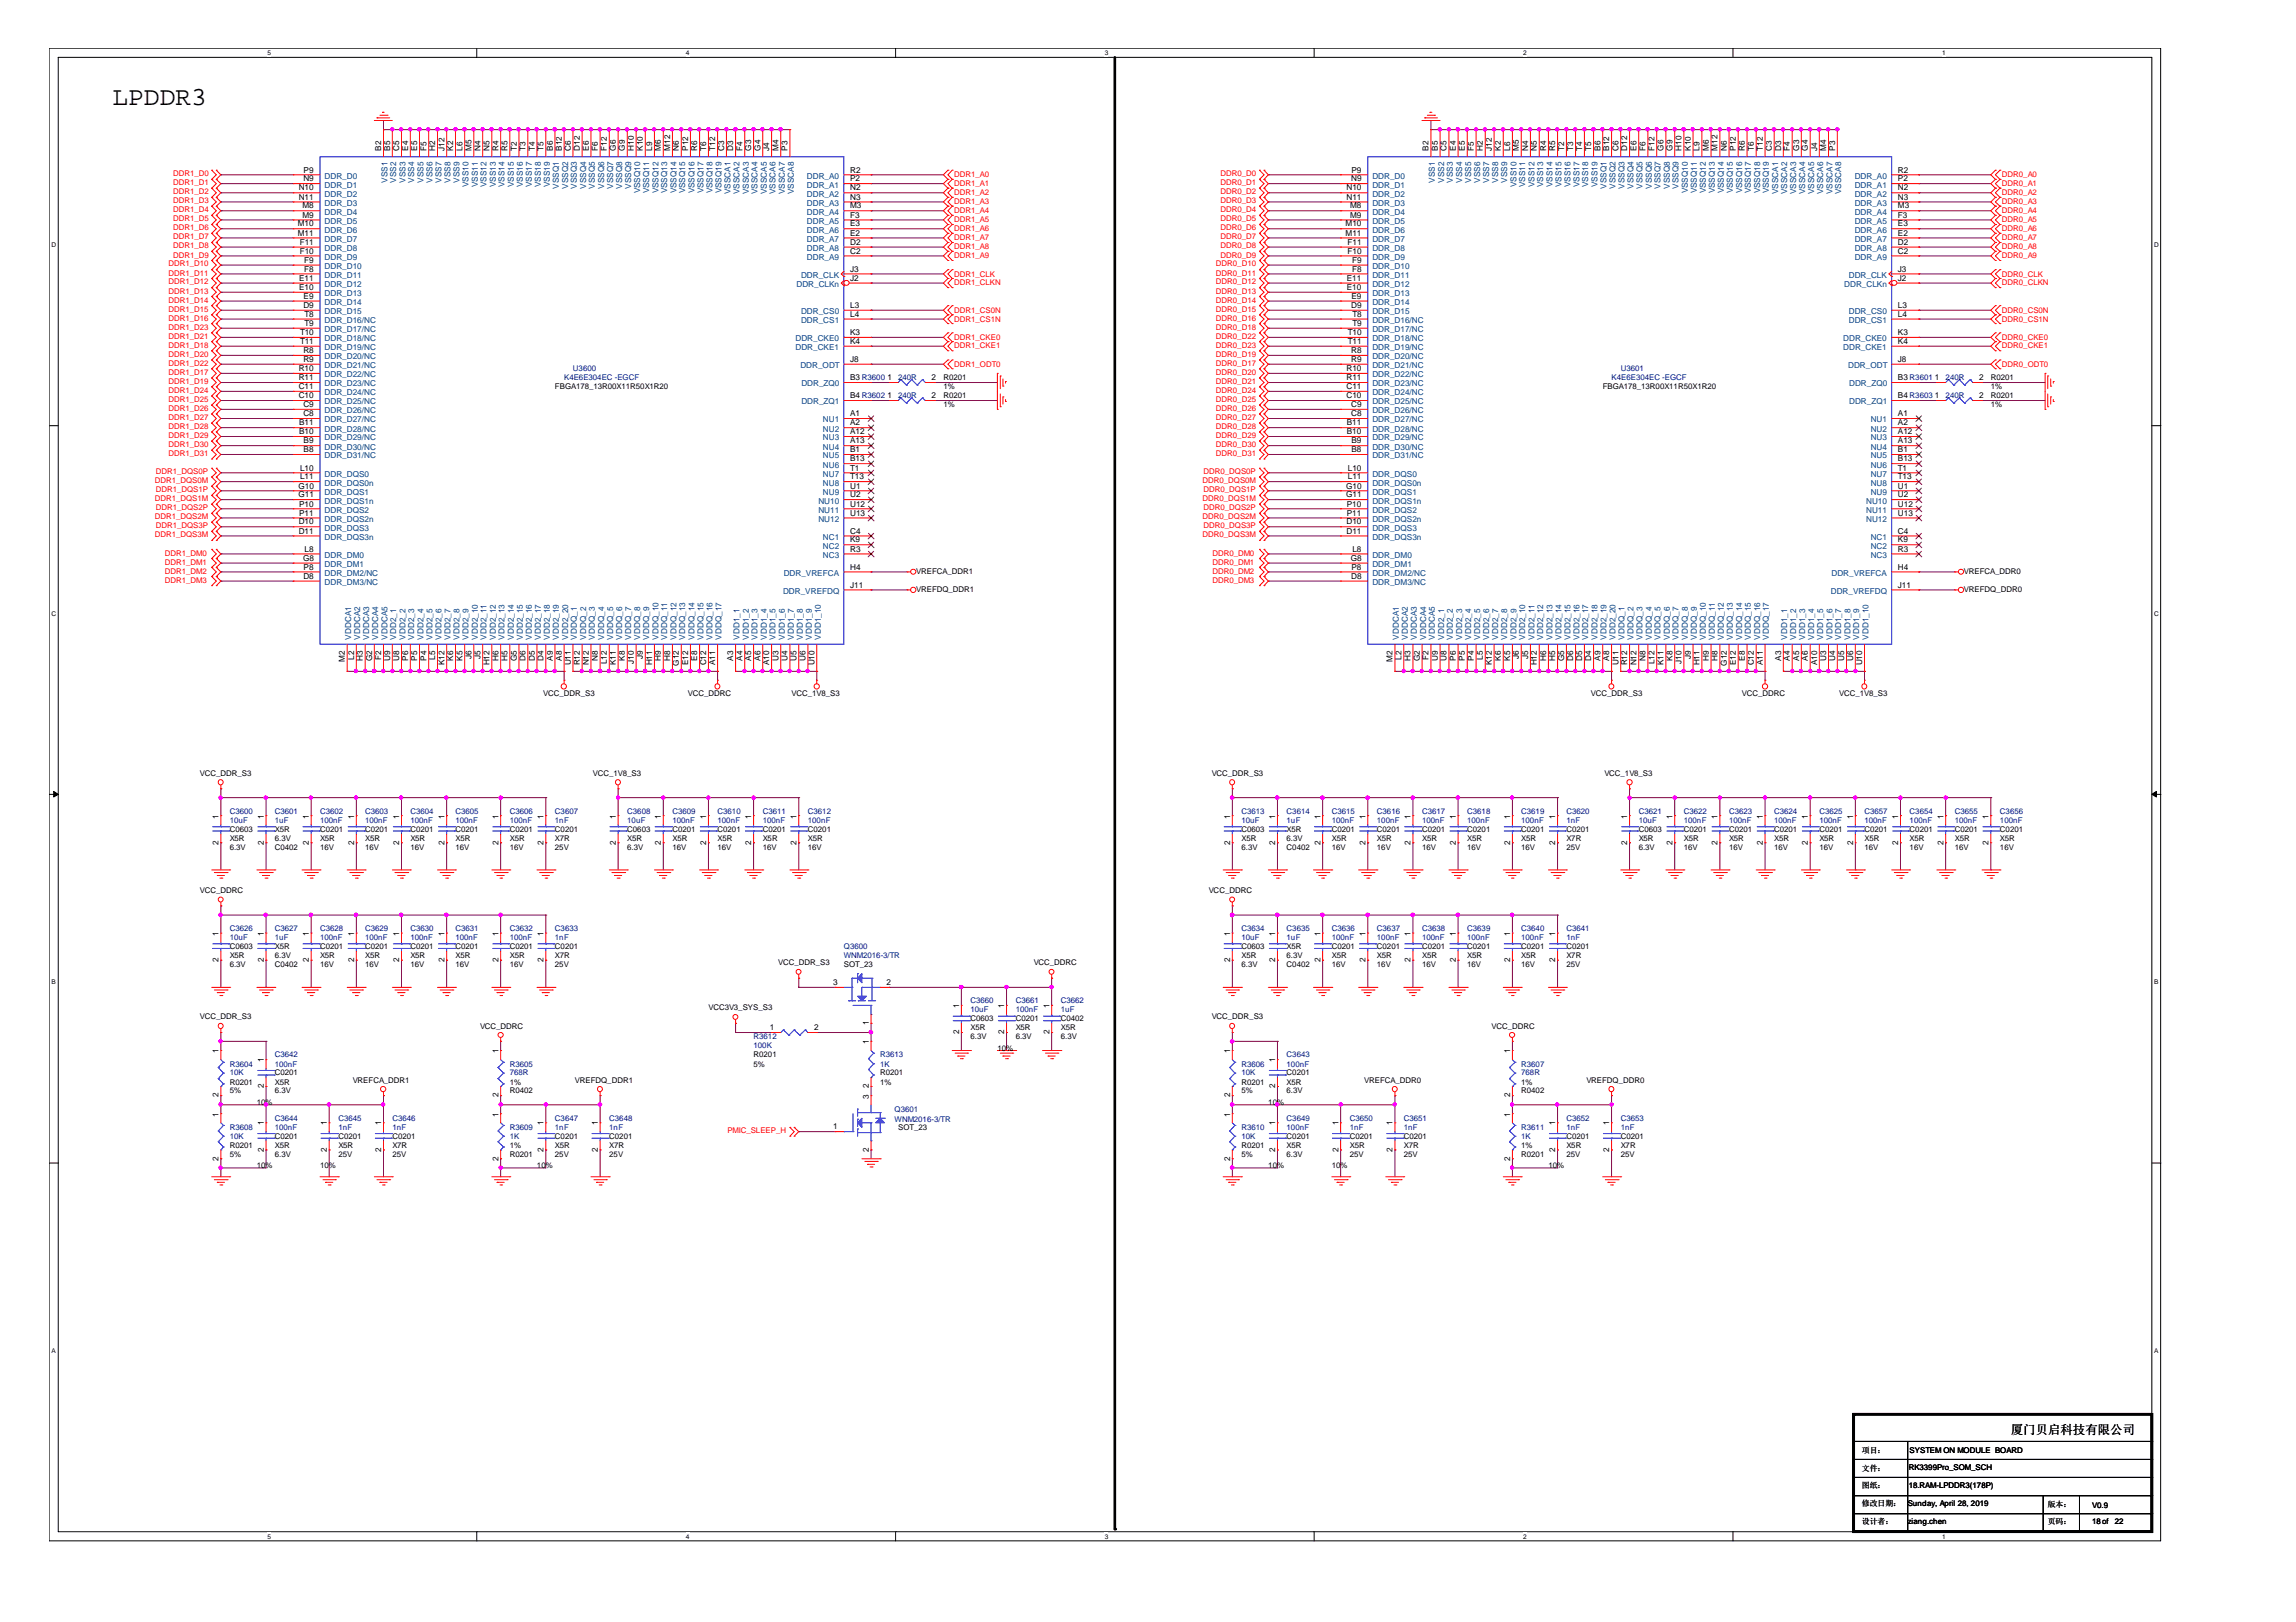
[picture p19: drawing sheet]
<svg xmlns="http://www.w3.org/2000/svg" width="297mm" height="210mm" viewBox="0 0 297 210" stroke-linecap="round" stroke-linejoin="round" font-family="sans-serif">
<defs><g id="words">
<text font-size="3.4" x="14.6" y="13.6">LPDDR3</text>
<text font-size="1.6" x="260.1" y="185.5">厦门贝启科技有限公司</text>
<g font-size="1.1">
<text x="39.2" y="23.5">N9</text>
<text x="39.3" y="22.3">P9</text>
<text x="49.3" y="19.5" transform="rotate(-90 49.3 19.5)">B2</text>
<text x="50.5" y="19.5" transform="rotate(-90 50.5 19.5)">B5</text>
<text x="51.6" y="19.5" transform="rotate(-90 51.6 19.5)">C5</text>
<text x="52.8" y="19.5" transform="rotate(-90 52.8 19.5)">E4</text>
<text x="54" y="19.5" transform="rotate(-90 54 19.5)">E5</text>
<text x="55.2" y="19.5" transform="rotate(-90 55.2 19.5)">F5</text>
<text x="56.3" y="19.5" transform="rotate(-90 56.3 19.5)">H2</text>
<text x="57.5" y="19.5" transform="rotate(-90 57.5 19.5)">J12</text>
<text x="58.6" y="19.5" transform="rotate(-90 58.6 19.5)">K2</text>
<text x="59.8" y="19.5" transform="rotate(-90 59.8 19.5)">L6</text>
<text x="61" y="19.5" transform="rotate(-90 61 19.5)">M5</text>
<text x="62.1" y="19.5" transform="rotate(-90 62.1 19.5)">N4</text>
<text x="63.3" y="19.5" transform="rotate(-90 63.3 19.5)">N5</text>
<text x="64.5" y="19.5" transform="rotate(-90 64.5 19.5)">R4</text>
<text x="65.7" y="19.5" transform="rotate(-90 65.7 19.5)">R5</text>
<text x="66.8" y="19.5" transform="rotate(-90 66.8 19.5)">T2</text>
<text x="68" y="19.5" transform="rotate(-90 68 19.5)">T3</text>
<text x="69.2" y="19.5" transform="rotate(-90 69.2 19.5)">T4</text>
<text x="70.3" y="19.5" transform="rotate(-90 70.3 19.5)">T5</text>
<text x="71.5" y="19.5" transform="rotate(-90 71.5 19.5)">B6</text>
<text x="72.7" y="19.5" transform="rotate(-90 72.7 19.5)">B12</text>
<text x="73.8" y="19.5" transform="rotate(-90 73.8 19.5)">C6</text>
<text x="75" y="19.5" transform="rotate(-90 75 19.5)">D12</text>
<text x="76.2" y="19.5" transform="rotate(-90 76.2 19.5)">E6</text>
<text x="77.3" y="19.5" transform="rotate(-90 77.3 19.5)">F6</text>
<text x="78.5" y="19.5" transform="rotate(-90 78.5 19.5)">F12</text>
<text x="79.7" y="19.5" transform="rotate(-90 79.7 19.5)">G6</text>
<text x="80.9" y="19.5" transform="rotate(-90 80.9 19.5)">G9</text>
<text x="82" y="19.5" transform="rotate(-90 82 19.5)">H10</text>
<text x="83.2" y="19.5" transform="rotate(-90 83.2 19.5)">K10</text>
<text x="84.4" y="19.5" transform="rotate(-90 84.4 19.5)">L9</text>
<text x="85.5" y="19.5" transform="rotate(-90 85.5 19.5)">M6</text>
<text x="86.7" y="19.5" transform="rotate(-90 86.7 19.5)">M12</text>
<text x="87.8" y="19.5" transform="rotate(-90 87.8 19.5)">N6</text>
<text x="89" y="19.5" transform="rotate(-90 89 19.5)">P12</text>
<text x="90.2" y="19.5" transform="rotate(-90 90.2 19.5)">R6</text>
<text x="91.4" y="19.5" transform="rotate(-90 91.4 19.5)">T6</text>
<text x="92.5" y="19.5" transform="rotate(-90 92.5 19.5)">T12</text>
<text x="93.7" y="19.5" transform="rotate(-90 93.7 19.5)">C3</text>
<text x="94.9" y="19.5" transform="rotate(-90 94.9 19.5)">D3</text>
<text x="96.1" y="19.5" transform="rotate(-90 96.1 19.5)">F4</text>
<text x="97.2" y="19.5" transform="rotate(-90 97.2 19.5)">G3</text>
<text x="98.4" y="19.5" transform="rotate(-90 98.4 19.5)">G4</text>
<text x="99.5" y="19.5" transform="rotate(-90 99.5 19.5)">J4</text>
<text x="100.7" y="19.5" transform="rotate(-90 100.7 19.5)">M4</text>
<text x="101.9" y="19.5" transform="rotate(-90 101.9 19.5)">P3</text>
<text x="110" y="22.3">R2</text>
<text x="110" y="23.5">P2</text>
<text x="174.8" y="23.5">N9</text>
<text x="174.8" y="22.3">P9</text>
<text x="184.8" y="19.5" transform="rotate(-90 184.8 19.5)">B2</text>
<text x="186" y="19.5" transform="rotate(-90 186 19.5)">B5</text>
<text x="187.2" y="19.5" transform="rotate(-90 187.2 19.5)">C5</text>
<text x="188.3" y="19.5" transform="rotate(-90 188.3 19.5)">E4</text>
<text x="189.5" y="19.5" transform="rotate(-90 189.5 19.5)">E5</text>
<text x="190.7" y="19.5" transform="rotate(-90 190.7 19.5)">F5</text>
<text x="191.9" y="19.5" transform="rotate(-90 191.9 19.5)">H2</text>
<text x="193" y="19.5" transform="rotate(-90 193 19.5)">J12</text>
<text x="194.2" y="19.5" transform="rotate(-90 194.2 19.5)">K2</text>
<text x="195.4" y="19.5" transform="rotate(-90 195.4 19.5)">L6</text>
<text x="196.5" y="19.5" transform="rotate(-90 196.5 19.5)">M5</text>
<text x="197.7" y="19.5" transform="rotate(-90 197.7 19.5)">N4</text>
<text x="198.8" y="19.5" transform="rotate(-90 198.8 19.5)">N5</text>
<text x="200" y="19.5" transform="rotate(-90 200 19.5)">R4</text>
<text x="201.2" y="19.5" transform="rotate(-90 201.2 19.5)">R5</text>
<text x="202.4" y="19.5" transform="rotate(-90 202.4 19.5)">T2</text>
<text x="203.5" y="19.5" transform="rotate(-90 203.5 19.5)">T3</text>
<text x="204.7" y="19.5" transform="rotate(-90 204.7 19.5)">T4</text>
<text x="205.9" y="19.5" transform="rotate(-90 205.9 19.5)">T5</text>
<text x="207.1" y="19.5" transform="rotate(-90 207.1 19.5)">B6</text>
<text x="208.2" y="19.5" transform="rotate(-90 208.2 19.5)">B12</text>
<text x="209.4" y="19.5" transform="rotate(-90 209.4 19.5)">C6</text>
<text x="210.5" y="19.5" transform="rotate(-90 210.5 19.5)">D12</text>
<text x="211.7" y="19.5" transform="rotate(-90 211.7 19.5)">E6</text>
<text x="212.9" y="19.5" transform="rotate(-90 212.9 19.5)">F6</text>
<text x="214" y="19.5" transform="rotate(-90 214 19.5)">F12</text>
<text x="215.2" y="19.5" transform="rotate(-90 215.2 19.5)">G6</text>
<text x="216.4" y="19.5" transform="rotate(-90 216.4 19.5)">G9</text>
<text x="217.6" y="19.5" transform="rotate(-90 217.6 19.5)">H10</text>
<text x="218.7" y="19.5" transform="rotate(-90 218.7 19.5)">K10</text>
<text x="219.9" y="19.5" transform="rotate(-90 219.9 19.5)">L9</text>
<text x="221.1" y="19.5" transform="rotate(-90 221.1 19.5)">M6</text>
<text x="222.2" y="19.5" transform="rotate(-90 222.2 19.5)">M12</text>
<text x="223.4" y="19.5" transform="rotate(-90 223.4 19.5)">N6</text>
<text x="224.6" y="19.5" transform="rotate(-90 224.6 19.5)">P12</text>
<text x="225.7" y="19.5" transform="rotate(-90 225.7 19.5)">R6</text>
<text x="226.9" y="19.5" transform="rotate(-90 226.9 19.5)">T6</text>
<text x="228" y="19.5" transform="rotate(-90 228 19.5)">T12</text>
<text x="229.2" y="19.5" transform="rotate(-90 229.2 19.5)">C3</text>
<text x="230.4" y="19.5" transform="rotate(-90 230.4 19.5)">D3</text>
<text x="231.6" y="19.5" transform="rotate(-90 231.6 19.5)">F4</text>
<text x="232.7" y="19.5" transform="rotate(-90 232.7 19.5)">G3</text>
<text x="233.9" y="19.5" transform="rotate(-90 233.9 19.5)">G4</text>
<text x="235.1" y="19.5" transform="rotate(-90 235.1 19.5)">J4</text>
<text x="236.3" y="19.5" transform="rotate(-90 236.3 19.5)">M4</text>
<text x="237.4" y="19.5" transform="rotate(-90 237.4 19.5)">P3</text>
<text x="245.5" y="22.3">R2</text>
<text x="245.5" y="23.5">P2</text>
<text x="38.5" y="29.3">M10</text>
<text x="38.7" y="24.7">N10</text>
<text x="38.7" y="25.8">N11</text>
<text x="39.1" y="27">M8</text>
<text x="39.1" y="28.2">M9</text>
<text x="110" y="24.7">N2</text>
<text x="110" y="25.8">N3</text>
<text x="110" y="27">M3</text>
<text x="110" y="28.2">F3</text>
<text x="110" y="29.3">E3</text>
<text x="174.1" y="29.3">M10</text>
<text x="174.2" y="24.7">N10</text>
<text x="174.2" y="25.8">N11</text>
<text x="174.7" y="27">M8</text>
<text x="174.7" y="28.2">M9</text>
<text x="245.5" y="24.7">N2</text>
<text x="245.5" y="25.8">N3</text>
<text x="245.5" y="27">M3</text>
<text x="245.5" y="28.2">F3</text>
<text x="245.5" y="29.3">E3</text>
<text x="38.5" y="30.5">M11</text>
<text x="38.8" y="31.7">F11</text>
<text x="38.8" y="32.8">F10</text>
<text x="39.4" y="34">F9</text>
<text x="39.4" y="35.2">F8</text>
<text x="110" y="30.5">E2</text>
<text x="110" y="31.7">D2</text>
<text x="110" y="32.8">C2</text>
<text x="110" y="35.2">J3</text>
<text x="174.1" y="30.5">M11</text>
<text x="174.3" y="31.7">F11</text>
<text x="174.3" y="32.8">F10</text>
<text x="174.9" y="34">F9</text>
<text x="174.9" y="35.2">F8</text>
<text x="245.5" y="30.5">E2</text>
<text x="245.5" y="31.7">D2</text>
<text x="245.5" y="32.8">C2</text>
<text x="245.5" y="35.2">J3</text>
<text x="38.7" y="36.3">E11</text>
<text x="38.7" y="37.5">E10</text>
<text x="39.2" y="39.8">D9</text>
<text x="39.3" y="38.7">E9</text>
<text x="39.4" y="41">T8</text>
<text x="110" y="36.3">J2</text>
<text x="110" y="39.8">L3</text>
<text x="110" y="41">L4</text>
<text x="174.2" y="36.3">E11</text>
<text x="174.2" y="37.5">E10</text>
<text x="174.8" y="39.8">D9</text>
<text x="174.8" y="38.7">E9</text>
<text x="175" y="41">T8</text>
<text x="245.5" y="36.3">J2</text>
<text x="245.5" y="39.8">L3</text>
<text x="245.5" y="41">L4</text>
<text x="38.8" y="43.4">T10</text>
<text x="38.8" y="44.5">T11</text>
<text x="39.2" y="45.7">R8</text>
<text x="39.2" y="46.8">R9</text>
<text x="39.4" y="42.2">T9</text>
<text x="110" y="46.8">J8</text>
<text x="110" y="43.4">K3</text>
<text x="110" y="44.5">K4</text>
<text x="174.4" y="43.4">T10</text>
<text x="174.4" y="44.5">T11</text>
<text x="174.8" y="45.7">R8</text>
<text x="174.8" y="46.8">R9</text>
<text x="175" y="42.2">T9</text>
<text x="245.5" y="43.4">K3</text>
<text x="245.5" y="44.5">K4</text>
<text x="245.5" y="46.8">J8</text>
<text x="38.7" y="48">R10</text>
<text x="38.7" y="49.2">R11</text>
<text x="38.7" y="50.3">C11</text>
<text x="38.7" y="51.5">C10</text>
<text x="39.2" y="52.7">C9</text>
<text x="39.2" y="53.9">C8</text>
<text x="110" y="53.9">A1</text>
<text x="110" y="49.2">B3 R3600</text>
<text x="110" y="51.5">B4 R3602</text>
<text x="114.8" y="49.2">1</text>
<text x="114.8" y="51.5">1</text>
<text x="120.5" y="49.2">2</text>
<text x="120.5" y="51.5">2</text>
<text x="174.2" y="48">R10</text>
<text x="174.2" y="49.2">R11</text>
<text x="174.2" y="50.3">C11</text>
<text x="174.2" y="51.5">C10</text>
<text x="174.8" y="52.7">C9</text>
<text x="174.8" y="53.9">C8</text>
<text x="245.5" y="49.2">B3 R3601</text>
<text x="245.5" y="53.9">A1</text>
<text x="245.5" y="51.5">B4 R3603</text>
<text x="250.3" y="51.5">1</text>
<text x="250.3" y="49.2">1</text>
<text x="256" y="51.5">2</text>
<text x="256" y="49.2">2</text>
<text x="38.7" y="55">B11</text>
<text x="38.7" y="56.2">B10</text>
<text x="39.3" y="57.4">B9</text>
<text x="39.3" y="58.5">B8</text>
<text x="110" y="55">A2</text>
<text x="110" y="56.2">A12</text>
<text x="110" y="57.4">A13</text>
<text x="110" y="58.5">B1</text>
<text x="110" y="59.7">B13</text>
<text x="174.2" y="55">B11</text>
<text x="174.2" y="56.2">B10</text>
<text x="174.8" y="57.4">B9</text>
<text x="174.8" y="58.5">B8</text>
<text x="245.5" y="55">A2</text>
<text x="245.5" y="56.2">A12</text>
<text x="245.5" y="57.4">A13</text>
<text x="245.5" y="58.5">B1</text>
<text x="245.5" y="59.7">B13</text>
<text x="38.6" y="63.2">G10</text>
<text x="38.6" y="64.4">G11</text>
<text x="38.7" y="65.5">P10</text>
<text x="38.8" y="60.9">L10</text>
<text x="38.8" y="62">L11</text>
<text x="110" y="60.9">T1</text>
<text x="110" y="62">T13</text>
<text x="110" y="63.2">U1</text>
<text x="110" y="64.4">U2</text>
<text x="110" y="65.5">U12</text>
<text x="174.2" y="63.2">G10</text>
<text x="174.2" y="64.4">G11</text>
<text x="174.2" y="65.5">P10</text>
<text x="174.4" y="60.9">L10</text>
<text x="174.4" y="62">L11</text>
<text x="245.5" y="60.9">T1</text>
<text x="245.5" y="62">T13</text>
<text x="245.5" y="63.2">U1</text>
<text x="245.5" y="64.4">U2</text>
<text x="245.5" y="65.5">U12</text>
<text x="38.7" y="67.9">D10</text>
<text x="38.7" y="69.1">D11</text>
<text x="38.7" y="66.7">P11</text>
<text x="39.4" y="71.4">L8</text>
<text x="110" y="69.1">C4</text>
<text x="110" y="70.2">K9</text>
<text x="110" y="71.4">R3</text>
<text x="110" y="66.7">U13</text>
<text x="174.2" y="67.9">D10</text>
<text x="174.2" y="69.1">D11</text>
<text x="174.2" y="66.7">P11</text>
<text x="175" y="71.4">L8</text>
<text x="245.5" y="66.7">U13</text>
<text x="245.5" y="69.1">C4</text>
<text x="245.5" y="70.2">K9</text>
<text x="245.5" y="71.4">R3</text>
<text x="39.2" y="72.6">G8</text>
<text x="39.2" y="74.9">D8</text>
<text x="39.3" y="73.7">P8</text>
<text x="110" y="73.7">H4</text>
<text x="110" y="76">J11</text>
<text x="174.8" y="72.6">G8</text>
<text x="174.8" y="74.9">D8</text>
<text x="174.8" y="73.7">P8</text>
<text x="245.5" y="73.7">H4</text>
<text x="245.5" y="76">J11</text>
<text x="44.6" y="85.7" transform="rotate(-90 44.6 85.7)">M2</text>
<text x="45.8" y="85.4" transform="rotate(-90 45.8 85.4)">L2</text>
<text x="46.9" y="85.5" transform="rotate(-90 46.9 85.5)">H3</text>
<text x="48.1" y="85.6" transform="rotate(-90 48.1 85.6)">G2</text>
<text x="49.3" y="85.4" transform="rotate(-90 49.3 85.4)">F2</text>
<text x="50.5" y="85.5" transform="rotate(-90 50.5 85.5)">U9</text>
<text x="51.6" y="85.5" transform="rotate(-90 51.6 85.5)">U8</text>
<text x="52.8" y="85.5" transform="rotate(-90 52.8 85.5)">P6</text>
<text x="54" y="85.5" transform="rotate(-90 54 85.5)">P5</text>
<text x="55.2" y="85.5" transform="rotate(-90 55.2 85.5)">P4</text>
<text x="56.3" y="85.4" transform="rotate(-90 56.3 85.4)">L5</text>
<text x="57.5" y="86.1" transform="rotate(-90 57.5 86.1)">K12</text>
<text x="58.6" y="85.5" transform="rotate(-90 58.6 85.5)">K6</text>
<text x="59.8" y="85.5" transform="rotate(-90 59.8 85.5)">K5</text>
<text x="61" y="85.3" transform="rotate(-90 61 85.3)">J6</text>
<text x="62.1" y="85.3" transform="rotate(-90 62.1 85.3)">J5</text>
<text x="63.3" y="86.1" transform="rotate(-90 63.3 86.1)">H12</text>
<text x="64.5" y="85.5" transform="rotate(-90 64.5 85.5)">H6</text>
<text x="65.7" y="85.5" transform="rotate(-90 65.7 85.5)">H5</text>
<text x="66.8" y="85.6" transform="rotate(-90 66.8 85.6)">G5</text>
<text x="68" y="85.5" transform="rotate(-90 68 85.5)">D6</text>
<text x="69.2" y="85.5" transform="rotate(-90 69.2 85.5)">D5</text>
<text x="70.3" y="85.5" transform="rotate(-90 70.3 85.5)">D4</text>
<text x="71.5" y="85.5" transform="rotate(-90 71.5 85.5)">A9</text>
<text x="72.7" y="85.5" transform="rotate(-90 72.7 85.5)">A8</text>
<text x="73.8" y="86.1" transform="rotate(-90 73.8 86.1)">U11</text>
<text x="75" y="86.1" transform="rotate(-90 75 86.1)">R12</text>
<text x="76.2" y="86.1" transform="rotate(-90 76.2 86.1)">N12</text>
<text x="77.3" y="85.5" transform="rotate(-90 77.3 85.5)">N8</text>
<text x="78.5" y="86" transform="rotate(-90 78.5 86)">L12</text>
<text x="79.7" y="86.1" transform="rotate(-90 79.7 86.1)">K11</text>
<text x="80.9" y="85.5" transform="rotate(-90 80.9 85.5)">K8</text>
<text x="82" y="85.9" transform="rotate(-90 82 85.9)">J10</text>
<text x="83.2" y="85.3" transform="rotate(-90 83.2 85.3)">J9</text>
<text x="84.4" y="86.1" transform="rotate(-90 84.4 86.1)">H11</text>
<text x="85.5" y="85.5" transform="rotate(-90 85.5 85.5)">H9</text>
<text x="86.7" y="85.5" transform="rotate(-90 86.7 85.5)">H8</text>
<text x="87.8" y="86.2" transform="rotate(-90 87.8 86.2)">G12</text>
<text x="89" y="86.1" transform="rotate(-90 89 86.1)">E12</text>
<text x="90.2" y="85.5" transform="rotate(-90 90.2 85.5)">E8</text>
<text x="91.4" y="86.1" transform="rotate(-90 91.4 86.1)">C12</text>
<text x="92.5" y="86.1" transform="rotate(-90 92.5 86.1)">A11</text>
<text x="94.9" y="85.5" transform="rotate(-90 94.9 85.5)">A3</text>
<text x="96.1" y="85.5" transform="rotate(-90 96.1 85.5)">A4</text>
<text x="97.2" y="85.5" transform="rotate(-90 97.2 85.5)">A5</text>
<text x="98.4" y="85.5" transform="rotate(-90 98.4 85.5)">A6</text>
<text x="99.5" y="86.1" transform="rotate(-90 99.5 86.1)">A10</text>
<text x="100.7" y="85.5" transform="rotate(-90 100.7 85.5)">U3</text>
<text x="101.9" y="85.5" transform="rotate(-90 101.9 85.5)">U4</text>
<text x="103" y="85.5" transform="rotate(-90 103 85.5)">U5</text>
<text x="104.2" y="85.5" transform="rotate(-90 104.2 85.5)">U6</text>
<text x="105.4" y="86.1" transform="rotate(-90 105.4 86.1)">U10</text>
<text x="180.2" y="85.7" transform="rotate(-90 180.2 85.7)">M2</text>
<text x="181.3" y="85.4" transform="rotate(-90 181.3 85.4)">L2</text>
<text x="182.5" y="85.5" transform="rotate(-90 182.5 85.5)">H3</text>
<text x="183.7" y="85.6" transform="rotate(-90 183.7 85.6)">G2</text>
<text x="184.8" y="85.4" transform="rotate(-90 184.8 85.4)">F2</text>
<text x="186" y="85.5" transform="rotate(-90 186 85.5)">U9</text>
<text x="187.2" y="85.5" transform="rotate(-90 187.2 85.5)">U8</text>
<text x="188.3" y="85.5" transform="rotate(-90 188.3 85.5)">P6</text>
<text x="189.5" y="85.5" transform="rotate(-90 189.5 85.5)">P5</text>
<text x="190.7" y="85.5" transform="rotate(-90 190.7 85.5)">P4</text>
<text x="191.9" y="85.4" transform="rotate(-90 191.9 85.4)">L5</text>
<text x="193" y="86.1" transform="rotate(-90 193 86.1)">K12</text>
<text x="194.2" y="85.5" transform="rotate(-90 194.2 85.5)">K6</text>
<text x="195.4" y="85.5" transform="rotate(-90 195.4 85.5)">K5</text>
<text x="196.5" y="85.3" transform="rotate(-90 196.5 85.3)">J6</text>
<text x="197.7" y="85.3" transform="rotate(-90 197.7 85.3)">J5</text>
<text x="198.8" y="86.1" transform="rotate(-90 198.8 86.1)">H12</text>
<text x="200" y="85.5" transform="rotate(-90 200 85.5)">H6</text>
<text x="201.2" y="85.5" transform="rotate(-90 201.2 85.5)">H5</text>
<text x="202.4" y="85.6" transform="rotate(-90 202.4 85.6)">G5</text>
<text x="203.5" y="85.5" transform="rotate(-90 203.5 85.5)">D6</text>
<text x="204.7" y="85.5" transform="rotate(-90 204.7 85.5)">D5</text>
<text x="205.9" y="85.5" transform="rotate(-90 205.9 85.5)">D4</text>
<text x="207.1" y="85.5" transform="rotate(-90 207.1 85.5)">A9</text>
<text x="208.2" y="85.5" transform="rotate(-90 208.2 85.5)">A8</text>
<text x="209.4" y="86.1" transform="rotate(-90 209.4 86.1)">U11</text>
<text x="210.5" y="86.1" transform="rotate(-90 210.5 86.1)">R12</text>
<text x="211.7" y="86.1" transform="rotate(-90 211.7 86.1)">N12</text>
<text x="212.9" y="85.5" transform="rotate(-90 212.9 85.5)">N8</text>
<text x="214" y="86" transform="rotate(-90 214 86)">L12</text>
<text x="215.2" y="86.1" transform="rotate(-90 215.2 86.1)">K11</text>
<text x="216.4" y="85.5" transform="rotate(-90 216.4 85.5)">K8</text>
<text x="217.6" y="85.9" transform="rotate(-90 217.6 85.9)">J10</text>
<text x="218.7" y="85.3" transform="rotate(-90 218.7 85.3)">J9</text>
<text x="219.9" y="86.1" transform="rotate(-90 219.9 86.1)">H11</text>
<text x="221.1" y="85.5" transform="rotate(-90 221.1 85.5)">H9</text>
<text x="222.2" y="85.5" transform="rotate(-90 222.2 85.5)">H8</text>
<text x="223.4" y="86.2" transform="rotate(-90 223.4 86.2)">G12</text>
<text x="224.6" y="86.1" transform="rotate(-90 224.6 86.1)">E12</text>
<text x="225.7" y="85.5" transform="rotate(-90 225.7 85.5)">E8</text>
<text x="226.9" y="86.1" transform="rotate(-90 226.9 86.1)">C12</text>
<text x="228" y="86.1" transform="rotate(-90 228 86.1)">A11</text>
<text x="230.4" y="85.5" transform="rotate(-90 230.4 85.5)">A3</text>
<text x="231.6" y="85.5" transform="rotate(-90 231.6 85.5)">A4</text>
<text x="232.7" y="85.5" transform="rotate(-90 232.7 85.5)">A5</text>
<text x="233.9" y="85.5" transform="rotate(-90 233.9 85.5)">A6</text>
<text x="235.1" y="86.1" transform="rotate(-90 235.1 86.1)">A10</text>
<text x="236.3" y="85.5" transform="rotate(-90 236.3 85.5)">U3</text>
<text x="237.4" y="85.5" transform="rotate(-90 237.4 85.5)">U4</text>
<text x="238.6" y="85.5" transform="rotate(-90 238.6 85.5)">U5</text>
<text x="239.7" y="85.5" transform="rotate(-90 239.7 85.5)">U6</text>
<text x="240.9" y="86.1" transform="rotate(-90 240.9 86.1)">U10</text>
<text x="28.3" y="105.9" transform="rotate(-90 28.3 105.9)">1</text>
<text x="34.1" y="105.9" transform="rotate(-90 34.1 105.9)">1</text>
<text x="40" y="105.9" transform="rotate(-90 40 105.9)">1</text>
<text x="45.8" y="105.9" transform="rotate(-90 45.8 105.9)">1</text>
<text x="51.6" y="105.9" transform="rotate(-90 51.6 105.9)">1</text>
<text x="57.5" y="105.9" transform="rotate(-90 57.5 105.9)">1</text>
<text x="64.5" y="105.9" transform="rotate(-90 64.5 105.9)">1</text>
<text x="70.3" y="105.9" transform="rotate(-90 70.3 105.9)">1</text>
<text x="79.7" y="105.9" transform="rotate(-90 79.7 105.9)">1</text>
<text x="85.5" y="105.9" transform="rotate(-90 85.5 105.9)">1</text>
<text x="91.4" y="105.9" transform="rotate(-90 91.4 105.9)">1</text>
<text x="97.2" y="105.9" transform="rotate(-90 97.2 105.9)">1</text>
<text x="103" y="105.9" transform="rotate(-90 103 105.9)">1</text>
<text x="159.1" y="105.9" transform="rotate(-90 159.1 105.9)">1</text>
<text x="165" y="105.9" transform="rotate(-90 165 105.9)">1</text>
<text x="170.8" y="105.9" transform="rotate(-90 170.8 105.9)">1</text>
<text x="176.7" y="105.9" transform="rotate(-90 176.7 105.9)">1</text>
<text x="182.5" y="105.9" transform="rotate(-90 182.5 105.9)">1</text>
<text x="188.3" y="105.9" transform="rotate(-90 188.3 105.9)">1</text>
<text x="195.4" y="105.9" transform="rotate(-90 195.4 105.9)">1</text>
<text x="201.2" y="105.9" transform="rotate(-90 201.2 105.9)">1</text>
<text x="210.5" y="105.9" transform="rotate(-90 210.5 105.9)">1</text>
<text x="216.4" y="105.9" transform="rotate(-90 216.4 105.9)">1</text>
<text x="222.2" y="105.9" transform="rotate(-90 222.2 105.9)">1</text>
<text x="228" y="105.9" transform="rotate(-90 228 105.9)">1</text>
<text x="233.9" y="105.9" transform="rotate(-90 233.9 105.9)">1</text>
<text x="239.7" y="105.9" transform="rotate(-90 239.7 105.9)">1</text>
<text x="245.6" y="105.9" transform="rotate(-90 245.6 105.9)">1</text>
<text x="251.4" y="105.9" transform="rotate(-90 251.4 105.9)">1</text>
<text x="257.3" y="105.9" transform="rotate(-90 257.3 105.9)">1</text>
<text x="28.3" y="109.3" transform="rotate(-90 28.3 109.3)">2</text>
<text x="34.1" y="109.3" transform="rotate(-90 34.1 109.3)">2</text>
<text x="40" y="109.3" transform="rotate(-90 40 109.3)">2</text>
<text x="45.8" y="109.3" transform="rotate(-90 45.8 109.3)">2</text>
<text x="51.6" y="109.3" transform="rotate(-90 51.6 109.3)">2</text>
<text x="57.5" y="109.3" transform="rotate(-90 57.5 109.3)">2</text>
<text x="64.5" y="109.3" transform="rotate(-90 64.5 109.3)">2</text>
<text x="70.3" y="109.3" transform="rotate(-90 70.3 109.3)">2</text>
<text x="79.7" y="109.3" transform="rotate(-90 79.7 109.3)">2</text>
<text x="85.5" y="109.3" transform="rotate(-90 85.5 109.3)">2</text>
<text x="91.4" y="109.3" transform="rotate(-90 91.4 109.3)">2</text>
<text x="97.2" y="109.3" transform="rotate(-90 97.2 109.3)">2</text>
<text x="103" y="109.3" transform="rotate(-90 103 109.3)">2</text>
<text x="159.1" y="109.3" transform="rotate(-90 159.1 109.3)">2</text>
<text x="165" y="109.3" transform="rotate(-90 165 109.3)">2</text>
<text x="170.8" y="109.3" transform="rotate(-90 170.8 109.3)">2</text>
<text x="176.7" y="109.3" transform="rotate(-90 176.7 109.3)">2</text>
<text x="182.5" y="109.3" transform="rotate(-90 182.5 109.3)">2</text>
<text x="188.3" y="109.3" transform="rotate(-90 188.3 109.3)">2</text>
<text x="195.4" y="109.3" transform="rotate(-90 195.4 109.3)">2</text>
<text x="201.2" y="109.3" transform="rotate(-90 201.2 109.3)">2</text>
<text x="210.5" y="109.3" transform="rotate(-90 210.5 109.3)">2</text>
<text x="216.4" y="109.3" transform="rotate(-90 216.4 109.3)">2</text>
<text x="222.2" y="109.3" transform="rotate(-90 222.2 109.3)">2</text>
<text x="228" y="109.3" transform="rotate(-90 228 109.3)">2</text>
<text x="233.9" y="109.3" transform="rotate(-90 233.9 109.3)">2</text>
<text x="239.7" y="109.3" transform="rotate(-90 239.7 109.3)">2</text>
<text x="245.6" y="109.3" transform="rotate(-90 245.6 109.3)">2</text>
<text x="251.4" y="109.3" transform="rotate(-90 251.4 109.3)">2</text>
<text x="257.3" y="109.3" transform="rotate(-90 257.3 109.3)">2</text>
<text x="28.3" y="124.5" transform="rotate(-90 28.3 124.5)">2</text>
<text x="28.3" y="121.1" transform="rotate(-90 28.3 121.1)">1</text>
<text x="34.1" y="124.5" transform="rotate(-90 34.1 124.5)">2</text>
<text x="34.1" y="121.1" transform="rotate(-90 34.1 121.1)">1</text>
<text x="40" y="124.5" transform="rotate(-90 40 124.5)">2</text>
<text x="40" y="121.1" transform="rotate(-90 40 121.1)">1</text>
<text x="45.8" y="124.5" transform="rotate(-90 45.8 124.5)">2</text>
<text x="45.8" y="121.1" transform="rotate(-90 45.8 121.1)">1</text>
<text x="51.6" y="124.5" transform="rotate(-90 51.6 124.5)">2</text>
<text x="51.6" y="121.1" transform="rotate(-90 51.6 121.1)">1</text>
<text x="57.5" y="124.5" transform="rotate(-90 57.5 124.5)">2</text>
<text x="57.5" y="121.1" transform="rotate(-90 57.5 121.1)">1</text>
<text x="64.5" y="124.5" transform="rotate(-90 64.5 124.5)">2</text>
<text x="64.5" y="121.1" transform="rotate(-90 64.5 121.1)">1</text>
<text x="70.3" y="124.5" transform="rotate(-90 70.3 124.5)">2</text>
<text x="70.3" y="121.1" transform="rotate(-90 70.3 121.1)">1</text>
<text x="159.1" y="124.5" transform="rotate(-90 159.1 124.5)">2</text>
<text x="159.1" y="121.1" transform="rotate(-90 159.1 121.1)">1</text>
<text x="165" y="124.5" transform="rotate(-90 165 124.5)">2</text>
<text x="165" y="121.1" transform="rotate(-90 165 121.1)">1</text>
<text x="170.8" y="124.5" transform="rotate(-90 170.8 124.5)">2</text>
<text x="170.8" y="121.1" transform="rotate(-90 170.8 121.1)">1</text>
<text x="176.7" y="124.5" transform="rotate(-90 176.7 124.5)">2</text>
<text x="176.7" y="121.1" transform="rotate(-90 176.7 121.1)">1</text>
<text x="182.5" y="124.5" transform="rotate(-90 182.5 124.5)">2</text>
<text x="182.5" y="121.1" transform="rotate(-90 182.5 121.1)">1</text>
<text x="188.3" y="124.5" transform="rotate(-90 188.3 124.5)">2</text>
<text x="188.3" y="121.1" transform="rotate(-90 188.3 121.1)">1</text>
<text x="195.4" y="124.5" transform="rotate(-90 195.4 124.5)">2</text>
<text x="195.4" y="121.1" transform="rotate(-90 195.4 121.1)">1</text>
<text x="201.2" y="124.5" transform="rotate(-90 201.2 124.5)">2</text>
<text x="201.2" y="121.1" transform="rotate(-90 201.2 121.1)">1</text>
<text x="107.8" y="127.5">3</text>
<text x="114.7" y="127.5">2</text>
<text x="124.1" y="130.5" transform="rotate(-90 124.1 130.5)">1</text>
<text x="129.9" y="130.5" transform="rotate(-90 129.9 130.5)">1</text>
<text x="135.8" y="130.5" transform="rotate(-90 135.8 130.5)">1</text>
<text x="28.3" y="136.3" transform="rotate(-90 28.3 136.3)">1</text>
<text x="34.1" y="137.5" transform="rotate(-90 34.1 137.5)">1</text>
<text x="64.5" y="136.3" transform="rotate(-90 64.5 136.3)">1</text>
<text x="99.6" y="133.3">1</text>
<text x="105.3" y="133.3">2</text>
<text x="112.4" y="135.1" transform="rotate(-90 112.4 135.1)">1</text>
<text x="112.4" y="132.7" transform="rotate(-90 112.4 132.7)">1</text>
<text x="124.1" y="133.8" transform="rotate(-90 124.1 133.8)">2</text>
<text x="129.9" y="133.8" transform="rotate(-90 129.9 133.8)">2</text>
<text x="135.8" y="133.8" transform="rotate(-90 135.8 133.8)">2</text>
<text x="159.1" y="136.3" transform="rotate(-90 159.1 136.3)">1</text>
<text x="165" y="137.5" transform="rotate(-90 165 137.5)">1</text>
<text x="195.4" y="136.3" transform="rotate(-90 195.4 136.3)">1</text>
<text x="28.3" y="142" transform="rotate(-90 28.3 142)">2</text>
<text x="34.1" y="140.9" transform="rotate(-90 34.1 140.9)">2</text>
<text x="64.5" y="142" transform="rotate(-90 64.5 142)">2</text>
<text x="112.4" y="142.2" transform="rotate(-90 112.4 142.2)">3</text>
<text x="112.4" y="140.9" transform="rotate(-90 112.4 140.9)">2</text>
<text x="159.1" y="142" transform="rotate(-90 159.1 142)">2</text>
<text x="165" y="140.9" transform="rotate(-90 165 140.9)">2</text>
<text x="195.4" y="142" transform="rotate(-90 195.4 142)">2</text>
<text x="28.3" y="144.5" transform="rotate(-90 28.3 144.5)">1</text>
<text x="34.1" y="149" transform="rotate(-90 34.1 149)">2</text>
<text x="34.1" y="145.6" transform="rotate(-90 34.1 145.6)">1</text>
<text x="42.3" y="149" transform="rotate(-90 42.3 149)">2</text>
<text x="42.3" y="145.6" transform="rotate(-90 42.3 145.6)">1</text>
<text x="49.3" y="149" transform="rotate(-90 49.3 149)">2</text>
<text x="49.3" y="145.6" transform="rotate(-90 49.3 145.6)">1</text>
<text x="64.5" y="144.5" transform="rotate(-90 64.5 144.5)">1</text>
<text x="70.3" y="149" transform="rotate(-90 70.3 149)">2</text>
<text x="70.3" y="145.6" transform="rotate(-90 70.3 145.6)">1</text>
<text x="77.3" y="149" transform="rotate(-90 77.3 149)">2</text>
<text x="77.3" y="145.6" transform="rotate(-90 77.3 145.6)">1</text>
<text x="107.8" y="146.1">1</text>
<text x="112.4" y="149" transform="rotate(-90 112.4 149)">2</text>
<text x="159.1" y="144.5" transform="rotate(-90 159.1 144.5)">1</text>
<text x="165" y="149" transform="rotate(-90 165 149)">2</text>
<text x="165" y="145.6" transform="rotate(-90 165 145.6)">1</text>
<text x="173.1" y="149" transform="rotate(-90 173.1 149)">2</text>
<text x="173.1" y="145.6" transform="rotate(-90 173.1 145.6)">1</text>
<text x="180.2" y="149" transform="rotate(-90 180.2 149)">2</text>
<text x="180.2" y="145.6" transform="rotate(-90 180.2 145.6)">1</text>
<text x="195.4" y="144.5" transform="rotate(-90 195.4 144.5)">1</text>
<text x="201.2" y="149" transform="rotate(-90 201.2 149)">2</text>
<text x="201.2" y="145.6" transform="rotate(-90 201.2 145.6)">1</text>
<text x="208.2" y="149" transform="rotate(-90 208.2 149)">2</text>
<text x="208.2" y="145.6" transform="rotate(-90 208.2 145.6)">1</text>
<text x="28.3" y="150.2" transform="rotate(-90 28.3 150.2)">2</text>
<text x="64.5" y="150.2" transform="rotate(-90 64.5 150.2)">2</text>
<text x="159.1" y="150.2" transform="rotate(-90 159.1 150.2)">2</text>
<text x="195.4" y="150.2" transform="rotate(-90 195.4 150.2)">2</text>
</g>
<g font-size="1.1" fill="#004080">
<text x="42" y="23.1">DDR_D0</text>
<text x="50.1" y="23.6" transform="rotate(-90 50.1 23.6)">VSS1</text>
<text x="51.3" y="23.6" transform="rotate(-90 51.3 23.6)">VSS2</text>
<text x="52.5" y="23.6" transform="rotate(-90 52.5 23.6)">VSS3</text>
<text x="53.6" y="23.6" transform="rotate(-90 53.6 23.6)">VSS4</text>
<text x="54.8" y="23.6" transform="rotate(-90 54.8 23.6)">VSS5</text>
<text x="56" y="23.6" transform="rotate(-90 56 23.6)">VSS6</text>
<text x="57.1" y="23.6" transform="rotate(-90 57.1 23.6)">VSS7</text>
<text x="58.3" y="23.6" transform="rotate(-90 58.3 23.6)">VSS8</text>
<text x="59.4" y="23.6" transform="rotate(-90 59.4 23.6)">VSS9</text>
<text x="104.4" y="23.1">DDR_A0</text>
<text x="177.5" y="23.1">DDR_D0</text>
<text x="185.6" y="23.6" transform="rotate(-90 185.6 23.6)">VSS1</text>
<text x="186.8" y="23.6" transform="rotate(-90 186.8 23.6)">VSS2</text>
<text x="188" y="23.6" transform="rotate(-90 188 23.6)">VSS3</text>
<text x="189.1" y="23.6" transform="rotate(-90 189.1 23.6)">VSS4</text>
<text x="190.3" y="23.6" transform="rotate(-90 190.3 23.6)">VSS5</text>
<text x="191.5" y="23.6" transform="rotate(-90 191.5 23.6)">VSS6</text>
<text x="192.7" y="23.6" transform="rotate(-90 192.7 23.6)">VSS7</text>
<text x="193.8" y="23.6" transform="rotate(-90 193.8 23.6)">VSS8</text>
<text x="195" y="23.6" transform="rotate(-90 195 23.6)">VSS9</text>
<text x="239.9" y="23.1">DDR_A0</text>
<text x="42" y="24.3">DDR_D1</text>
<text x="42" y="25.5">DDR_D2</text>
<text x="42" y="26.6">DDR_D3</text>
<text x="42" y="27.8">DDR_D4</text>
<text x="42" y="29">DDR_D5</text>
<text x="60.6" y="24.2" transform="rotate(-90 60.6 24.2)">VSS10</text>
<text x="61.8" y="24.2" transform="rotate(-90 61.8 24.2)">VSS11</text>
<text x="62.9" y="24.2" transform="rotate(-90 62.9 24.2)">VSS12</text>
<text x="64.1" y="24.2" transform="rotate(-90 64.1 24.2)">VSS13</text>
<text x="65.3" y="24.2" transform="rotate(-90 65.3 24.2)">VSS14</text>
<text x="66.5" y="24.2" transform="rotate(-90 66.5 24.2)">VSS15</text>
<text x="67.6" y="24.2" transform="rotate(-90 67.6 24.2)">VSS16</text>
<text x="68.8" y="24.2" transform="rotate(-90 68.8 24.2)">VSS17</text>
<text x="70" y="24.2" transform="rotate(-90 70 24.2)">VSS18</text>
<text x="71.1" y="24.2" transform="rotate(-90 71.1 24.2)">VSS19</text>
<text x="72.3" y="24.4" transform="rotate(-90 72.3 24.4)">VSSQ1</text>
<text x="73.5" y="24.4" transform="rotate(-90 73.5 24.4)">VSSQ2</text>
<text x="74.6" y="24.4" transform="rotate(-90 74.6 24.4)">VSSQ3</text>
<text x="75.8" y="24.4" transform="rotate(-90 75.8 24.4)">VSSQ4</text>
<text x="77" y="24.4" transform="rotate(-90 77 24.4)">VSSQ5</text>
<text x="78.1" y="24.4" transform="rotate(-90 78.1 24.4)">VSSQ6</text>
<text x="79.3" y="24.4" transform="rotate(-90 79.3 24.4)">VSSQ7</text>
<text x="80.5" y="24.4" transform="rotate(-90 80.5 24.4)">VSSQ8</text>
<text x="81.7" y="24.4" transform="rotate(-90 81.7 24.4)">VSSQ9</text>
<text x="82.8" y="25" transform="rotate(-90 82.8 25)">VSSQ10</text>
<text x="84" y="25" transform="rotate(-90 84 25)">VSSQ11</text>
<text x="85.2" y="25" transform="rotate(-90 85.2 25)">VSSQ12</text>
<text x="86.3" y="25" transform="rotate(-90 86.3 25)">VSSQ13</text>
<text x="87.5" y="25" transform="rotate(-90 87.5 25)">VSSQ14</text>
<text x="88.6" y="25" transform="rotate(-90 88.6 25)">VSSQ15</text>
<text x="89.8" y="25" transform="rotate(-90 89.8 25)">VSSQ16</text>
<text x="91" y="25" transform="rotate(-90 91 25)">VSSQ17</text>
<text x="92.2" y="25" transform="rotate(-90 92.2 25)">VSSQ18</text>
<text x="93.3" y="25" transform="rotate(-90 93.3 25)">VSSQ19</text>
<text x="94.5" y="25.1" transform="rotate(-90 94.5 25.1)">VSSCA1</text>
<text x="95.7" y="25.1" transform="rotate(-90 95.7 25.1)">VSSCA2</text>
<text x="96.9" y="25.1" transform="rotate(-90 96.9 25.1)">VSSCA3</text>
<text x="98" y="25.1" transform="rotate(-90 98 25.1)">VSSCA4</text>
<text x="99.2" y="25.1" transform="rotate(-90 99.2 25.1)">VSSCA5</text>
<text x="100.3" y="25.1" transform="rotate(-90 100.3 25.1)">VSSCA6</text>
<text x="101.5" y="25.1" transform="rotate(-90 101.5 25.1)">VSSCA7</text>
<text x="102.7" y="25.1" transform="rotate(-90 102.7 25.1)">VSSCA8</text>
<text x="104.4" y="24.3">DDR_A1</text>
<text x="104.4" y="25.5">DDR_A2</text>
<text x="104.4" y="26.6">DDR_A3</text>
<text x="104.4" y="27.8">DDR_A4</text>
<text x="104.4" y="29">DDR_A5</text>
<text x="177.5" y="24.3">DDR_D1</text>
<text x="177.5" y="25.5">DDR_D2</text>
<text x="177.5" y="26.6">DDR_D3</text>
<text x="177.5" y="27.8">DDR_D4</text>
<text x="177.5" y="29">DDR_D5</text>
<text x="196.2" y="24.2" transform="rotate(-90 196.2 24.2)">VSS10</text>
<text x="197.3" y="24.2" transform="rotate(-90 197.3 24.2)">VSS11</text>
<text x="198.5" y="24.2" transform="rotate(-90 198.5 24.2)">VSS12</text>
<text x="199.6" y="24.2" transform="rotate(-90 199.6 24.2)">VSS13</text>
<text x="200.8" y="24.2" transform="rotate(-90 200.8 24.2)">VSS14</text>
<text x="202" y="24.2" transform="rotate(-90 202 24.2)">VSS15</text>
<text x="203.2" y="24.2" transform="rotate(-90 203.2 24.2)">VSS16</text>
<text x="204.3" y="24.2" transform="rotate(-90 204.3 24.2)">VSS17</text>
<text x="205.5" y="24.2" transform="rotate(-90 205.5 24.2)">VSS18</text>
<text x="206.7" y="24.2" transform="rotate(-90 206.7 24.2)">VSS19</text>
<text x="207.9" y="24.4" transform="rotate(-90 207.9 24.4)">VSSQ1</text>
<text x="209" y="24.4" transform="rotate(-90 209 24.4)">VSSQ2</text>
<text x="210.2" y="24.4" transform="rotate(-90 210.2 24.4)">VSSQ3</text>
<text x="211.3" y="24.4" transform="rotate(-90 211.3 24.4)">VSSQ4</text>
<text x="212.5" y="24.4" transform="rotate(-90 212.5 24.4)">VSSQ5</text>
<text x="213.7" y="24.4" transform="rotate(-90 213.7 24.4)">VSSQ6</text>
<text x="214.8" y="24.4" transform="rotate(-90 214.8 24.4)">VSSQ7</text>
<text x="216" y="24.4" transform="rotate(-90 216 24.4)">VSSQ8</text>
<text x="217.2" y="24.4" transform="rotate(-90 217.2 24.4)">VSSQ9</text>
<text x="218.4" y="25" transform="rotate(-90 218.4 25)">VSSQ10</text>
<text x="219.5" y="25" transform="rotate(-90 219.5 25)">VSSQ11</text>
<text x="220.7" y="25" transform="rotate(-90 220.7 25)">VSSQ12</text>
<text x="221.9" y="25" transform="rotate(-90 221.9 25)">VSSQ13</text>
<text x="223" y="25" transform="rotate(-90 223 25)">VSSQ14</text>
<text x="224.2" y="25" transform="rotate(-90 224.2 25)">VSSQ15</text>
<text x="225.4" y="25" transform="rotate(-90 225.4 25)">VSSQ16</text>
<text x="226.5" y="25" transform="rotate(-90 226.5 25)">VSSQ17</text>
<text x="227.7" y="25" transform="rotate(-90 227.7 25)">VSSQ18</text>
<text x="228.9" y="25" transform="rotate(-90 228.9 25)">VSSQ19</text>
<text x="230" y="25.1" transform="rotate(-90 230 25.1)">VSSCA1</text>
<text x="231.2" y="25.1" transform="rotate(-90 231.2 25.1)">VSSCA2</text>
<text x="232.4" y="25.1" transform="rotate(-90 232.4 25.1)">VSSCA3</text>
<text x="233.6" y="25.1" transform="rotate(-90 233.6 25.1)">VSSCA4</text>
<text x="234.7" y="25.1" transform="rotate(-90 234.7 25.1)">VSSCA5</text>
<text x="235.9" y="25.1" transform="rotate(-90 235.9 25.1)">VSSCA6</text>
<text x="237.1" y="25.1" transform="rotate(-90 237.1 25.1)">VSSCA7</text>
<text x="238.2" y="25.1" transform="rotate(-90 238.2 25.1)">VSSCA8</text>
<text x="239.9" y="24.3">DDR_A1</text>
<text x="239.9" y="25.5">DDR_A2</text>
<text x="239.9" y="26.6">DDR_A3</text>
<text x="239.9" y="27.8">DDR_A4</text>
<text x="239.9" y="29">DDR_A5</text>
<text x="42" y="30.1">DDR_D6</text>
<text x="42" y="31.3">DDR_D7</text>
<text x="42" y="32.5">DDR_D8</text>
<text x="42" y="33.6">DDR_D9</text>
<text x="42" y="34.8">DDR_D10</text>
<text x="42" y="36">DDR_D11</text>
<text x="103.6" y="36">DDR_CLK</text>
<text x="104.4" y="30.1">DDR_A6</text>
<text x="104.4" y="31.3">DDR_A7</text>
<text x="104.4" y="32.5">DDR_A8</text>
<text x="104.4" y="33.6">DDR_A9</text>
<text x="177.5" y="30.1">DDR_D6</text>
<text x="177.5" y="31.3">DDR_D7</text>
<text x="177.5" y="32.5">DDR_D8</text>
<text x="177.5" y="33.6">DDR_D9</text>
<text x="177.5" y="34.8">DDR_D10</text>
<text x="177.5" y="36">DDR_D11</text>
<text x="239.2" y="36">DDR_CLK</text>
<text x="239.9" y="30.1">DDR_A6</text>
<text x="239.9" y="31.3">DDR_A7</text>
<text x="239.9" y="32.5">DDR_A8</text>
<text x="239.9" y="33.6">DDR_A9</text>
<text x="42" y="37.1">DDR_D12</text>
<text x="42" y="38.3">DDR_D13</text>
<text x="42" y="39.5">DDR_D14</text>
<text x="42" y="40.7">DDR_D15</text>
<text x="42" y="41.8">DDR_D16/NC</text>
<text x="103" y="37.1">DDR_CLKn</text>
<text x="103.6" y="40.7">DDR_CS0</text>
<text x="103.6" y="41.8">DDR_CS1</text>
<text x="177.5" y="37.1">DDR_D12</text>
<text x="177.5" y="38.3">DDR_D13</text>
<text x="177.5" y="39.5">DDR_D14</text>
<text x="177.5" y="40.7">DDR_D15</text>
<text x="177.5" y="41.8">DDR_D16/NC</text>
<text x="238.6" y="37.1">DDR_CLKn</text>
<text x="239.2" y="40.7">DDR_CS0</text>
<text x="239.2" y="41.8">DDR_CS1</text>
<text x="42" y="43">DDR_D17/NC</text>
<text x="42" y="44.2">DDR_D18/NC</text>
<text x="42" y="45.3">DDR_D19/NC</text>
<text x="42" y="46.5">DDR_D20/NC</text>
<text x="42" y="47.6">DDR_D21/NC</text>
<text x="102.9" y="44.2">DDR_CKE0</text>
<text x="102.9" y="45.3">DDR_CKE1</text>
<text x="103.5" y="47.6">DDR_ODT</text>
<text x="177.5" y="43">DDR_D17/NC</text>
<text x="177.5" y="44.2">DDR_D18/NC</text>
<text x="177.5" y="45.3">DDR_D19/NC</text>
<text x="177.5" y="46.5">DDR_D20/NC</text>
<text x="177.5" y="47.6">DDR_D21/NC</text>
<text x="238.5" y="44.2">DDR_CKE0</text>
<text x="238.5" y="45.3">DDR_CKE1</text>
<text x="239.1" y="47.6">DDR_ODT</text>
<text x="42" y="48.8">DDR_D22/NC</text>
<text x="42" y="50">DDR_D23/NC</text>
<text x="42" y="51.2">DDR_D24/NC</text>
<text x="42" y="52.3">DDR_D25/NC</text>
<text x="42" y="53.5">DDR_D26/NC</text>
<text x="103.7" y="50">DDR_ZQ0</text>
<text x="103.7" y="52.3">DDR_ZQ1</text>
<text x="177.5" y="48.8">DDR_D22/NC</text>
<text x="177.5" y="50">DDR_D23/NC</text>
<text x="177.5" y="51.2">DDR_D24/NC</text>
<text x="177.5" y="52.3">DDR_D25/NC</text>
<text x="177.5" y="53.5">DDR_D26/NC</text>
<text x="239.2" y="50">DDR_ZQ0</text>
<text x="239.2" y="52.3">DDR_ZQ1</text>
<text x="42" y="54.7">DDR_D27/NC</text>
<text x="42" y="55.9">DDR_D28/NC</text>
<text x="42" y="57">DDR_D29/NC</text>
<text x="42" y="58.2">DDR_D30/NC</text>
<text x="42" y="59.3">DDR_D31/NC</text>
<text x="106.5" y="54.7">NU1</text>
<text x="106.5" y="55.9">NU2</text>
<text x="106.5" y="57">NU3</text>
<text x="106.5" y="58.2">NU4</text>
<text x="106.5" y="59.3">NU5</text>
<text x="177.5" y="54.7">DDR_D27/NC</text>
<text x="177.5" y="55.9">DDR_D28/NC</text>
<text x="177.5" y="57">DDR_D29/NC</text>
<text x="177.5" y="58.2">DDR_D30/NC</text>
<text x="177.5" y="59.3">DDR_D31/NC</text>
<text x="242" y="54.7">NU1</text>
<text x="242" y="55.9">NU2</text>
<text x="242" y="57">NU3</text>
<text x="242" y="58.2">NU4</text>
<text x="242" y="59.3">NU5</text>
<text x="42" y="61.7">DDR_DQS0</text>
<text x="42" y="62.8">DDR_DQS0n</text>
<text x="42" y="64">DDR_DQS1</text>
<text x="42" y="65.2">DDR_DQS1n</text>
<text x="105.9" y="65.2">NU10</text>
<text x="106.5" y="60.5">NU6</text>
<text x="106.5" y="61.7">NU7</text>
<text x="106.5" y="62.8">NU8</text>
<text x="106.5" y="64">NU9</text>
<text x="177.5" y="61.7">DDR_DQS0</text>
<text x="177.5" y="62.8">DDR_DQS0n</text>
<text x="177.5" y="64">DDR_DQS1</text>
<text x="177.5" y="65.2">DDR_DQS1n</text>
<text x="241.4" y="65.2">NU10</text>
<text x="242" y="60.5">NU6</text>
<text x="242" y="61.7">NU7</text>
<text x="242" y="62.8">NU8</text>
<text x="242" y="64">NU9</text>
<text x="42" y="66.4">DDR_DQS2</text>
<text x="42" y="67.5">DDR_DQS2n</text>
<text x="42" y="68.7">DDR_DQS3</text>
<text x="42" y="69.9">DDR_DQS3n</text>
<text x="105.9" y="66.4">NU11</text>
<text x="105.9" y="67.5">NU12</text>
<text x="106.5" y="69.9">NC1</text>
<text x="106.5" y="71">NC2</text>
<text x="177.5" y="66.4">DDR_DQS2</text>
<text x="177.5" y="67.5">DDR_DQS2n</text>
<text x="177.5" y="68.7">DDR_DQS3</text>
<text x="177.5" y="69.9">DDR_DQS3n</text>
<text x="241.4" y="66.4">NU11</text>
<text x="241.4" y="67.5">NU12</text>
<text x="242" y="69.9">NC1</text>
<text x="242" y="71">NC2</text>
<text x="42" y="72.2">DDR_DM0</text>
<text x="42" y="73.4">DDR_DM1</text>
<text x="42" y="74.5">DDR_DM2/NC</text>
<text x="42" y="75.7">DDR_DM3/NC</text>
<text x="101.3" y="76.8">DDR_VREFDQ</text>
<text x="101.4" y="74.5">DDR_VREFCA</text>
<text x="106.5" y="72.2">NC3</text>
<text x="177.5" y="72.2">DDR_DM0</text>
<text x="177.5" y="73.4">DDR_DM1</text>
<text x="177.5" y="74.5">DDR_DM2/NC</text>
<text x="177.5" y="75.7">DDR_DM3/NC</text>
<text x="236.9" y="76.8">DDR_VREFDQ</text>
<text x="236.9" y="74.5">DDR_VREFCA</text>
<text x="242" y="72.2">NC3</text>
<text x="45.4" y="82.8" transform="rotate(-90 45.4 82.8)">VDDCA1</text>
<text x="46.6" y="82.8" transform="rotate(-90 46.6 82.8)">VDDCA2</text>
<text x="47.8" y="82.8" transform="rotate(-90 47.8 82.8)">VDDCA3</text>
<text x="48.9" y="82.8" transform="rotate(-90 48.9 82.8)">VDDCA4</text>
<text x="50.1" y="82.8" transform="rotate(-90 50.1 82.8)">VDDCA5</text>
<text x="51.3" y="82.8" transform="rotate(-90 51.3 82.8)">VDD2_1</text>
<text x="52.5" y="82.8" transform="rotate(-90 52.5 82.8)">VDD2_2</text>
<text x="53.6" y="82.8" transform="rotate(-90 53.6 82.8)">VDD2_3</text>
<text x="54.8" y="82.8" transform="rotate(-90 54.8 82.8)">VDD2_4</text>
<text x="56" y="82.8" transform="rotate(-90 56 82.8)">VDD2_5</text>
<text x="57.1" y="82.8" transform="rotate(-90 57.1 82.8)">VDD2_6</text>
<text x="58.3" y="82.8" transform="rotate(-90 58.3 82.8)">VDD2_7</text>
<text x="59.4" y="82.8" transform="rotate(-90 59.4 82.8)">VDD2_8</text>
<text x="60.6" y="82.8" transform="rotate(-90 60.6 82.8)">VDD2_9</text>
<text x="61.8" y="82.8" transform="rotate(-90 61.8 82.8)">VDD2_10</text>
<text x="62.9" y="82.8" transform="rotate(-90 62.9 82.8)">VDD2_11</text>
<text x="64.1" y="82.8" transform="rotate(-90 64.1 82.8)">VDD2_12</text>
<text x="65.3" y="82.8" transform="rotate(-90 65.3 82.8)">VDD2_13</text>
<text x="66.5" y="82.8" transform="rotate(-90 66.5 82.8)">VDD2_14</text>
<text x="67.6" y="82.8" transform="rotate(-90 67.6 82.8)">VDD2_15</text>
<text x="68.8" y="82.8" transform="rotate(-90 68.8 82.8)">VDD2_16</text>
<text x="70" y="82.8" transform="rotate(-90 70 82.8)">VDD2_17</text>
<text x="71.1" y="82.8" transform="rotate(-90 71.1 82.8)">VDD2_18</text>
<text x="72.3" y="82.8" transform="rotate(-90 72.3 82.8)">VDD2_19</text>
<text x="73.5" y="82.8" transform="rotate(-90 73.5 82.8)">VDD2_20</text>
<text x="74.6" y="82.8" transform="rotate(-90 74.6 82.8)">VDDQ_1</text>
<text x="75.8" y="82.8" transform="rotate(-90 75.8 82.8)">VDDQ_2</text>
<text x="77" y="82.8" transform="rotate(-90 77 82.8)">VDDQ_3</text>
<text x="78.1" y="82.8" transform="rotate(-90 78.1 82.8)">VDDQ_4</text>
<text x="79.3" y="82.8" transform="rotate(-90 79.3 82.8)">VDDQ_5</text>
<text x="80.5" y="82.8" transform="rotate(-90 80.5 82.8)">VDDQ_6</text>
<text x="81.7" y="82.8" transform="rotate(-90 81.7 82.8)">VDDQ_7</text>
<text x="82.8" y="82.8" transform="rotate(-90 82.8 82.8)">VDDQ_8</text>
<text x="84" y="82.8" transform="rotate(-90 84 82.8)">VDDQ_9</text>
<text x="85.2" y="82.8" transform="rotate(-90 85.2 82.8)">VDDQ_10</text>
<text x="86.3" y="82.8" transform="rotate(-90 86.3 82.8)">VDDQ_11</text>
<text x="87.5" y="82.8" transform="rotate(-90 87.5 82.8)">VDDQ_12</text>
<text x="88.6" y="82.8" transform="rotate(-90 88.6 82.8)">VDDQ_13</text>
<text x="89.8" y="82.8" transform="rotate(-90 89.8 82.8)">VDDQ_14</text>
<text x="91" y="82.8" transform="rotate(-90 91 82.8)">VDDQ_15</text>
<text x="92.2" y="82.8" transform="rotate(-90 92.2 82.8)">VDDQ_16</text>
<text x="93.3" y="82.8" transform="rotate(-90 93.3 82.8)">VDDQ_17</text>
<text x="95.7" y="82.8" transform="rotate(-90 95.7 82.8)">VDD1_1</text>
<text x="96.9" y="82.8" transform="rotate(-90 96.9 82.8)">VDD1_2</text>
<text x="98" y="82.8" transform="rotate(-90 98 82.8)">VDD1_3</text>
<text x="99.2" y="82.8" transform="rotate(-90 99.2 82.8)">VDD1_4</text>
<text x="100.3" y="82.8" transform="rotate(-90 100.3 82.8)">VDD1_5</text>
<text x="101.5" y="82.8" transform="rotate(-90 101.5 82.8)">VDD1_6</text>
<text x="102.7" y="82.8" transform="rotate(-90 102.7 82.8)">VDD1_7</text>
<text x="103.8" y="82.8" transform="rotate(-90 103.8 82.8)">VDD1_8</text>
<text x="105" y="82.8" transform="rotate(-90 105 82.8)">VDD1_9</text>
<text x="106.2" y="82.8" transform="rotate(-90 106.2 82.8)">VDD1_10</text>
<text x="181" y="82.8" transform="rotate(-90 181 82.8)">VDDCA1</text>
<text x="182.1" y="82.8" transform="rotate(-90 182.1 82.8)">VDDCA2</text>
<text x="183.3" y="82.8" transform="rotate(-90 183.3 82.8)">VDDCA3</text>
<text x="184.5" y="82.8" transform="rotate(-90 184.5 82.8)">VDDCA4</text>
<text x="185.6" y="82.8" transform="rotate(-90 185.6 82.8)">VDDCA5</text>
<text x="186.8" y="82.8" transform="rotate(-90 186.8 82.8)">VDD2_1</text>
<text x="188" y="82.8" transform="rotate(-90 188 82.8)">VDD2_2</text>
<text x="189.1" y="82.8" transform="rotate(-90 189.1 82.8)">VDD2_3</text>
<text x="190.3" y="82.8" transform="rotate(-90 190.3 82.8)">VDD2_4</text>
<text x="191.5" y="82.8" transform="rotate(-90 191.5 82.8)">VDD2_5</text>
<text x="192.7" y="82.8" transform="rotate(-90 192.7 82.8)">VDD2_6</text>
<text x="193.8" y="82.8" transform="rotate(-90 193.8 82.8)">VDD2_7</text>
<text x="195" y="82.8" transform="rotate(-90 195 82.8)">VDD2_8</text>
<text x="196.2" y="82.8" transform="rotate(-90 196.2 82.8)">VDD2_9</text>
<text x="197.3" y="82.8" transform="rotate(-90 197.3 82.8)">VDD2_10</text>
<text x="198.5" y="82.8" transform="rotate(-90 198.5 82.8)">VDD2_11</text>
<text x="199.6" y="82.8" transform="rotate(-90 199.6 82.8)">VDD2_12</text>
<text x="200.8" y="82.8" transform="rotate(-90 200.8 82.8)">VDD2_13</text>
<text x="202" y="82.8" transform="rotate(-90 202 82.8)">VDD2_14</text>
<text x="203.2" y="82.8" transform="rotate(-90 203.2 82.8)">VDD2_15</text>
<text x="204.3" y="82.8" transform="rotate(-90 204.3 82.8)">VDD2_16</text>
<text x="205.5" y="82.8" transform="rotate(-90 205.5 82.8)">VDD2_17</text>
<text x="206.7" y="82.8" transform="rotate(-90 206.7 82.8)">VDD2_18</text>
<text x="207.9" y="82.8" transform="rotate(-90 207.9 82.8)">VDD2_19</text>
<text x="209" y="82.8" transform="rotate(-90 209 82.8)">VDD2_20</text>
<text x="210.2" y="82.8" transform="rotate(-90 210.2 82.8)">VDDQ_1</text>
<text x="211.3" y="82.8" transform="rotate(-90 211.3 82.8)">VDDQ_2</text>
<text x="212.5" y="82.8" transform="rotate(-90 212.5 82.8)">VDDQ_3</text>
<text x="213.7" y="82.8" transform="rotate(-90 213.7 82.8)">VDDQ_4</text>
<text x="214.8" y="82.8" transform="rotate(-90 214.8 82.8)">VDDQ_5</text>
<text x="216" y="82.8" transform="rotate(-90 216 82.8)">VDDQ_6</text>
<text x="217.2" y="82.8" transform="rotate(-90 217.2 82.8)">VDDQ_7</text>
<text x="218.4" y="82.8" transform="rotate(-90 218.4 82.8)">VDDQ_8</text>
<text x="219.5" y="82.8" transform="rotate(-90 219.5 82.8)">VDDQ_9</text>
<text x="220.7" y="82.8" transform="rotate(-90 220.7 82.8)">VDDQ_10</text>
<text x="221.9" y="82.8" transform="rotate(-90 221.9 82.8)">VDDQ_11</text>
<text x="223" y="82.8" transform="rotate(-90 223 82.8)">VDDQ_12</text>
<text x="224.2" y="82.8" transform="rotate(-90 224.2 82.8)">VDDQ_13</text>
<text x="225.4" y="82.8" transform="rotate(-90 225.4 82.8)">VDDQ_14</text>
<text x="226.5" y="82.8" transform="rotate(-90 226.5 82.8)">VDDQ_15</text>
<text x="227.7" y="82.8" transform="rotate(-90 227.7 82.8)">VDDQ_16</text>
<text x="228.9" y="82.8" transform="rotate(-90 228.9 82.8)">VDDQ_17</text>
<text x="231.2" y="82.8" transform="rotate(-90 231.2 82.8)">VDD1_1</text>
<text x="232.4" y="82.8" transform="rotate(-90 232.4 82.8)">VDD1_2</text>
<text x="233.6" y="82.8" transform="rotate(-90 233.6 82.8)">VDD1_3</text>
<text x="234.7" y="82.8" transform="rotate(-90 234.7 82.8)">VDD1_4</text>
<text x="235.9" y="82.8" transform="rotate(-90 235.9 82.8)">VDD1_5</text>
<text x="237.1" y="82.8" transform="rotate(-90 237.1 82.8)">VDD1_6</text>
<text x="238.2" y="82.8" transform="rotate(-90 238.2 82.8)">VDD1_7</text>
<text x="239.4" y="82.8" transform="rotate(-90 239.4 82.8)">VDD1_8</text>
<text x="240.5" y="82.8" transform="rotate(-90 240.5 82.8)">VDD1_9</text>
<text x="241.7" y="82.8" transform="rotate(-90 241.7 82.8)">VDD1_10</text>
</g>
<g font-size="1" fill="#f00">
<text x="22.4" y="22.8">DDR1_D0</text>
<text x="22.4" y="24">DDR1_D1</text>
<text x="123.4" y="22.9">DDR1_A0</text>
<text x="157.9" y="22.8">DDR0_D0</text>
<text x="157.9" y="24">DDR0_D1</text>
<text x="259" y="22.9">DDR0_A0</text>
<text x="22.4" y="25.1">DDR1_D2</text>
<text x="22.4" y="26.3">DDR1_D3</text>
<text x="22.4" y="27.5">DDR1_D4</text>
<text x="22.4" y="28.6">DDR1_D5</text>
<text x="22.4" y="29.8">DDR1_D6</text>
<text x="123.4" y="25.2">DDR1_A2</text>
<text x="123.4" y="24.1">DDR1_A1</text>
<text x="123.4" y="27.6">DDR1_A4</text>
<text x="123.4" y="26.4">DDR1_A3</text>
<text x="123.4" y="28.8">DDR1_A5</text>
<text x="123.4" y="29.9">DDR1_A6</text>
<text x="157.9" y="25.1">DDR0_D2</text>
<text x="157.9" y="26.3">DDR0_D3</text>
<text x="157.9" y="27.5">DDR0_D4</text>
<text x="157.9" y="28.6">DDR0_D5</text>
<text x="157.9" y="29.8">DDR0_D6</text>
<text x="259" y="24.1">DDR0_A1</text>
<text x="259" y="25.2">DDR0_A2</text>
<text x="259" y="26.4">DDR0_A3</text>
<text x="259" y="27.6">DDR0_A4</text>
<text x="259" y="28.8">DDR0_A5</text>
<text x="259" y="29.9">DDR0_A6</text>
<text x="21.8" y="34.5">DDR1_D10</text>
<text x="21.8" y="35.7">DDR1_D11</text>
<text x="22.4" y="32.1">DDR1_D8</text>
<text x="22.4" y="33.3">DDR1_D9</text>
<text x="22.4" y="31">DDR1_D7</text>
<text x="123.4" y="31.1">DDR1_A7</text>
<text x="123.4" y="33.4">DDR1_A9</text>
<text x="123.4" y="32.3">DDR1_A8</text>
<text x="123.4" y="35.8">DDR1_CLK</text>
<text x="157.3" y="34.5">DDR0_D10</text>
<text x="157.3" y="35.7">DDR0_D11</text>
<text x="157.9" y="32.1">DDR0_D8</text>
<text x="157.9" y="33.3">DDR0_D9</text>
<text x="157.9" y="31">DDR0_D7</text>
<text x="259" y="31.1">DDR0_A7</text>
<text x="259" y="33.4">DDR0_A9</text>
<text x="259" y="32.3">DDR0_A8</text>
<text x="259" y="35.8">DDR0_CLK</text>
<text x="21.8" y="36.8">DDR1_D12</text>
<text x="21.8" y="38">DDR1_D13</text>
<text x="21.8" y="39.2">DDR1_D14</text>
<text x="21.8" y="40.3">DDR1_D15</text>
<text x="21.8" y="41.5">DDR1_D16</text>
<text x="123.4" y="36.9">DDR1_CLKN</text>
<text x="123.4" y="40.4">DDR1_CS0N</text>
<text x="123.4" y="41.6">DDR1_CS1N</text>
<text x="157.3" y="40.3">DDR0_D15</text>
<text x="157.3" y="36.8">DDR0_D12</text>
<text x="157.3" y="38">DDR0_D13</text>
<text x="157.3" y="39.2">DDR0_D14</text>
<text x="157.3" y="41.5">DDR0_D16</text>
<text x="259" y="36.9">DDR0_CLKN</text>
<text x="259" y="40.4">DDR0_CS0N</text>
<text x="259" y="41.6">DDR0_CS1N</text>
<text x="21.8" y="45">DDR1_D18</text>
<text x="21.8" y="46.2">DDR1_D20</text>
<text x="21.8" y="43.8">DDR1_D21</text>
<text x="21.8" y="47.3">DDR1_D22</text>
<text x="21.8" y="42.6">DDR1_D23</text>
<text x="123.4" y="44">DDR1_CKE0</text>
<text x="123.4" y="45.1">DDR1_CKE1</text>
<text x="123.4" y="47.5">DDR1_ODT0</text>
<text x="157.3" y="42.6">DDR0_D18</text>
<text x="157.3" y="47.3">DDR0_D17</text>
<text x="157.3" y="46.2">DDR0_D19</text>
<text x="157.3" y="43.8">DDR0_D22</text>
<text x="157.3" y="45">DDR0_D23</text>
<text x="259" y="44">DDR0_CKE0</text>
<text x="259" y="45.1">DDR0_CKE1</text>
<text x="259" y="47.5">DDR0_ODT0</text>
<text x="21.8" y="50.9">DDR1_D24</text>
<text x="21.8" y="52">DDR1_D25</text>
<text x="21.8" y="53.2">DDR1_D26</text>
<text x="21.8" y="48.5">DDR1_D17</text>
<text x="21.8" y="49.7">DDR1_D19</text>
<text x="157.3" y="50.9">DDR0_D24</text>
<text x="157.3" y="52">DDR0_D25</text>
<text x="157.3" y="53.2">DDR0_D26</text>
<text x="157.3" y="48.5">DDR0_D20</text>
<text x="157.3" y="49.7">DDR0_D21</text>
<text x="21.8" y="54.3">DDR1_D27</text>
<text x="21.8" y="55.5">DDR1_D28</text>
<text x="21.8" y="56.7">DDR1_D29</text>
<text x="21.8" y="57.8">DDR1_D30</text>
<text x="21.8" y="59">DDR1_D31</text>
<text x="157.3" y="54.3">DDR0_D27</text>
<text x="157.3" y="55.5">DDR0_D28</text>
<text x="157.3" y="56.7">DDR0_D29</text>
<text x="157.3" y="57.8">DDR0_D30</text>
<text x="157.3" y="59">DDR0_D31</text>
<text x="20" y="64.9">DDR1_DQS1M</text>
<text x="20" y="62.5">DDR1_DQS0M</text>
<text x="20.2" y="63.7">DDR1_DQS1P</text>
<text x="20.2" y="61.4">DDR1_DQS0P</text>
<text x="155.6" y="64.9">DDR0_DQS1M</text>
<text x="155.6" y="62.5">DDR0_DQS0M</text>
<text x="155.7" y="63.7">DDR0_DQS1P</text>
<text x="155.7" y="61.4">DDR0_DQS0P</text>
<text x="20" y="67.2">DDR1_DQS2M</text>
<text x="20" y="69.5">DDR1_DQS3M</text>
<text x="20.2" y="66">DDR1_DQS2P</text>
<text x="20.2" y="68.4">DDR1_DQS3P</text>
<text x="21.3" y="72">DDR1_DM0</text>
<text x="155.6" y="67.2">DDR0_DQS2M</text>
<text x="155.6" y="69.5">DDR0_DQS3M</text>
<text x="155.7" y="66">DDR0_DQS2P</text>
<text x="155.7" y="68.4">DDR0_DQS3P</text>
<text x="156.8" y="72">DDR0_DM0</text>
<text x="21.3" y="73.2">DDR1_DM1</text>
<text x="21.3" y="74.3">DDR1_DM2</text>
<text x="21.3" y="75.5">DDR1_DM3</text>
<text x="156.8" y="73.2">DDR0_DM1</text>
<text x="156.8" y="74.3">DDR0_DM2</text>
<text x="156.8" y="75.5">DDR0_DM3</text>
<text x="94.1" y="146.7">PMIC_SLEEP_H</text>
</g>
<g font-size="1">
<text x="71.8" y="50.4">FBGA178_13R00X11R50X1R20</text>
<text x="122" y="49.2">R0201</text>
<text x="122" y="50.4">1%</text>
<text x="122" y="51.5">R0201</text>
<text x="122" y="52.7">1%</text>
<text x="207.3" y="50.4">FBGA178_13R00X11R50X1R20</text>
<text x="257.6" y="51.5">R0201</text>
<text x="257.6" y="52.7">1%</text>
<text x="257.6" y="49.2">R0201</text>
<text x="257.6" y="50.4">1%</text>
<text x="118.5" y="76.6">VREFDQ_DDR1</text>
<text x="118.5" y="74.2">VREFCA_DDR1</text>
<text x="254.1" y="76.6">VREFDQ_DDR0</text>
<text x="254.1" y="74.2">VREFCA_DDR0</text>
<text x="70.3" y="90.1">VCC_DDR_S3</text>
<text x="89" y="90.1">VCC_DDRC</text>
<text x="102.4" y="90.1">VCC_1V8_S3</text>
<text x="205.8" y="90.1">VCC_DDR_S3</text>
<text x="225.3" y="90.1">VCC_DDRC</text>
<text x="238" y="90.1">VCC_1V8_S3</text>
<text x="25.9" y="100.4">VCC_DDR_S3</text>
<text x="76.7" y="100.4">VCC_1V8_S3</text>
<text x="156.8" y="100.4">VCC_DDR_S3</text>
<text x="207.6" y="100.4">VCC_1V8_S3</text>
<text x="29.7" y="107.6">C0603</text>
<text x="35.6" y="107.6">X5R</text>
<text x="41.4" y="107.6">C0201</text>
<text x="47.2" y="107.6">C0201</text>
<text x="53.1" y="107.6">C0201</text>
<text x="58.9" y="107.6">C0201</text>
<text x="66" y="107.6">C0201</text>
<text x="71.8" y="107.6">C0201</text>
<text x="81.2" y="107.6">C0603</text>
<text x="87" y="107.6">C0201</text>
<text x="92.8" y="107.6">C0201</text>
<text x="98.7" y="107.6">C0201</text>
<text x="104.5" y="107.6">C0201</text>
<text x="160.6" y="107.6">C0603</text>
<text x="166.5" y="107.6">X5R</text>
<text x="172.3" y="107.6">C0201</text>
<text x="178.1" y="107.6">C0201</text>
<text x="184" y="107.6">C0201</text>
<text x="189.8" y="107.6">C0201</text>
<text x="196.8" y="107.6">C0201</text>
<text x="202.6" y="107.6">C0201</text>
<text x="212" y="107.6">C0603</text>
<text x="217.8" y="107.6">C0201</text>
<text x="223.7" y="107.6">C0201</text>
<text x="229.5" y="107.6">C0201</text>
<text x="235.4" y="107.6">C0201</text>
<text x="241.2" y="107.6">C0201</text>
<text x="247.1" y="107.6">C0201</text>
<text x="252.9" y="107.6">C0201</text>
<text x="258.7" y="107.6">C0201</text>
<text x="29.7" y="108.8">X5R</text>
<text x="29.7" y="110">6.3V</text>
<text x="35.6" y="110">C0402</text>
<text x="35.6" y="108.8">6.3V</text>
<text x="41.4" y="108.8">X5R</text>
<text x="41.4" y="110">16V</text>
<text x="47.2" y="108.8">X5R</text>
<text x="47.2" y="110">16V</text>
<text x="53.1" y="108.8">X5R</text>
<text x="53.1" y="110">16V</text>
<text x="58.9" y="108.8">X5R</text>
<text x="58.9" y="110">16V</text>
<text x="66" y="108.8">X5R</text>
<text x="66" y="110">16V</text>
<text x="71.8" y="108.8">X7R</text>
<text x="71.8" y="110">25V</text>
<text x="81.2" y="108.8">X5R</text>
<text x="81.2" y="110">6.3V</text>
<text x="87" y="108.8">X5R</text>
<text x="87" y="110">16V</text>
<text x="92.8" y="108.8">X5R</text>
<text x="92.8" y="110">16V</text>
<text x="98.7" y="108.8">X5R</text>
<text x="98.7" y="110">16V</text>
<text x="104.5" y="108.8">X5R</text>
<text x="104.5" y="110">16V</text>
<text x="160.6" y="108.8">X5R</text>
<text x="160.6" y="110">6.3V</text>
<text x="166.5" y="110">C0402</text>
<text x="166.5" y="108.8">6.3V</text>
<text x="172.3" y="108.8">X5R</text>
<text x="172.3" y="110">16V</text>
<text x="178.1" y="108.8">X5R</text>
<text x="178.1" y="110">16V</text>
<text x="184" y="108.8">X5R</text>
<text x="184" y="110">16V</text>
<text x="189.8" y="108.8">X5R</text>
<text x="189.8" y="110">16V</text>
<text x="196.8" y="108.8">X5R</text>
<text x="196.8" y="110">16V</text>
<text x="202.6" y="108.8">X7R</text>
<text x="202.6" y="110">25V</text>
<text x="212" y="108.8">X5R</text>
<text x="212" y="110">6.3V</text>
<text x="217.8" y="108.8">X5R</text>
<text x="217.8" y="110">16V</text>
<text x="223.7" y="108.8">X5R</text>
<text x="223.7" y="110">16V</text>
<text x="229.5" y="108.8">X5R</text>
<text x="229.5" y="110">16V</text>
<text x="235.4" y="108.8">X5R</text>
<text x="235.4" y="110">16V</text>
<text x="241.2" y="108.8">X5R</text>
<text x="241.2" y="110">16V</text>
<text x="247.1" y="108.8">X5R</text>
<text x="247.1" y="110">16V</text>
<text x="252.9" y="108.8">X5R</text>
<text x="252.9" y="110">16V</text>
<text x="258.7" y="108.8">X5R</text>
<text x="258.7" y="110">16V</text>
<text x="25.9" y="115.6">VCC_DDRC</text>
<text x="156.4" y="115.6">VCC_DDRC</text>
<text x="29.7" y="122.8">C0603</text>
<text x="29.7" y="124">X5R</text>
<text x="29.7" y="125.2">6.3V</text>
<text x="35.6" y="125.2">C0402</text>
<text x="35.6" y="122.8">X5R</text>
<text x="35.6" y="124">6.3V</text>
<text x="41.4" y="122.8">C0201</text>
<text x="41.4" y="124">X5R</text>
<text x="41.4" y="125.2">16V</text>
<text x="47.2" y="122.8">C0201</text>
<text x="47.2" y="124">X5R</text>
<text x="47.2" y="125.2">16V</text>
<text x="53.1" y="122.8">C0201</text>
<text x="53.1" y="124">X5R</text>
<text x="53.1" y="125.2">16V</text>
<text x="58.9" y="122.8">C0201</text>
<text x="58.9" y="124">X5R</text>
<text x="58.9" y="125.2">16V</text>
<text x="66" y="122.8">C0201</text>
<text x="66" y="124">X5R</text>
<text x="66" y="125.2">16V</text>
<text x="71.8" y="122.8">C0201</text>
<text x="71.8" y="124">X7R</text>
<text x="71.8" y="125.2">25V</text>
<text x="100.7" y="124.9">VCC_DDR_S3</text>
<text x="109.2" y="125.2">SOT_23</text>
<text x="133.7" y="124.9">VCC_DDRC</text>
<text x="160.6" y="122.8">C0603</text>
<text x="160.6" y="124">X5R</text>
<text x="160.6" y="125.2">6.3V</text>
<text x="166.5" y="125.2">C0402</text>
<text x="166.5" y="122.8">X5R</text>
<text x="166.5" y="124">6.3V</text>
<text x="172.3" y="122.8">C0201</text>
<text x="172.3" y="124">X5R</text>
<text x="172.3" y="125.2">16V</text>
<text x="178.1" y="122.8">C0201</text>
<text x="178.1" y="124">X5R</text>
<text x="178.1" y="125.2">16V</text>
<text x="184" y="122.8">C0201</text>
<text x="184" y="124">X5R</text>
<text x="184" y="125.2">16V</text>
<text x="189.8" y="122.8">C0201</text>
<text x="189.8" y="124">X5R</text>
<text x="189.8" y="125.2">16V</text>
<text x="196.8" y="122.8">C0201</text>
<text x="196.8" y="124">X5R</text>
<text x="196.8" y="125.2">16V</text>
<text x="202.6" y="122.8">C0201</text>
<text x="202.6" y="124">X7R</text>
<text x="202.6" y="125.2">25V</text>
<text x="25.9" y="131.9">VCC_DDR_S3</text>
<text x="91.7" y="130.7">VCC3V3_SYS_S3</text>
<text x="156.8" y="131.9">VCC_DDR_S3</text>
<text x="62.1" y="133.1">VCC_DDRC</text>
<text x="97.5" y="136.8">R0201</text>
<text x="125.6" y="132.2">C0603</text>
<text x="125.6" y="133.3">X5R</text>
<text x="125.6" y="134.5">6.3V</text>
<text x="129" y="136">10%</text>
<text x="131.4" y="132.2">C0201</text>
<text x="131.4" y="133.3">X5R</text>
<text x="131.4" y="134.5">6.3V</text>
<text x="137.2" y="132.2">C0402</text>
<text x="137.2" y="133.3">X5R</text>
<text x="137.2" y="134.5">6.3V</text>
<text x="193" y="133.1">VCC_DDRC</text>
<text x="29.7" y="140.3">R0201</text>
<text x="29.7" y="141.5">5%</text>
<text x="33.2" y="143">10%</text>
<text x="35.6" y="139.2">C0201</text>
<text x="35.6" y="140.3">X5R</text>
<text x="35.6" y="141.5">6.3V</text>
<text x="45.6" y="140.1">VREFCA_DDR1</text>
<text x="66" y="141.5">R0402</text>
<text x="66" y="140.3">1%</text>
<text x="74.4" y="140.1">VREFDQ_DDR1</text>
<text x="97.5" y="138">5%</text>
<text x="113.9" y="139.2">R0201</text>
<text x="113.9" y="140.3">1%</text>
<text x="160.6" y="140.3">R0201</text>
<text x="160.6" y="141.5">5%</text>
<text x="164.1" y="143">10%</text>
<text x="166.5" y="139.2">C0201</text>
<text x="166.5" y="140.3">X5R</text>
<text x="166.5" y="141.5">6.3V</text>
<text x="176.5" y="140.1">VREFCA_DDR0</text>
<text x="196.8" y="141.5">R0402</text>
<text x="196.8" y="140.3">1%</text>
<text x="205.2" y="140.1">VREFDQ_DDR0</text>
<text x="29.7" y="148.5">R0201</text>
<text x="29.7" y="149.7">5%</text>
<text x="35.6" y="147.3">C0201</text>
<text x="35.6" y="148.5">X5R</text>
<text x="35.6" y="149.7">6.3V</text>
<text x="43.8" y="147.3">C0201</text>
<text x="43.8" y="148.5">X5R</text>
<text x="43.8" y="149.7">25V</text>
<text x="50.8" y="147.3">C0201</text>
<text x="50.8" y="148.5">X7R</text>
<text x="50.8" y="149.7">25V</text>
<text x="66" y="149.7">R0201</text>
<text x="66" y="148.5">1%</text>
<text x="71.8" y="147.3">C0201</text>
<text x="71.8" y="148.5">X5R</text>
<text x="71.8" y="149.7">25V</text>
<text x="78.8" y="147.3">C0201</text>
<text x="78.8" y="148.5">X7R</text>
<text x="78.8" y="149.7">25V</text>
<text x="116.2" y="146.2">SOT_23</text>
<text x="160.6" y="148.5">R0201</text>
<text x="160.6" y="149.7">5%</text>
<text x="166.5" y="147.3">C0201</text>
<text x="166.5" y="148.5">X5R</text>
<text x="166.5" y="149.7">6.3V</text>
<text x="174.6" y="147.3">C0201</text>
<text x="174.6" y="148.5">X5R</text>
<text x="174.6" y="149.7">25V</text>
<text x="181.6" y="147.3">C0201</text>
<text x="181.6" y="148.5">X7R</text>
<text x="181.6" y="149.7">25V</text>
<text x="196.8" y="149.7">R0201</text>
<text x="196.8" y="148.5">1%</text>
<text x="202.6" y="147.3">C0201</text>
<text x="202.6" y="148.5">X5R</text>
<text x="202.6" y="149.7">25V</text>
<text x="209.7" y="147.3">C0201</text>
<text x="209.7" y="148.5">X7R</text>
<text x="209.7" y="149.7">25V</text>
<text x="33.2" y="151.2">10%</text>
<text x="41.4" y="151.2">10%</text>
<text x="69.5" y="151.2">10%</text>
<text x="164.1" y="151.2">10%</text>
<text x="172.3" y="151.2">10%</text>
<text x="200.3" y="151.2">10%</text>
<text x="240.9" y="190.3">文件：</text>
<text x="240.9" y="188">项目：</text>
<text x="246.9" y="190.2">RK3399Pro_SOM_SCH</text>
<text x="247.1" y="188">SYSTEM ON MODULE BOARD</text>
<text x="240.9" y="197.2">设计者：</text>
<text x="240.9" y="194.9">修改日期：</text>
<text x="240.9" y="192.6">图纸：</text>
<text x="246.8" y="194.9">Sunday, April 28, 2019</text>
<text x="246.8" y="197.2">ziang.chen</text>
<text x="246.9" y="192.6">18.RAM-LPDDR3(178P)</text>
<text x="264.9" y="195">版本：</text>
<text x="264.9" y="197.2">页码：</text>
<text x="270.7" y="195.1">V0.9</text>
<text x="270.7" y="197.2">18of</text>
<text x="273.6" y="197.2">22</text>
</g>
<g font-size="1" fill="#000080">
<text x="73" y="49.2">K4E6E304EC -EGCF</text>
<text x="74.1" y="48">U3600</text>
<text x="116.2" y="49.2">240R</text>
<text x="116.2" y="51.5">240R</text>
<text x="208.5" y="49.2">K4E6E304EC -EGCF</text>
<text x="209.7" y="48">U3601</text>
<text x="251.7" y="51.5">240R</text>
<text x="251.7" y="49.2">240R</text>
<text x="29.7" y="105.3">C3600</text>
<text x="29.7" y="106.4">10uF</text>
<text x="35.6" y="105.3">C3601</text>
<text x="35.6" y="106.4">1uF</text>
<text x="41.4" y="105.3">C3602</text>
<text x="41.4" y="106.4">100nF</text>
<text x="47.2" y="105.3">C3603</text>
<text x="47.2" y="106.4">100nF</text>
<text x="53.1" y="105.3">C3604</text>
<text x="53.1" y="106.4">100nF</text>
<text x="58.9" y="105.3">C3605</text>
<text x="58.9" y="106.4">100nF</text>
<text x="66" y="105.3">C3606</text>
<text x="66" y="106.4">100nF</text>
<text x="71.8" y="105.3">C3607</text>
<text x="71.8" y="106.4">1nF</text>
<text x="81.2" y="105.3">C3608</text>
<text x="81.2" y="106.4">10uF</text>
<text x="87" y="105.3">C3609</text>
<text x="87" y="106.4">100nF</text>
<text x="92.8" y="105.3">C3610</text>
<text x="92.8" y="106.4">100nF</text>
<text x="98.7" y="105.3">C3611</text>
<text x="98.7" y="106.4">100nF</text>
<text x="104.5" y="105.3">C3612</text>
<text x="104.5" y="106.4">100nF</text>
<text x="160.6" y="105.3">C3613</text>
<text x="160.6" y="106.4">10uF</text>
<text x="166.5" y="105.3">C3614</text>
<text x="166.5" y="106.4">1uF</text>
<text x="172.3" y="105.3">C3615</text>
<text x="172.3" y="106.4">100nF</text>
<text x="178.1" y="105.3">C3616</text>
<text x="178.1" y="106.4">100nF</text>
<text x="184" y="105.3">C3617</text>
<text x="184" y="106.4">100nF</text>
<text x="189.8" y="105.3">C3618</text>
<text x="189.8" y="106.4">100nF</text>
<text x="196.8" y="105.3">C3619</text>
<text x="196.8" y="106.4">100nF</text>
<text x="202.6" y="105.3">C3620</text>
<text x="202.6" y="106.4">1nF</text>
<text x="212" y="105.3">C3621</text>
<text x="212" y="106.4">10uF</text>
<text x="217.8" y="105.3">C3622</text>
<text x="217.8" y="106.4">100nF</text>
<text x="223.7" y="105.3">C3623</text>
<text x="223.7" y="106.4">100nF</text>
<text x="229.5" y="105.3">C3624</text>
<text x="229.5" y="106.4">100nF</text>
<text x="235.4" y="105.3">C3625</text>
<text x="235.4" y="106.4">100nF</text>
<text x="241.2" y="105.3">C3657</text>
<text x="241.2" y="106.4">100nF</text>
<text x="247.1" y="105.3">C3654</text>
<text x="247.1" y="106.4">100nF</text>
<text x="252.9" y="105.3">C3655</text>
<text x="252.9" y="106.4">100nF</text>
<text x="258.7" y="105.3">C3656</text>
<text x="258.7" y="106.4">100nF</text>
<text x="29.7" y="120.5">C3626</text>
<text x="29.7" y="121.6">10uF</text>
<text x="35.6" y="120.5">C3627</text>
<text x="35.6" y="121.6">1uF</text>
<text x="41.4" y="120.5">C3628</text>
<text x="41.4" y="121.6">100nF</text>
<text x="47.2" y="120.5">C3629</text>
<text x="47.2" y="121.6">100nF</text>
<text x="53.1" y="120.5">C3630</text>
<text x="53.1" y="121.6">100nF</text>
<text x="58.9" y="120.5">C3631</text>
<text x="58.9" y="121.6">100nF</text>
<text x="66" y="120.5">C3632</text>
<text x="66" y="121.6">100nF</text>
<text x="71.8" y="120.5">C3633</text>
<text x="71.8" y="121.6">1nF</text>
<text x="109.2" y="122.8">Q3600</text>
<text x="109.2" y="124">WNM2016-3/TR</text>
<text x="160.6" y="120.5">C3634</text>
<text x="160.6" y="121.6">10uF</text>
<text x="166.5" y="120.5">C3635</text>
<text x="166.5" y="121.6">1uF</text>
<text x="172.3" y="120.5">C3636</text>
<text x="172.3" y="121.6">100nF</text>
<text x="178.1" y="120.5">C3637</text>
<text x="178.1" y="121.6">100nF</text>
<text x="184" y="120.5">C3638</text>
<text x="184" y="121.6">100nF</text>
<text x="189.8" y="120.5">C3639</text>
<text x="189.8" y="121.6">100nF</text>
<text x="196.8" y="120.5">C3640</text>
<text x="196.8" y="121.6">100nF</text>
<text x="202.6" y="120.5">C3641</text>
<text x="202.6" y="121.6">1nF</text>
<text x="125.6" y="129.8">C3660</text>
<text x="125.6" y="131">10uF</text>
<text x="131.4" y="129.8">C3661</text>
<text x="131.4" y="131">100nF</text>
<text x="137.2" y="129.8">C3662</text>
<text x="137.2" y="131">1uF</text>
<text x="35.6" y="136.8">C3642</text>
<text x="97.5" y="134.5">R3612</text>
<text x="97.5" y="135.7">100K</text>
<text x="113.9" y="136.8">R3613</text>
<text x="166.5" y="136.8">C3643</text>
<text x="29.7" y="138">R3604</text>
<text x="29.7" y="139.2">10K</text>
<text x="35.6" y="138">100nF</text>
<text x="66" y="138">R3605</text>
<text x="66" y="139.2">768R</text>
<text x="113.9" y="138">1K</text>
<text x="115.7" y="143.9">Q3601</text>
<text x="160.6" y="138">R3606</text>
<text x="160.6" y="139.2">10K</text>
<text x="166.5" y="138">100nF</text>
<text x="196.8" y="138">R3607</text>
<text x="196.8" y="139.2">768R</text>
<text x="29.7" y="146.2">R3608</text>
<text x="29.7" y="147.3">10K</text>
<text x="35.6" y="145">C3644</text>
<text x="35.6" y="146.2">100nF</text>
<text x="43.8" y="145">C3645</text>
<text x="43.8" y="146.2">1nF</text>
<text x="50.8" y="145">C3646</text>
<text x="50.8" y="146.2">1nF</text>
<text x="66" y="146.2">R3609</text>
<text x="66" y="147.3">1K</text>
<text x="71.8" y="145">C3647</text>
<text x="71.8" y="146.2">1nF</text>
<text x="78.8" y="145">C3648</text>
<text x="78.8" y="146.2">1nF</text>
<text x="115.7" y="145.3">WNM2016-3/TR</text>
<text x="160.6" y="146.2">R3610</text>
<text x="160.6" y="147.3">10K</text>
<text x="166.5" y="145">C3649</text>
<text x="166.5" y="146.2">100nF</text>
<text x="174.6" y="145">C3650</text>
<text x="174.6" y="146.2">1nF</text>
<text x="181.6" y="145">C3651</text>
<text x="181.6" y="146.2">1nF</text>
<text x="196.8" y="146.2">R3611</text>
<text x="196.8" y="147.3">1K</text>
<text x="202.6" y="145">C3652</text>
<text x="202.6" y="146.2">1nF</text>
<text x="209.7" y="145">C3653</text>
<text x="209.7" y="146.2">1nF</text>
</g>
<g font-size=".8">
<text x="34.6" y="7.1">5</text>
<text x="88.7" y="7.1">4</text>
<text x="142.9" y="7.1">3</text>
<text x="197.1" y="7.1">2</text>
<text x="251.2" y="7.1">1</text>
<text x="6.6" y="32">D</text>
<text x="278.7" y="32">D</text>
<text x="6.6" y="79.7">C</text>
<text x="278.7" y="79.7">C</text>
<text x="6.6" y="127.4">B</text>
<text x="278.7" y="127.4">B</text>
<text x="6.6" y="175.1">A</text>
<text x="278.7" y="175.1">A</text>
<text x="34.6" y="199.1">5</text>
<text x="88.7" y="199.1">4</text>
<text x="142.9" y="199.1">3</text>
<text x="197.1" y="199.1">2</text>
<text x="251.2" y="199.1">1</text>
</g>
</g></defs>
<path d="M6.3 6.2h273.2v193.2h-273.2zM7.5 7.4h270.9v190.8h-270.9z" fill="none" stroke="#000" stroke-width=".13"/>
<g fill="#fff">
<path d="M34.6 6.3h.5v1h-.5z"/>
<path d="M34.6 198.3h.5v1h-.5z"/>
</g>
<path d="M61.7 6.2v1.2M61.7 198.2v1.2" fill="none" stroke="#000" stroke-width=".13"/>
<g fill="#fff">
<path d="M88.7 6.3h.5v1h-.5z"/>
<path d="M88.7 198.3h.5v1h-.5z"/>
</g>
<path d="M115.9 6.2v1.2M115.9 198.2v1.2" fill="none" stroke="#000" stroke-width=".13"/>
<g fill="#fff">
<path d="M142.9 6.3h.5v1h-.5z"/>
<path d="M142.9 198.3h.5v1h-.5z"/>
</g>
<path d="M170 6.2v1.2M170 198.2v1.2" fill="none" stroke="#000" stroke-width=".13"/>
<g fill="#fff">
<path d="M197.1 6.3h.4v1h-.4z"/>
<path d="M197.1 198.3h.4v1h-.4z"/>
</g>
<path d="M224.2 6.2v1.2M224.2 198.2v1.2" fill="none" stroke="#000" stroke-width=".13"/>
<g fill="#fff">
<path d="M251.2 6.3h.5v1h-.5z"/>
<path d="M251.2 198.3h.5v1h-.5z"/>
<path d="M6.6 31.2h.6v1h-.6z"/>
<path d="M278.7 31.2h.6v1h-.6z"/>
<path d="M6.6 78.9h.6v1h-.6z"/>
<path d="M278.7 78.9h.6v1h-.6z"/>
</g>
<path d="M6.3 55.1h1.2M278.4 55.1h1.2" fill="none" stroke="#000" stroke-width=".13"/>
<g fill="#fff">
<path d="M6.6 126.6h.6v1h-.6z"/>
<path d="M278.7 126.6h.5v1h-.5z"/>
</g>
<path d="M6.3 102.8h1.2M278.4 102.8h1.2" fill="none" stroke="#000" stroke-width=".13"/>
<g fill="#000" stroke="#000" stroke-width=".13">
<path d="M6.9 102.4l.6 .4-.6 .3z" fill-rule="evenodd"/>
<path d="M278.4 102.8l.6-.4v.7z" fill-rule="evenodd"/>
</g>
<g fill="#fff">
<path d="M6.6 174.3h.6v1h-.6z"/>
<path d="M278.7 174.3h.5v1h-.5z"/>
</g>
<g fill="none" stroke="#000" stroke-width=".13">
<path d="M6.3 150.5h1.2M278.4 150.5h1.2M239.8 191.2h38.6M239.8 193.6h38.6M239.8 195.9h38.6M239.8 188.9h38.6M239.8 186.5h38.6M246.8 198.2h.1M246.8 186.5v11.7M264.3 198.2h.1M264.3 193.6v4.6M269 198.2h.1"/>
<path d="M269 193.6v4.6M278.4 191.2h.1M278.4 193.6h.1M278.4 195.9h.1M278.4 188.9h.1M278.4 186.5h.1"/>
</g>
<path d="M144.2 7.4v190.5M239.8 183h38.6v15.2h-38.6z" fill="none" stroke="#000" stroke-width=".34"/>
<circle cx="144.2" cy="197.9" r=".17" fill="#000"/>
<g fill="none" stroke="#800040" stroke-width=".13">
<path d="M49.6 15.6h.1M49.6 16.8h.1M49.6 15.6v1.2M49.6 16.8h52.6M50.8 16.8h.1M51.9 16.8h.1M53.1 16.8h.1M54.3 16.8h.1M55.5 16.8h.1M56.6 16.8h.1M57.8 16.8h.1M58.9 16.8h.1"/>
<path d="M60.1 16.8h.1M61.3 16.8h.1M62.4 16.8h.1M63.6 16.8h.1M64.8 16.8h.1M66 16.8h.1M67.1 16.8h.1M68.3 16.8h.1M69.5 16.8h.1M70.6 16.8h.1M71.8 16.8h.1M73 16.8h.1"/>
<path d="M74.1 16.8h.1M75.3 16.8h.1M76.5 16.8h.1M77.6 16.8h.1M78.8 16.8h.1M80 16.8h.1M81.2 16.8h.1M82.3 16.8h.1M83.5 16.8h.1M84.7 16.8h.1M85.8 16.8h.1M87 16.8h.1"/>
<path d="M88.1 16.8h.1M89.3 16.8h.1M90.5 16.8h.1M91.7 16.8h.1M92.8 16.8h.1M94 16.8h.1M95.2 16.8h.1M96.4 16.8h.1M97.5 16.8h.1M98.7 16.8h.1M99.8 16.8h.1M101 16.8h.1"/>
<path d="M185.1 15.6h.1M185.1 16.8h.1M185.1 16.8h52.7M185.1 15.6v1.2M186.3 16.8h.1M187.5 16.8h.1M188.6 16.8h.1M189.8 16.8h.1M191 16.8h.1M192.2 16.8h.1M193.3 16.8h.1M194.5 16.8h.1"/>
<path d="M195.7 16.8h.1M196.8 16.8h.1M198 16.8h.1M199.1 16.8h.1M200.3 16.8h.1M201.5 16.8h.1M202.6 16.8h.1M203.8 16.8h.1M205 16.8h.1M206.2 16.8h.1M207.3 16.8h.1M208.5 16.8h.1"/>
<path d="M209.7 16.8h.1M210.8 16.8h.1M212 16.8h.1M213.2 16.8h.1M214.3 16.8h.1M215.5 16.8h.1M216.7 16.8h.1M217.8 16.8h.1M219 16.8h.1M220.2 16.8h.1M221.4 16.8h.1M222.5 16.8h.1"/>
<path d="M223.7 16.8h.1M224.9 16.8h.1M226 16.8h.1M227.2 16.8h.1M228.3 16.8h.1M229.5 16.8h.1M230.7 16.8h.1M231.9 16.8h.1M233 16.8h.1M234.2 16.8h.1M235.4 16.8h.1M236.6 16.8h.1"/>
<path d="M237.7 16.8h.1M28.6 22.6h.1M28.6 27.3h.1M28.6 26.1h.1M28.6 24.9h.1M28.6 23.8h.1M28.6 30.8h.1M28.6 29.6h.1M28.6 28.5h.1M28.6 34.3h.1M28.6 39h.1M28.6 37.8h.1"/>
<path d="M28.6 33.1h.1M28.6 32h.1M28.6 36.6h.1M28.6 35.4h.1M28.6 22.6h9.3M28.6 27.3h9.3M28.6 26.1h9.3M28.6 24.9h9.3M28.6 23.8h9.3M28.6 30.8h9.3M28.6 29.6h9.3M28.6 28.5h9.3"/>
<path d="M28.6 33.1h9.3M28.6 32h9.3M28.6 36.6h9.3M28.6 35.4h9.3M28.6 34.3h9.3M28.6 37.8h9.3M28.6 39h9.3M112.7 26.1h.1M112.7 22.6h.1M112.7 33.1h.1M112.7 28.5h.1M112.7 24.9h.1"/>
<path d="M112.7 32h.1M112.7 27.3h.1M112.7 29.6h.1M112.7 23.8h.1M112.7 30.8h.1M112.7 36.6h.1M112.7 35.4h.1M112.7 22.6h9.3M112.7 27.3h9.3M112.7 26.1h9.3M112.7 24.9h9.3M112.7 23.8h9.3"/>
<path d="M112.7 30.8h9.3M112.7 29.6h9.3M112.7 28.5h9.3M112.7 33.1h9.3M112.7 32h9.3M112.7 36.6h9.3M112.7 35.4h9.3M164.1 35.4h.1M164.1 33.1h.1M164.1 34.3h.1M164.1 37.8h.1M164.1 32h.1"/>
<path d="M164.1 39h.1M164.1 36.6h.1M164.1 29.6h.1M164.1 24.9h.1M164.1 22.6h.1M164.1 28.5h.1M164.1 26.1h.1M164.1 23.8h.1M164.1 30.8h.1M164.1 27.3h.1M164.1 22.6h9.3M164.1 27.3h9.3"/>
<path d="M164.1 26.1h9.3M164.1 24.9h9.3M164.1 23.8h9.3M164.1 30.8h9.3M164.1 29.6h9.3M164.1 28.5h9.3M164.1 33.1h9.3M164.1 32h9.3M164.1 36.6h9.3M164.1 35.4h9.3M164.1 34.3h9.3M164.1 37.8h9.3"/>
<path d="M164.1 39h9.3M248.2 26.1h.1M248.2 24.9h.1M248.2 32h.1M248.2 27.3h.1M248.2 29.6h.1M248.2 23.8h.1M248.2 30.8h.1M248.2 22.6h.1M248.2 33.1h.1M248.2 28.5h.1M248.2 35.4h.1"/>
<path d="M248.2 36.6h.1M248.2 22.6h9.4M248.2 27.3h9.4M248.2 26.1h9.4M248.2 24.9h9.4M248.2 23.8h9.4M248.2 30.8h9.4M248.2 29.6h9.4M248.2 28.5h9.4M248.2 33.1h9.4M248.2 32h9.4M248.2 36.6h9.4"/>
<path d="M248.2 35.4h9.4M28.6 51.8h.1M28.6 50.6h.1M28.6 57.7h.1M28.6 56.5h.1M28.6 55.3h.1M28.6 54.2h.1M28.6 53h.1M28.6 58.8h.1M28.6 40.1h.1M28.6 47.1h.1M28.6 46h.1"/>
<path d="M28.6 41.3h.1M28.6 42.5h.1M28.6 43.7h.1M28.6 49.5h.1M28.6 48.3h.1M28.6 44.8h.1M28.6 51.8h9.3M28.6 49.5h9.3M28.6 50.6h9.3M28.6 57.7h9.3M28.6 56.5h9.3M28.6 55.3h9.3"/>
<path d="M28.6 54.2h9.3M28.6 53h9.3M28.6 58.8h9.3M28.6 41.3h9.3M28.6 40.1h9.3M28.6 44.8h9.3M28.6 43.7h9.3M28.6 47.1h9.3M28.6 46h9.3M28.6 42.5h9.3M28.6 48.3h9.3M112.7 51.8h.1"/>
<path d="M112.7 49.5h.1M112.7 41.3h.1M112.7 40.1h.1M112.7 44.8h.1M112.7 43.7h.1M112.7 47.1h.1M112.7 51.8h2.3M112.7 49.5h2.3M112.7 41.3h9.3M112.7 40.1h9.3M112.7 44.8h9.3M112.7 43.7h9.3"/>
<path d="M112.7 47.1h9.3M120.9 49.5h.1M120.9 51.8h.1M120.9 51.8h8.1M120.9 49.5h8.1M164.1 57.7h.1M164.1 53h.1M164.1 50.6h.1M164.1 56.5h.1M164.1 54.2h.1M164.1 51.8h.1M164.1 58.8h.1"/>
<path d="M164.1 55.3h.1M164.1 40.1h.1M164.1 43.7h.1M164.1 41.3h.1M164.1 47.1h.1M164.1 44.8h.1M164.1 42.5h.1M164.1 49.5h.1M164.1 46h.1M164.1 48.3h.1M164.1 51.8h9.3M164.1 49.5h9.3"/>
<path d="M164.1 50.6h9.3M164.1 57.7h9.3M164.1 56.5h9.3M164.1 55.3h9.3M164.1 54.2h9.3M164.1 53h9.3M164.1 58.8h9.3M164.1 41.3h9.3M164.1 40.1h9.3M164.1 44.8h9.3M164.1 43.7h9.3M164.1 47.1h9.3"/>
<path d="M164.1 46h9.3M164.1 42.5h9.3M164.1 48.3h9.3M248.2 51.8h.1M248.2 49.5h.1M248.2 40.1h.1M248.2 41.3h.1M248.2 43.7h.1M248.2 44.8h.1M248.2 47.1h.1M248.2 51.8h2.4M248.2 49.5h2.4"/>
<path d="M248.2 41.3h9.4M248.2 40.1h9.4M248.2 44.8h9.4M248.2 43.7h9.4M248.2 47.1h9.4M256.4 49.5h.1M256.4 51.8h.1M256.4 51.8h8.2M256.4 49.5h8.2M28.6 68.2h.1M28.6 69.4h.1M28.6 64.7h.1"/>
<path d="M28.6 63.5h.1M28.6 62.3h.1M28.6 61.2h.1M28.6 65.8h.1M28.6 67h.1M28.6 75.2h.1M28.6 72.9h.1M28.6 74h.1M28.6 71.7h.1M28.6 68.2h9.3M28.6 69.4h9.3M28.6 64.7h9.3"/>
<path d="M28.6 63.5h9.3M28.6 62.3h9.3M28.6 61.2h9.3M28.6 65.8h9.3M28.6 67h9.3M28.6 75.2h9.3M28.6 72.9h9.3M28.6 74h9.3M28.6 71.7h9.3M112.7 76.3h.1M112.7 74h.1M112.7 76.3h4.6"/>
<path d="M112.7 74h4.6M164.1 62.3h.1M164.1 63.5h.1M164.1 67h.1M164.1 68.2h.1M164.1 64.7h.1M164.1 69.4h.1M164.1 61.2h.1M164.1 65.8h.1M164.1 72.9h.1M164.1 74h.1M164.1 75.2h.1"/>
<path d="M164.1 71.7h.1M164.1 68.2h9.3M164.1 69.4h9.3M164.1 64.7h9.3M164.1 63.5h9.3M164.1 62.3h9.3M164.1 61.2h9.3M164.1 65.8h9.3M164.1 67h9.3M164.1 75.2h9.3M164.1 72.9h9.3M164.1 74h9.3"/>
<path d="M164.1 71.7h9.3M248.2 76.3h.1M248.2 74h.1M248.2 76.3h4.7M248.2 74h4.7M44.9 86.9h.1M44.9 86.9h28.1M46.1 86.9h.1M47.2 86.9h.1M48.4 86.9h.1M49.6 86.9h.1M50.8 86.9h.1"/>
<path d="M51.9 86.9h.1M53.1 86.9h.1M54.3 86.9h.1M55.5 86.9h.1M56.6 86.9h.1M57.8 86.9h.1M58.9 86.9h.1M60.1 86.9h.1M61.3 86.9h.1M62.4 86.9h.1M63.6 86.9h.1M64.8 86.9h.1"/>
<path d="M66 86.9h.1M67.1 86.9h.1M68.3 86.9h.1M69.5 86.9h.1M70.6 86.9h.1M71.8 86.9h.1M73 86.9h.1M73 86.9v1.1M74.1 86.9h.1M74.1 86.9h18.7M75.3 86.9h.1M76.5 86.9h.1"/>
<path d="M77.6 86.9h.1M78.8 86.9h.1M80 86.9h.1M81.2 86.9h.1M82.3 86.9h.1M83.5 86.9h.1M84.7 86.9h.1M85.8 86.9h.1M87 86.9h.1M88.1 86.9h.1M89.3 86.9h.1M90.5 86.9h.1"/>
<path d="M91.7 86.9h.1M92.8 86.9h.1M92.8 86.9v1.1M95.2 86.9h.1M95.2 86.9h10.5M96.4 86.9h.1M97.5 86.9h.1M98.7 86.9h.1M99.8 86.9h.1M101 86.9h.1M102.2 86.9h.1M103.3 86.9h.1"/>
<path d="M104.5 86.9h.1M105.7 86.9h.1M105.7 86.9v1.1M180.5 86.9h.1M180.5 86.9h28M181.6 86.9h.1M182.8 86.9h.1M184 86.9h.1M185.1 86.9h.1M186.3 86.9h.1M187.5 86.9h.1M188.6 86.9h.1"/>
<path d="M189.8 86.9h.1M191 86.9h.1M192.2 86.9h.1M193.3 86.9h.1M194.5 86.9h.1M195.7 86.9h.1M196.8 86.9h.1M198 86.9h.1M199.1 86.9h.1M200.3 86.9h.1M201.5 86.9h.1M202.6 86.9h.1"/>
<path d="M203.8 86.9h.1M205 86.9h.1M206.2 86.9h.1M207.3 86.9h.1M208.5 86.9h.1M208.5 86.9v1.1M209.7 86.9h.1M209.7 86.9h18.6M210.8 86.9h.1M212 86.9h.1M213.2 86.9h.1M214.3 86.9h.1"/>
<path d="M215.5 86.9h.1M216.7 86.9h.1M217.8 86.9h.1M219 86.9h.1M220.2 86.9h.1M221.4 86.9h.1M222.5 86.9h.1M223.7 86.9h.1M224.9 86.9h.1M226 86.9h.1M227.2 86.9h.1M228.3 86.9h.1"/>
<path d="M228.3 86.9v1.1M230.7 86.9h.1M230.7 86.9h10.5M231.9 86.9h.1M233 86.9h.1M234.2 86.9h.1M235.4 86.9h.1M236.6 86.9h.1M237.7 86.9h.1M238.9 86.9h.1M240 86.9h.1M241.2 86.9h.1"/>
<path d="M241.2 86.9v1.1M28.6 103.2h.1M28.6 109.1h.1M28.6 102.1h.1M28.6 118.4h.1M28.6 117.2h.1M28.6 103.2h42M28.6 102.1v3.5M28.6 109.1v3.5M28.6 117.2v3.5M28.6 118.4h42M34.4 109.1h.1"/>
<path d="M34.4 103.2h.1M34.4 118.4h.1M34.4 103.2v2.4M34.4 109.1v3.5M34.4 118.4v2.3M40.3 103.2h.1M40.3 109.1h.1M40.3 118.4h.1M40.3 103.2v2.4M40.3 109.1v3.5M40.3 118.4v2.3M46.1 103.2h.1"/>
<path d="M46.1 109.1h.1M46.1 118.4h.1M46.1 103.2v2.4M46.1 109.1v3.5M46.1 118.4v2.3M51.9 109.1h.1M51.9 103.2h.1M51.9 118.4h.1M51.9 103.2v2.4M51.9 109.1v3.5M51.9 118.4v2.3M57.8 109.1h.1"/>
<path d="M57.8 103.2h.1M57.8 118.4h.1M57.8 103.2v2.4M57.8 109.1v3.5M57.8 118.4v2.3M64.8 109.1h.1M64.8 103.2h.1M64.8 118.4h.1M64.8 103.2v2.4M64.8 109.1v3.5M64.8 118.4v2.3M70.6 109.1h.1"/>
<path d="M70.6 103.2h.1M70.6 118.4h.1M70.6 103.2v2.4M70.6 109.1v3.5M70.6 118.4v2.3M80 103.2h.1M80 102.1h.1M80 109.1h.1M80 103.2h23.3M80 102.1v3.5M80 109.1v3.5M85.8 109.1h.1"/>
<path d="M85.8 103.2h.1M85.8 103.2v2.4M85.8 109.1v3.5M91.7 103.2h.1M91.7 109.1h.1M91.7 103.2v2.4M91.7 109.1v3.5M97.5 109.1h.1M97.5 103.2h.1M97.5 103.2v2.4M97.5 109.1v3.5M103.3 109.1h.1"/>
<path d="M103.3 103.2h.1M103.3 103.2v2.4M103.3 109.1v3.5M159.4 118.4h.1M159.4 117.2h.1M159.4 103.2h.1M159.4 109.1h.1M159.4 102.1h.1M159.4 103.2h42.1M159.4 102.1v3.5M159.4 109.1v3.5M159.4 117.2v3.5"/>
<path d="M159.4 118.4h42.1M165.3 118.4h.1M165.3 109.1h.1M165.3 103.2h.1M165.3 103.2v2.4M165.3 109.1v3.5M165.3 118.4v2.3M171.1 118.4h.1M171.1 103.2h.1M171.1 109.1h.1M171.1 103.2v2.4M171.1 109.1v3.5"/>
<path d="M171.1 118.4v2.3M177 118.4h.1M177 103.2h.1M177 109.1h.1M177 103.2v2.4M177 109.1v3.5M177 118.4v2.3M182.8 118.4h.1M182.8 109.1h.1M182.8 103.2h.1M182.8 103.2v2.4M182.8 109.1v3.5"/>
<path d="M182.8 118.4v2.3M188.6 118.4h.1M188.6 109.1h.1M188.6 103.2h.1M188.6 103.2v2.4M188.6 109.1v3.5M188.6 118.4v2.3M195.7 118.4h.1M195.7 109.1h.1M195.7 103.2h.1M195.7 103.2v2.4M195.7 109.1v3.5"/>
<path d="M195.7 118.4v2.3M201.5 118.4h.1M201.5 109.1h.1M201.5 103.2h.1M201.5 103.2v2.4M201.5 109.1v3.5M201.5 118.4v2.3M210.8 103.2h.1M210.8 102.1h.1M210.8 109.1h.1M210.8 103.2h46.8M210.8 102.1v3.5"/>
<path d="M210.8 109.1v3.5M216.7 109.1h.1M216.7 103.2h.1M216.7 103.2v2.4M216.7 109.1v3.5M222.5 103.2h.1M222.5 109.1h.1M222.5 103.2v2.4M222.5 109.1v3.5M228.3 109.1h.1M228.3 103.2h.1M228.3 103.2v2.4"/>
<path d="M228.3 109.1v3.5M234.2 109.1h.1M234.2 103.2h.1M234.2 103.2v2.4M234.2 109.1v3.5M240 103.2h.1M240 105.6h.1M240 112.6h.1M240 103.2v2.4M240 109.1v3.5M245.9 103.2h.1M245.9 105.6h.1"/>
<path d="M245.9 109.1h.1M245.9 103.2v2.4M245.9 109.1v3.5M251.7 103.2h.1M251.7 105.6h.1M251.7 109.1h.1M251.7 103.2v2.4M251.7 109.1v3.5M257.6 103.2h.1M257.6 105.6h.1M257.6 112.6h.1M257.6 103.2v2.4"/>
<path d="M257.6 109.1v3.5M28.6 124.3h.1M28.6 133.6h.1M28.6 134.8h.1M28.6 124.3v3.5M28.6 133.6v2.3M28.6 134.8h5.8M34.4 124.3h.1M34.4 134.8h.1M34.4 124.3v3.5M34.4 134.8v2.3M40.3 124.3h.1"/>
<path d="M40.3 124.3v3.5M46.1 124.3h.1M46.1 124.3v3.5M51.9 124.3h.1M51.9 124.3v3.5M57.8 124.3h.1M57.8 124.3v3.5M64.8 124.3h.1M64.8 134.8h.1M64.8 124.3v3.5M64.8 134.8v1.1M70.6 124.3h.1"/>
<path d="M70.6 124.3v3.5M95.2 133.6h.1M95.2 132.4h.1M95.2 133.6h4.6M95.2 132.4v1.2M103.3 127.8h.1M103.3 126.6h.1M103.3 126.6v1.2M103.3 127.8h4.7M105.7 133.6h.1M105.7 133.6h7M112.7 132.4h.1"/>
<path d="M112.7 133.6h.1M112.7 132.4v2.4M115 127.8h.1M115 127.8h21.1M124.4 133.6h.1M124.4 127.8h.1M124.4 127.8v2.3M124.4 133.6v2.3M130.2 133.6h.1M130.2 127.8h.1M130.2 127.8v2.3M130.2 133.6v2.3"/>
<path d="M136.1 133.6h.1M136.1 126.6h.1M136.1 127.8h.1M136.1 126.6v3.5M136.1 133.6v2.3M159.4 124.3h.1M159.4 133.6h.1M159.4 134.8h.1M159.4 124.3v3.5M159.4 133.6v2.3M159.4 134.8h5.9M165.3 124.3h.1"/>
<path d="M165.3 134.8h.1M165.3 124.3v3.5M165.3 134.8v2.3M171.1 124.3h.1M171.1 124.3v3.5M177 124.3h.1M177 124.3v3.5M182.8 124.3h.1M182.8 124.3v3.5M188.6 124.3h.1M188.6 124.3v3.5M195.7 124.3h.1"/>
<path d="M195.7 134.8h.1M195.7 124.3v3.5M195.7 134.8v1.1M201.5 124.3h.1M201.5 124.3v3.5M28.6 143h.1M28.6 150h.1M28.6 141.8h.1M28.6 151.1h.1M28.6 141.8v2.3M28.6 150v2.3M28.6 143h21"/>
<path d="M34.4 140.6h.1M34.4 148.8h.1M34.4 143h.1M34.4 140.6v4.7M34.4 148.8v2.3h-5.8M42.6 148.8h.1M42.6 143h.1M42.6 143v2.3M42.6 148.8v3.5M49.6 141.8h.1M49.6 148.8h.1M49.6 143h.1"/>
<path d="M49.6 141.8v3.5M49.6 148.8v3.5M64.8 143h.1M64.8 151.1h.1M64.8 150h.1M64.8 141.8h.1M64.8 141.8v2.3M64.8 150v2.3M64.8 143h12.8M70.6 148.8h.1M70.6 143h.1M70.6 143v2.3"/>
<path d="M70.6 148.8v2.3h-5.8M77.6 141.8h.1M77.6 148.8h.1M77.6 143h.1M77.6 141.8v3.5M77.6 148.8v3.5M103.3 146.4h.1M103.3 146.4h4.7M112.7 140.6h.1M112.7 148.8h.1M112.7 140.6v1.2M112.7 148.8v1.2"/>
<path d="M159.4 143h.1M159.4 150h.1M159.4 141.8h.1M159.4 151.1h.1M159.4 141.8v2.3M159.4 150v2.3M159.4 143h21.1M165.3 140.6h.1M165.3 148.8h.1M165.3 143h.1M165.3 140.6v4.7M165.3 148.8v2.3h-5.9"/>
<path d="M173.4 148.8h.1M173.4 143h.1M173.4 143v2.3M173.4 148.8v3.5M180.5 141.8h.1M180.5 148.8h.1M180.5 143h.1M180.5 141.8v3.5M180.5 148.8v3.5M195.7 141.8h.1M195.7 143h.1M195.7 151.1h.1"/>
<path d="M195.7 150h.1M195.7 141.8v2.3M195.7 150v2.3M195.7 143h12.8M201.5 148.8h.1M201.5 143h.1M201.5 143v2.3M201.5 148.8v2.3h-5.8M208.5 141.8h.1M208.5 148.8h.1M208.5 143h.1M208.5 141.8v3.5"/>
<path d="M208.5 148.8v3.5"/>
</g>
<g fill="#f0f" stroke="#f0f" stroke-width=".13">
<path d="M47.1 86.7h.3l.1 .1-.1 .2-.2 .1-.1-.1z" fill-rule="evenodd"/>
<path d="M45.9 86.7h.3l.1 .1-.1 .2-.1 .1-.2-.1z" fill-rule="evenodd"/>
<path d="M48.2 86.7h.4v.1v.2l-.2 .1-.2-.1z" fill-rule="evenodd"/>
<path d="M50.6 86.7h.3l.1 .1-.1 .2-.1 .1-.2-.1z" fill-rule="evenodd"/>
<path d="M49.4 86.7h.3l.1 .1-.1 .2-.1 .1-.2-.1z" fill-rule="evenodd"/>
<path d="M51.7 86.7h.3l.1 .1-.1 .2-.1 .1-.2-.1z" fill-rule="evenodd"/>
<path d="M54.1 86.7h.3l.1 .1-.1 .2-.2 .1-.1-.1z" fill-rule="evenodd"/>
<path d="M52.9 86.7h.3l.1 .1-.1 .2-.1 .1-.2-.1z" fill-rule="evenodd"/>
<path d="M56.4 86.7h.3l.1 .1-.1 .2-.1 .1-.2-.1z" fill-rule="evenodd"/>
<path d="M55.3 86.7h.3v.1v.2l-.2 .1-.1-.1z" fill-rule="evenodd"/>
<path d="M58.8 86.7h.3v.1v.2l-.2 .1-.1-.1z" fill-rule="evenodd"/>
<path d="M57.6 86.7h.3l.1 .1-.1 .2-.2 .1-.1-.1z" fill-rule="evenodd"/>
<path d="M59.9 86.7h.3l.1 .1-.1 .2-.1 .1-.2-.1z" fill-rule="evenodd"/>
<path d="M62.3 86.7h.3l.1 .1-.1 .2-.2 .1-.1-.1z" fill-rule="evenodd"/>
<path d="M61.1 86.7h.3l.1 .1-.1 .2-.1 .1-.2-.1z" fill-rule="evenodd"/>
<path d="M64.6 86.7h.3l.1 .1-.1 .2-.1 .1-.2-.1z" fill-rule="evenodd"/>
<path d="M65.8 86.7h.3l.1 .1-.1 .2-.2 .1-.1-.1z" fill-rule="evenodd"/>
<path d="M63.4 86.7h.3l.1 .1-.1 .2-.1 .1-.2-.1z" fill-rule="evenodd"/>
<path d="M68.1 86.7h.3l.1 .1-.1 .2-.1 .1-.2-.1z" fill-rule="evenodd"/>
<path d="M66.9 86.7h.3l.1 .1-.1 .2-.1 .1-.2-.1z" fill-rule="evenodd"/>
<path d="M70.5 86.7h.2l.1 .1-.1 .2-.1 .1-.1-.1z" fill-rule="evenodd"/>
<path d="M69.3 86.7h.3v.1v.2l-.2 .1-.1-.1z" fill-rule="evenodd"/>
<path d="M71.6 86.7h.3l.1 .1-.1 .2-.1 .1-.2-.1z" fill-rule="evenodd"/>
<path d="M76.3 86.7h.3l.1 .1-.1 .2-.1 .1-.2-.1z" fill-rule="evenodd"/>
<path d="M75.1 86.7h.3l.1 .1-.1 .2-.1 .1-.2-.1z" fill-rule="evenodd"/>
<path d="M77.4 86.7h.4l.1 .1-.1 .2-.2 .1-.2-.1z" fill-rule="evenodd"/>
<path d="M78.6 86.7h.3l.1 .1-.1 .2-.1 .1-.2-.1z" fill-rule="evenodd"/>
<path d="M81 86.7h.2l.1 .1-.1 .2-.1 .1-.1-.1z" fill-rule="evenodd"/>
<path d="M79.8 86.7h.3l.1 .1-.1 .2-.1 .1-.2-.1z" fill-rule="evenodd"/>
<path d="M82.1 86.7h.3l.1 .1-.1 .2-.1 .1-.2-.1z" fill-rule="evenodd"/>
<path d="M84.5 86.7h.3v.1v.2l-.2 .1-.1-.1z" fill-rule="evenodd"/>
<path d="M83.3 86.7h.3l.1 .1-.1 .2-.2 .1-.1-.1z" fill-rule="evenodd"/>
<path d="M85.7 86.7h.2l.1 .1-.1 .2-.1 .1-.1-.1z" fill-rule="evenodd"/>
<path d="M86.8 86.7h.3l.1 .1-.1 .2-.1 .1-.2-.1z" fill-rule="evenodd"/>
<path d="M89.1 86.7h.4v.1v.2l-.2 .1-.2-.1z" fill-rule="evenodd"/>
<path d="M88 86.7h.3v.1v.2l-.2 .1-.1-.1z" fill-rule="evenodd"/>
<path d="M90.3 86.7h.3l.1 .1-.1 .2-.1 .1-.2-.1z" fill-rule="evenodd"/>
<path d="M91.5 86.7h.3l.1 .1-.1 .2-.1 .1-.2-.1z" fill-rule="evenodd"/>
<path d="M97.3 86.7h.3l.1 .1-.1 .2-.1 .1-.2-.1z" fill-rule="evenodd"/>
<path d="M96.2 86.7h.2l.1 .1-.1 .2-.1 .1-.1-.1z" fill-rule="evenodd"/>
<path d="M98.5 86.7h.3v.1v.2l-.2 .1-.1-.1z" fill-rule="evenodd"/>
<path d="M100.8 86.7h.3l.1 .1-.1 .2-.1 .1-.2-.1z" fill-rule="evenodd"/>
<path d="M99.7 86.7h.3v.1v.2l-.2 .1-.1-.1z" fill-rule="evenodd"/>
<path d="M103.2 86.7h.3v.1v.2l-.2 .1-.1-.1z" fill-rule="evenodd"/>
<path d="M102 86.7h.3l.1 .1-.1 .2-.1 .1-.2-.1z" fill-rule="evenodd"/>
<path d="M104.3 86.7h.3l.1 .1-.1 .2-.1 .1-.2-.1z" fill-rule="evenodd"/>
<path d="M51.7 16.6h.3l.1 .1-.1 .2h-.1h-.2z" fill-rule="evenodd"/>
<path d="M50.6 16.6h.3l.1 .1-.1 .2h-.1h-.2z" fill-rule="evenodd"/>
<path d="M52.9 16.6h.3l.1 .1-.1 .2h-.1h-.2z" fill-rule="evenodd"/>
<path d="M55.3 16.6h.3v.1v.2h-.2h-.1z" fill-rule="evenodd"/>
<path d="M54.1 16.6h.3l.1 .1-.1 .2h-.2h-.1z" fill-rule="evenodd"/>
<path d="M56.4 16.6h.3l.1 .1-.1 .2h-.1h-.2z" fill-rule="evenodd"/>
<path d="M58.8 16.6h.3v.1v.2h-.2h-.1z" fill-rule="evenodd"/>
<path d="M57.6 16.6h.3l.1 .1-.1 .2h-.2h-.1z" fill-rule="evenodd"/>
<path d="M59.9 16.6h.3l.1 .1-.1 .2h-.1h-.2z" fill-rule="evenodd"/>
<path d="M62.3 16.6h.3l.1 .1-.1 .2h-.2h-.1z" fill-rule="evenodd"/>
<path d="M61.1 16.6h.3l.1 .1-.1 .2h-.1h-.2z" fill-rule="evenodd"/>
<path d="M64.6 16.6h.3l.1 .1-.1 .2h-.1h-.2z" fill-rule="evenodd"/>
<path d="M63.4 16.6h.3l.1 .1-.1 .2h-.1h-.2z" fill-rule="evenodd"/>
<path d="M66.9 16.6h.3l.1 .1-.1 .2h-.1h-.2z" fill-rule="evenodd"/>
<path d="M65.8 16.6h.3l.1 .1-.1 .2h-.2h-.1z" fill-rule="evenodd"/>
<path d="M68.1 16.6h.3l.1 .1-.1 .2h-.1h-.2z" fill-rule="evenodd"/>
<path d="M70.5 16.6h.2l.1 .1-.1 .2h-.1h-.1z" fill-rule="evenodd"/>
<path d="M69.3 16.6h.3v.1v.2h-.2h-.1z" fill-rule="evenodd"/>
<path d="M72.8 16.6h.3l.1 .1-.1 .2h-.2h-.1z" fill-rule="evenodd"/>
<path d="M71.6 16.6h.3l.1 .1-.1 .2h-.1h-.2z" fill-rule="evenodd"/>
<path d="M74 16.6h.3v.1v.2h-.2h-.1z" fill-rule="evenodd"/>
<path d="M76.3 16.6h.3l.1 .1-.1 .2h-.1h-.2z" fill-rule="evenodd"/>
<path d="M75.1 16.6h.3l.1 .1-.1 .2h-.1h-.2z" fill-rule="evenodd"/>
<path d="M78.6 16.6h.3l.1 .1-.1 .2h-.1h-.2z" fill-rule="evenodd"/>
<path d="M77.4 16.6h.4l.1 .1-.1 .2h-.2h-.2z" fill-rule="evenodd"/>
<path d="M81 16.6h.2l.1 .1-.1 .2h-.1h-.1z" fill-rule="evenodd"/>
<path d="M79.8 16.6h.3l.1 .1-.1 .2h-.1h-.2z" fill-rule="evenodd"/>
<path d="M82.1 16.6h.3l.1 .1-.1 .2h-.1h-.2z" fill-rule="evenodd"/>
<path d="M84.5 16.6h.3v.1v.2h-.2h-.1z" fill-rule="evenodd"/>
<path d="M83.3 16.6h.3l.1 .1-.1 .2h-.2h-.1z" fill-rule="evenodd"/>
<path d="M86.8 16.6h.3l.1 .1-.1 .2h-.1h-.2z" fill-rule="evenodd"/>
<path d="M85.7 16.6h.2l.1 .1-.1 .2h-.1h-.1z" fill-rule="evenodd"/>
<path d="M89.1 16.6h.4v.1v.2h-.2h-.2z" fill-rule="evenodd"/>
<path d="M88 16.6h.3v.1v.2h-.2h-.1z" fill-rule="evenodd"/>
<path d="M90.3 16.6h.3l.1 .1-.1 .2h-.1h-.2z" fill-rule="evenodd"/>
<path d="M92.6 16.6h.3l.1 .1-.1 .2h-.1h-.2z" fill-rule="evenodd"/>
<path d="M91.5 16.6h.3l.1 .1-.1 .2h-.1h-.2z" fill-rule="evenodd"/>
<path d="M95 16.6h.3l.1 .1-.1 .2h-.2h-.1z" fill-rule="evenodd"/>
<path d="M93.8 16.6h.3l.1 .1-.1 .2h-.1h-.2z" fill-rule="evenodd"/>
<path d="M96.2 16.6h.2l.1 .1-.1 .2h-.1h-.1z" fill-rule="evenodd"/>
<path d="M98.5 16.6h.3v.1v.2h-.2h-.1z" fill-rule="evenodd"/>
<path d="M97.3 16.6h.3l.1 .1-.1 .2h-.1h-.2z" fill-rule="evenodd"/>
<path d="M100.8 16.6h.3l.1 .1-.1 .2h-.1h-.2z" fill-rule="evenodd"/>
<path d="M99.7 16.6h.3v.1v.2h-.2h-.1z" fill-rule="evenodd"/>
<path d="M79.8 103.1h.3l.1 .1-.1 .2h-.1h-.2z" fill-rule="evenodd"/>
<path d="M97.3 103.1h.3l.1 .1-.1 .2h-.1h-.2z" fill-rule="evenodd"/>
<path d="M91.5 103.1h.3l.1 .1-.1 .2h-.1h-.2z" fill-rule="evenodd"/>
<path d="M85.7 103.1h.2l.1 .1-.1 .2h-.1h-.1z" fill-rule="evenodd"/>
<path d="M28.4 103.1h.3v.1v.2h-.2h-.1z" fill-rule="evenodd"/>
<path d="M34.2 103.1h.3l.1 .1-.1 .2h-.1h-.2z" fill-rule="evenodd"/>
<path d="M40.1 103.1h.3v.1v.2h-.2h-.1z" fill-rule="evenodd"/>
<path d="M57.6 103.1h.3l.1 .1-.1 .2h-.2h-.1z" fill-rule="evenodd"/>
<path d="M45.9 103.1h.3l.1 .1-.1 .2h-.1h-.2z" fill-rule="evenodd"/>
<path d="M51.7 103.1h.3l.1 .1-.1 .2h-.1h-.2z" fill-rule="evenodd"/>
<path d="M64.6 103.1h.3l.1 .1-.1 .2h-.1h-.2z" fill-rule="evenodd"/>
<path d="M190.8 16.6h.3l.1 .1-.1 .2h-.1h-.2z" fill-rule="evenodd"/>
<path d="M189.6 16.6h.3l.1 .1-.1 .2h-.1h-.2z" fill-rule="evenodd"/>
<path d="M193.1 16.6h.3l.1 .1-.1 .2h-.1h-.2z" fill-rule="evenodd"/>
<path d="M192 16.6h.2l.1 .1-.1 .2h-.1h-.1z" fill-rule="evenodd"/>
<path d="M195.5 16.6h.3v.1v.2h-.2h-.1z" fill-rule="evenodd"/>
<path d="M194.3 16.6h.3l.1 .1-.1 .2h-.2h-.1z" fill-rule="evenodd"/>
<path d="M197.8 16.6h.3l.1 .1-.1 .2h-.1h-.2z" fill-rule="evenodd"/>
<path d="M196.7 16.6h.2l.1 .1-.1 .2h-.1h-.1z" fill-rule="evenodd"/>
<path d="M199 16.6h.3v.1v.2h-.2h-.1z" fill-rule="evenodd"/>
<path d="M200.1 16.6h.4v.1v.2h-.2h-.2z" fill-rule="evenodd"/>
<path d="M202.5 16.6h.3l.1 .1-.1 .2h-.2h-.1z" fill-rule="evenodd"/>
<path d="M201.3 16.6h.3l.1 .1-.1 .2h-.1h-.2z" fill-rule="evenodd"/>
<path d="M204.8 16.6h.3l.1 .1-.1 .2h-.1h-.2z" fill-rule="evenodd"/>
<path d="M203.6 16.6h.3l.1 .1-.1 .2h-.1h-.2z" fill-rule="evenodd"/>
<path d="M207.2 16.6h.2l.1 .1-.1 .2h-.1h-.1z" fill-rule="evenodd"/>
<path d="M206 16.6h.3l.1 .1-.1 .2h-.2h-.1z" fill-rule="evenodd"/>
<path d="M208.3 16.6h.3l.1 .1-.1 .2h-.1h-.2z" fill-rule="evenodd"/>
<path d="M210.7 16.6h.3v.1v.2h-.2h-.1z" fill-rule="evenodd"/>
<path d="M209.5 16.6h.3v.1v.2h-.2h-.1z" fill-rule="evenodd"/>
<path d="M213 16.6h.3l.1 .1-.1 .2h-.2h-.1z" fill-rule="evenodd"/>
<path d="M211.8 16.6h.3l.1 .1-.1 .2h-.1h-.2z" fill-rule="evenodd"/>
<path d="M215.3 16.6h.3l.1 .1-.1 .2h-.1h-.2z" fill-rule="evenodd"/>
<path d="M214.2 16.6h.3v.1v.2h-.2h-.1z" fill-rule="evenodd"/>
<path d="M217.7 16.6h.3l.1 .1-.1 .2h-.2h-.1z" fill-rule="evenodd"/>
<path d="M216.5 16.6h.3l.1 .1-.1 .2h-.1h-.2z" fill-rule="evenodd"/>
<path d="M220 16.6h.3l.1 .1-.1 .2h-.1h-.2z" fill-rule="evenodd"/>
<path d="M218.8 16.6h.3l.1 .1-.1 .2h-.1h-.2z" fill-rule="evenodd"/>
<path d="M222.4 16.6h.2l.1 .1-.1 .2h-.1h-.1z" fill-rule="evenodd"/>
<path d="M221.2 16.6h.3v.1v.2h-.2h-.1z" fill-rule="evenodd"/>
<path d="M223.5 16.6h.3l.1 .1-.1 .2h-.2h-.1z" fill-rule="evenodd"/>
<path d="M225.9 16.6h.3v.1v.2h-.2h-.1z" fill-rule="evenodd"/>
<path d="M224.7 16.6h.3v.1v.2h-.2h-.1z" fill-rule="evenodd"/>
<path d="M227 16.6h.3l.1 .1-.1 .2h-.1h-.2z" fill-rule="evenodd"/>
<path d="M229.3 16.6h.4v.1v.2h-.2h-.2z" fill-rule="evenodd"/>
<path d="M228.2 16.6h.3l.1 .1-.1 .2h-.2h-.1z" fill-rule="evenodd"/>
<path d="M230.5 16.6h.3l.1 .1-.1 .2h-.1h-.2z" fill-rule="evenodd"/>
<path d="M232.8 16.6h.3l.1 .1-.1 .2h-.1h-.2z" fill-rule="evenodd"/>
<path d="M231.7 16.6h.3l.1 .1-.1 .2h-.1h-.2z" fill-rule="evenodd"/>
<path d="M235.2 16.6h.3l.1 .1-.1 .2h-.2h-.1z" fill-rule="evenodd"/>
<path d="M234 16.6h.3l.1 .1-.1 .2h-.1h-.2z" fill-rule="evenodd"/>
<path d="M237.5 16.6h.3l.1 .1-.1 .2h-.1h-.2z" fill-rule="evenodd"/>
<path d="M236.4 16.6h.3v.1v.2h-.2h-.1z" fill-rule="evenodd"/>
<path d="M210.7 103.1h.3v.1v.2h-.2h-.1z" fill-rule="evenodd"/>
<path d="M228.2 103.1h.3l.1 .1-.1 .2h-.2h-.1z" fill-rule="evenodd"/>
<path d="M222.4 103.1h.2l.1 .1-.1 .2h-.1h-.1z" fill-rule="evenodd"/>
<path d="M234 103.1h.3l.1 .1-.1 .2h-.1h-.2z" fill-rule="evenodd"/>
<path d="M216.5 103.1h.3l.1 .1-.1 .2h-.1h-.2z" fill-rule="evenodd"/>
<path d="M165.1 118.2h.3l.1 .2-.1 .2h-.2h-.1z" fill-rule="evenodd"/>
<path d="M159.2 118.2h.4v.2v.2h-.2h-.2z" fill-rule="evenodd"/>
<path d="M170.9 118.2h.3l.1 .2-.1 .2h-.1h-.2z" fill-rule="evenodd"/>
<path d="M182.6 118.2h.3l.1 .2-.1 .2h-.1h-.2z" fill-rule="evenodd"/>
<path d="M176.8 118.2h.3l.1 .2-.1 .2h-.2h-.1z" fill-rule="evenodd"/>
<path d="M186.1 16.6h.3l.1 .1-.1 .2h-.1h-.2z" fill-rule="evenodd"/>
<path d="M188.4 16.6h.4v.1v.2h-.2h-.2z" fill-rule="evenodd"/>
<path d="M187.3 16.6h.3l.1 .1-.1 .2h-.1h-.2z" fill-rule="evenodd"/>
<path d="M195.5 118.2h.3v.2v.2h-.2h-.1z" fill-rule="evenodd"/>
<path d="M188.4 118.2h.4v.2v.2h-.2h-.2z" fill-rule="evenodd"/>
<path d="M181.5 86.7h.2l.1 .1-.1 .2-.1 .1-.1-.1z" fill-rule="evenodd"/>
<path d="M182.6 86.7h.3l.1 .1-.1 .2-.1 .1-.2-.1z" fill-rule="evenodd"/>
<path d="M185 86.7h.3v.1v.2l-.2 .1-.1-.1z" fill-rule="evenodd"/>
<path d="M183.8 86.7h.3v.1v.2l-.2 .1-.1-.1z" fill-rule="evenodd"/>
<path d="M186.1 86.7h.3l.1 .1-.1 .2-.1 .1-.2-.1z" fill-rule="evenodd"/>
<path d="M187.3 86.7h.3l.1 .1-.1 .2-.1 .1-.2-.1z" fill-rule="evenodd"/>
<path d="M189.6 86.7h.3l.1 .1-.1 .2-.1 .1-.2-.1z" fill-rule="evenodd"/>
<path d="M188.4 86.7h.4v.1v.2l-.2 .1-.2-.1z" fill-rule="evenodd"/>
<path d="M190.8 86.7h.3l.1 .1-.1 .2-.1 .1-.2-.1z" fill-rule="evenodd"/>
<path d="M193.1 86.7h.3l.1 .1-.1 .2-.1 .1-.2-.1z" fill-rule="evenodd"/>
<path d="M192 86.7h.2l.1 .1-.1 .2-.1 .1-.1-.1z" fill-rule="evenodd"/>
<path d="M195.5 86.7h.3v.1v.2l-.2 .1-.1-.1z" fill-rule="evenodd"/>
<path d="M194.3 86.7h.3l.1 .1-.1 .2-.2 .1-.1-.1z" fill-rule="evenodd"/>
<path d="M196.7 86.7h.2l.1 .1-.1 .2-.1 .1-.1-.1z" fill-rule="evenodd"/>
<path d="M199 86.7h.3v.1v.2l-.2 .1-.1-.1z" fill-rule="evenodd"/>
<path d="M197.8 86.7h.3l.1 .1-.1 .2-.1 .1-.2-.1z" fill-rule="evenodd"/>
<path d="M200.1 86.7h.4v.1v.2l-.2 .1-.2-.1z" fill-rule="evenodd"/>
<path d="M202.5 86.7h.3l.1 .1-.1 .2-.2 .1-.1-.1z" fill-rule="evenodd"/>
<path d="M201.3 86.7h.3l.1 .1-.1 .2-.1 .1-.2-.1z" fill-rule="evenodd"/>
<path d="M204.8 86.7h.3l.1 .1-.1 .2-.1 .1-.2-.1z" fill-rule="evenodd"/>
<path d="M203.6 86.7h.3l.1 .1-.1 .2-.1 .1-.2-.1z" fill-rule="evenodd"/>
<path d="M206 86.7h.3l.1 .1-.1 .2-.2 .1-.1-.1z" fill-rule="evenodd"/>
<path d="M207.2 86.7h.2l.1 .1-.1 .2-.1 .1-.1-.1z" fill-rule="evenodd"/>
<path d="M210.7 86.7h.3v.1v.2l-.2 .1-.1-.1z" fill-rule="evenodd"/>
<path d="M213 86.7h.3l.1 .1-.1 .2-.2 .1-.1-.1z" fill-rule="evenodd"/>
<path d="M211.8 86.7h.3l.1 .1-.1 .2-.1 .1-.2-.1z" fill-rule="evenodd"/>
<path d="M214.2 86.7h.3v.1v.2l-.2 .1-.1-.1z" fill-rule="evenodd"/>
<path d="M216.5 86.7h.3l.1 .1-.1 .2-.1 .1-.2-.1z" fill-rule="evenodd"/>
<path d="M215.3 86.7h.3l.1 .1-.1 .2-.1 .1-.2-.1z" fill-rule="evenodd"/>
<path d="M218.8 86.7h.3l.1 .1-.1 .2-.1 .1-.2-.1z" fill-rule="evenodd"/>
<path d="M217.7 86.7h.3l.1 .1-.1 .2-.2 .1-.1-.1z" fill-rule="evenodd"/>
<path d="M221.2 86.7h.3v.1v.2l-.2 .1-.1-.1z" fill-rule="evenodd"/>
<path d="M220 86.7h.3l.1 .1-.1 .2-.1 .1-.2-.1z" fill-rule="evenodd"/>
<path d="M223.5 86.7h.3l.1 .1-.1 .2-.2 .1-.1-.1z" fill-rule="evenodd"/>
<path d="M222.4 86.7h.2l.1 .1-.1 .2-.1 .1-.1-.1z" fill-rule="evenodd"/>
<path d="M225.9 86.7h.3v.1v.2l-.2 .1-.1-.1z" fill-rule="evenodd"/>
<path d="M224.7 86.7h.3v.1v.2l-.2 .1-.1-.1z" fill-rule="evenodd"/>
<path d="M227 86.7h.3l.1 .1-.1 .2-.1 .1-.2-.1z" fill-rule="evenodd"/>
<path d="M232.8 86.7h.3l.1 .1-.1 .2-.1 .1-.2-.1z" fill-rule="evenodd"/>
<path d="M231.7 86.7h.3l.1 .1-.1 .2-.1 .1-.2-.1z" fill-rule="evenodd"/>
<path d="M234 86.7h.3l.1 .1-.1 .2-.1 .1-.2-.1z" fill-rule="evenodd"/>
<path d="M236.4 86.7h.3v.1v.2l-.2 .1-.1-.1z" fill-rule="evenodd"/>
<path d="M235.2 86.7h.3l.1 .1-.1 .2-.2 .1-.1-.1z" fill-rule="evenodd"/>
<path d="M237.5 86.7h.3l.1 .1-.1 .2-.1 .1-.2-.1z" fill-rule="evenodd"/>
<path d="M238.7 86.7h.3l.1 .1-.1 .2-.2 .1-.1-.1z" fill-rule="evenodd"/>
<path d="M239.9 86.7h.3v.1v.2l-.2 .1-.1-.1z" fill-rule="evenodd"/>
<path d="M159.2 103.1h.4v.1v.2h-.2h-.2z" fill-rule="evenodd"/>
<path d="M165.1 103.1h.3l.1 .1-.1 .2h-.2h-.1z" fill-rule="evenodd"/>
<path d="M170.9 103.1h.3l.1 .1-.1 .2h-.1h-.2z" fill-rule="evenodd"/>
<path d="M188.4 103.1h.4v.1v.2h-.2h-.2z" fill-rule="evenodd"/>
<path d="M176.8 103.1h.3l.1 .1-.1 .2h-.2h-.1z" fill-rule="evenodd"/>
<path d="M182.6 103.1h.3l.1 .1-.1 .2h-.1h-.2z" fill-rule="evenodd"/>
<path d="M195.5 103.1h.3v.1v.2h-.2h-.1z" fill-rule="evenodd"/>
<path d="M64.6 142.8h.3l.1 .1-.1 .2h-.1h-.2z" fill-rule="evenodd"/>
<path d="M64.6 150.9h.3l.1 .2-.1 .1-.1 .1-.2-.1z" fill-rule="evenodd"/>
<path d="M77.4 142.8h.4l.1 .1-.1 .2h-.2h-.2z" fill-rule="evenodd"/>
<path d="M70.5 142.8h.2l.1 .1-.1 .2h-.1h-.1z" fill-rule="evenodd"/>
<path d="M49.4 142.8h.3l.1 .1-.1 .2h-.1h-.2z" fill-rule="evenodd"/>
<path d="M180.3 142.8h.3v.1v.2h-.2h-.1z" fill-rule="evenodd"/>
<path d="M173.3 142.8h.3l.1 .1-.1 .2h-.2h-.1z" fill-rule="evenodd"/>
<path d="M45.9 118.2h.3l.1 .2-.1 .2h-.1h-.2z" fill-rule="evenodd"/>
<path d="M40.1 118.2h.3v.2v.2h-.2h-.1z" fill-rule="evenodd"/>
<path d="M34.2 118.2h.3l.1 .2-.1 .2h-.1h-.2z" fill-rule="evenodd"/>
<path d="M28.4 118.2h.3v.2v.2h-.2h-.1z" fill-rule="evenodd"/>
<path d="M51.7 118.2h.3l.1 .2-.1 .2h-.1h-.2z" fill-rule="evenodd"/>
<path d="M64.6 118.2h.3l.1 .2-.1 .2h-.1h-.2z" fill-rule="evenodd"/>
<path d="M57.6 118.2h.3l.1 .2-.1 .2h-.2h-.1z" fill-rule="evenodd"/>
<path d="M28.4 134.6h.3v.2v.1l-.2 .1-.1-.1z" fill-rule="evenodd"/>
<path d="M28.4 142.8h.3v.1v.2h-.2h-.1z" fill-rule="evenodd"/>
<path d="M42.4 142.8h.3l.1 .1-.1 .2h-.2h-.1z" fill-rule="evenodd"/>
<path d="M34.2 142.8h.3l.1 .1-.1 .2h-.1h-.2z" fill-rule="evenodd"/>
<path d="M28.4 150.9h.3v.2v.1l-.2 .1-.1-.1z" fill-rule="evenodd"/>
<path d="M159.2 134.6h.4v.2v.1l-.2 .1-.2-.1z" fill-rule="evenodd"/>
<path d="M165.1 142.8h.3l.1 .1-.1 .2h-.2h-.1z" fill-rule="evenodd"/>
<path d="M159.2 142.8h.4v.1v.2h-.2h-.2z" fill-rule="evenodd"/>
<path d="M159.2 150.9h.4v.2v.1l-.2 .1-.2-.1z" fill-rule="evenodd"/>
<path d="M195.5 150.9h.3v.2v.1l-.2 .1-.1-.1z" fill-rule="evenodd"/>
<path d="M195.5 142.8h.3v.1v.2h-.2h-.1z" fill-rule="evenodd"/>
<path d="M208.3 142.8h.3l.1 .1-.1 .2h-.1h-.2z" fill-rule="evenodd"/>
<path d="M201.3 142.8h.3l.1 .1-.1 .2h-.1h-.2z" fill-rule="evenodd"/>
<path d="M112.5 133.4h.3l.1 .2-.1 .1-.2 .1-.1-.1z" fill-rule="evenodd"/>
<path d="M130 127.6h.3l.1 .1-.1 .2h-.1h-.2z" fill-rule="evenodd"/>
<path d="M124.2 127.6h.3l.1 .1-.1 .2h-.2h-.1z" fill-rule="evenodd"/>
<path d="M135.9 127.6h.3l.1 .1-.1 .2h-.2h-.1z" fill-rule="evenodd"/>
<path d="M239.9 103.1h.3v.1v.2h-.2h-.1z" fill-rule="evenodd"/>
<path d="M245.7 103.1h.3l.1 .1-.1 .2h-.1h-.2z" fill-rule="evenodd"/>
<path d="M251.6 103.1h.3v.1v.2h-.2h-.1z" fill-rule="evenodd"/>
</g>
<g fill="none" stroke="#f00" stroke-width=".13">
<path d="M48.4 15.6h.1M48.4 15.6h2.4M48.8 15.3h.1M48.8 15.3h1.6M49.1 14.9h1M49.5 14.5h.1M49.5 14.5h.2M50.1 14.9h.1M184 15.6h.1M184 15.6h2.3M184.3 15.3h.1M184.3 15.3h1.7"/>
<path d="M184.7 14.9h.9M185 14.5h.1M185 14.5h.3M185.6 14.9h.1M27.4 31.4h.1M27.4 32.5h.1M27.4 33.7h.1M27.4 34.9h.1M27.4 36h.1M27.4 37.2h.1M27.4 38.4h.1M27.4 39.6h.1"/>
<path d="M27.4 22h.1M27.4 23.2h.1M27.4 24.4h.1M27.4 25.5h.1M27.4 26.7h.1M27.4 27.9h.1M27.4 29.1h.1M27.4 30.2h.1M27.4 31.4l.6 .6-.6 .5M27.4 32.5l.6 .6-.6 .6M27.4 33.7l.6 .6-.6 .6M27.4 34.9l.6 .5-.6 .6"/>
<path d="M27.4 36l.6 .6-.6 .6M27.4 37.2l.6 .6-.6 .6M27.4 38.4l.6 .6-.6 .6M27.4 39.6l.6 .5-.6 .6M27.4 22l.6 .6-.6 .6M27.4 23.2l.6 .6-.6 .6M27.4 24.4l.6 .5-.6 .6M27.4 25.5l.6 .6-.6 .6M27.4 26.7l.6 .6-.6 .6M27.4 27.9l.6 .6-.6 .6M27.4 29.1l.6 .5-.6 .6M27.4 30.2l.6 .6-.6 .6"/>
<path d="M28 32.5h.1M28 31.4h.1M28 33.7h.1M28 34.9h.1M28 36h.1M28 37.2h.1M28 38.4h.1M28 39.6h.1M28 23.2h.1M28 22h.1M28 24.4h.1M28 25.5h.1"/>
<path d="M28 26.7h.1M28 27.9h.1M28 29.1h.1M28 30.2h.1M28 31.4l.6 .6-.6 .5M28 32.5l.6 .6-.6 .6M28 33.7l.6 .6-.6 .6M28 34.9l.6 .5-.6 .6M28 36l.6 .6-.6 .6M28 37.2l.6 .6-.6 .6M28 38.4l.6 .6-.6 .6M28 39.6l.6 .5-.6 .6"/>
<path d="M28 22l.6 .6-.6 .6M28 23.2l.6 .6-.6 .6M28 24.4l.6 .5-.6 .6M28 25.5l.6 .6-.6 .6M28 26.7l.6 .6-.6 .6M28 27.9l.6 .6-.6 .6M28 29.1l.6 .5-.6 .6M28 30.2l.6 .6-.6 .6M37.9 22.6h.1M37.9 23.8h.1M37.9 24.9h.1M37.9 26.1h.1"/>
<path d="M37.9 27.3h.1M37.9 28.5h.1M37.9 29.6h.1M37.9 30.8h.1M37.9 32h.1M37.9 33.1h.1M37.9 34.3h.1M37.9 35.4h.1M37.9 36.6h.1M37.9 37.8h.1M37.9 39h.1M37.9 22.6h3.5"/>
<path d="M37.9 23.8h3.5M37.9 24.9h3.5M37.9 26.1h3.5M37.9 27.3h3.5M37.9 28.5h3.5M37.9 29.6h3.5M37.9 30.8h3.5M37.9 32h3.5M37.9 33.1h3.5M37.9 34.3h3.5M37.9 35.4h3.5M37.9 36.6h3.5"/>
<path d="M37.9 37.8h3.5M37.9 39h3.5M108.8 35.4h.1M108.8 36.6h.1M108.8 35.4l.4 .4M108.8 36.6l.4 .4M109.2 35.8h.1M109.2 37h.1M109.2 22.6h3.5M109.2 23.8h3.5M109.2 24.9h3.5M109.2 26.1h3.5"/>
<path d="M109.2 27.3h3.5M109.2 28.5h3.5M109.2 29.6h3.5M109.2 30.8h3.5M109.2 32h3.5M109.2 33.1h3.5M109.2 35.4h3.5M109.2 35.1l-.4 .3M109.2 36.3l-.4 .3M112.7 22.6h.1M112.7 23.8h.1M112.7 24.9h.1"/>
<path d="M112.7 26.1h.1M112.7 27.3h.1M112.7 28.5h.1M112.7 29.6h.1M112.7 30.8h.1M112.7 32h.1M112.7 33.1h.1M112.7 35.4h.1M122.6 24.4h.1M122.6 25.5h.1M122.6 23.2h.1M122.6 22h.1"/>
<path d="M122.6 26.7h.1M122.6 27.9h.1M122.6 29.1h.1M122.6 30.2h.1M122.6 31.4h.1M122.6 32.5h.1M122.6 33.7h.1M122.6 34.9h.1M122.6 36h.1M122.6 37.2h.1M122.6 39.6h.1M122.6 24.4l-.6 .5 .6 .6"/>
<path d="M122.6 23.2l-.6 .6 .6 .6M122.6 22l-.6 .6 .6 .6M122.6 26.7l-.6 .6 .6 .6M122.6 25.5l-.6 .6 .6 .6M122.6 27.9l-.6 .6 .6 .6M122.6 30.2l-.6 .6 .6 .6M122.6 29.1l-.6 .5 .6 .6M122.6 32.5l-.6 .6 .6 .6M122.6 31.4l-.6 .6 .6 .5M122.6 34.9l-.6 .5 .6 .6M122.6 36l-.6 .6 .6 .6M122.6 39.6l-.6 .5 .6 .6"/>
<path d="M123.2 25.5h.1M123.2 24.4h.1M123.2 23.2h.1M123.2 22h.1M123.2 27.9h.1M123.2 26.7h.1M123.2 29.1h.1M123.2 31.4h.1M123.2 30.2h.1M123.2 33.7h.1M123.2 32.5h.1M123.2 36h.1"/>
<path d="M123.2 34.9h.1M123.2 37.2h.1M123.2 39.6h.1M123.2 24.4l-.6 .5 .6 .6M123.2 23.2l-.6 .6 .6 .6M123.2 22l-.6 .6 .6 .6M123.2 26.7l-.6 .6 .6 .6M123.2 25.5l-.6 .6 .6 .6M123.2 27.9l-.6 .6 .6 .6M123.2 30.2l-.6 .6 .6 .6M123.2 29.1l-.6 .5 .6 .6M123.2 32.5l-.6 .6 .6 .6"/>
<path d="M123.2 31.4l-.6 .6 .6 .5M123.2 34.9l-.6 .5 .6 .6M123.2 36l-.6 .6 .6 .6M123.2 39.6l-.6 .5 .6 .6M162.9 39.6h.1M162.9 31.4h.1M162.9 32.5h.1M162.9 33.7h.1M162.9 34.9h.1M162.9 36h.1M162.9 37.2h.1M162.9 38.4h.1"/>
<path d="M162.9 22h.1M162.9 23.2h.1M162.9 24.4h.1M162.9 25.5h.1M162.9 26.7h.1M162.9 27.9h.1M162.9 29.1h.1M162.9 30.2h.1M162.9 39.6l.6 .5-.6 .6M162.9 31.4l.6 .6-.6 .5M162.9 32.5l.6 .6-.6 .6M162.9 33.7l.6 .6-.6 .6"/>
<path d="M162.9 34.9l.6 .5-.6 .6M162.9 36l.6 .6-.6 .6M162.9 37.2l.6 .6-.6 .6M162.9 38.4l.6 .6-.6 .6M162.9 22l.6 .6-.6 .6M162.9 23.2l.6 .6-.6 .6M162.9 24.4l.6 .5-.6 .6M162.9 25.5l.6 .6-.6 .6M162.9 26.7l.6 .6-.6 .6M162.9 27.9l.6 .6-.6 .6M162.9 29.1l.6 .5-.6 .6M162.9 30.2l.6 .6-.6 .6"/>
<path d="M163.5 39.6h.1M163.5 32.5h.1M163.5 31.4h.1M163.5 33.7h.1M163.5 34.9h.1M163.5 36h.1M163.5 37.2h.1M163.5 38.4h.1M163.5 23.2h.1M163.5 22h.1M163.5 24.4h.1M163.5 25.5h.1"/>
<path d="M163.5 26.7h.1M163.5 27.9h.1M163.5 29.1h.1M163.5 30.2h.1M163.5 39.6l.6 .5-.6 .6M163.5 31.4l.6 .6-.6 .5M163.5 32.5l.6 .6-.6 .6M163.5 33.7l.6 .6-.6 .6M163.5 34.9l.6 .5-.6 .6M163.5 36l.6 .6-.6 .6M163.5 37.2l.6 .6-.6 .6M163.5 38.4l.6 .6-.6 .6"/>
<path d="M163.5 22l.6 .6-.6 .6M163.5 23.2l.6 .6-.6 .6M163.5 24.4l.6 .5-.6 .6M163.5 25.5l.6 .6-.6 .6M163.5 26.7l.6 .6-.6 .6M163.5 27.9l.6 .6-.6 .6M163.5 29.1l.6 .5-.6 .6M163.5 30.2l.6 .6-.6 .6M258.1 22h.1M258.1 23.2h.1M258.1 24.4h.1M258.1 25.5h.1"/>
<path d="M258.1 26.7h.1M258.1 27.9h.1M258.1 29.1h.1M258.1 30.2h.1M258.1 31.4h.1M258.1 32.5h.1M258.1 33.7h.1M258.1 34.9h.1M258.1 36h.1M258.1 37.2h.1M258.1 39.6h.1M258.1 22l-.5 .6 .5 .6"/>
<path d="M258.1 23.2l-.5 .6 .5 .6M258.1 24.4l-.5 .5 .5 .6M258.1 25.5l-.5 .6 .5 .6M258.1 26.7l-.5 .6 .5 .6M258.1 27.9l-.5 .6 .5 .6M258.1 29.1l-.5 .5 .5 .6M258.1 30.2l-.5 .6 .5 .6M258.1 32.5l-.5 .6 .5 .6M258.1 31.4l-.5 .6 .5 .5M258.1 34.9l-.5 .5 .5 .6M258.1 36l-.5 .6 .5 .6M258.1 39.6l-.5 .5 .5 .6"/>
<path d="M258.7 23.2h.1M258.7 22h.1M258.7 24.4h.1M258.7 25.5h.1M258.7 26.7h.1M258.7 27.9h.1M258.7 29.1h.1M258.7 30.2h.1M258.7 31.4h.1M258.7 33.7h.1M258.7 32.5h.1M258.7 36h.1"/>
<path d="M258.7 34.9h.1M258.7 37.2h.1M258.7 39.6h.1M258.7 22l-.6 .6 .6 .6M258.7 23.2l-.6 .6 .6 .6M258.7 24.4l-.6 .5 .6 .6M258.7 25.5l-.6 .6 .6 .6M258.7 26.7l-.6 .6 .6 .6M258.7 27.9l-.6 .6 .6 .6M258.7 29.1l-.6 .5 .6 .6M258.7 30.2l-.6 .6 .6 .6M258.7 32.5l-.6 .6 .6 .6"/>
<path d="M258.7 31.4l-.6 .6 .6 .5M258.7 34.9l-.6 .5 .6 .6M258.7 36l-.6 .6 .6 .6M258.7 39.6l-.6 .5 .6 .6M27.4 40.7h.1M27.4 50.1h.1M27.4 51.2h.1M27.4 52.4h.1M27.4 53.6h.1M27.4 54.8h.1M27.4 55.9h.1M27.4 57.1h.1"/>
<path d="M27.4 58.3h.1M27.4 59.4h.1M27.4 44.2h.1M27.4 45.4h.1M27.4 41.9h.1M27.4 47.7h.1M27.4 48.9h.1M27.4 46.6h.1M27.4 43.1h.1M27.4 50.1l.6 .5-.6 .6M27.4 51.2l.6 .6-.6 .6M27.4 52.4l.6 .6-.6 .6"/>
<path d="M27.4 53.6l.6 .6-.6 .6M27.4 54.8l.6 .5-.6 .6M27.4 55.9l.6 .6-.6 .6M27.4 57.1l.6 .6-.6 .6M27.4 58.3l.6 .5-.6 .6M27.4 44.2l.6 .6-.6 .6M27.4 40.7l.6 .6-.6 .6M27.4 47.7l.6 .6-.6 .6M27.4 48.9l.6 .6-.6 .6M27.4 45.4l.6 .6-.6 .6M27.4 43.1l.6 .6-.6 .5M27.4 46.6l.6 .5-.6 .6"/>
<path d="M27.4 41.9l.6 .6-.6 .6M28 40.7h.1M28 51.2h.1M28 50.1h.1M28 52.4h.1M28 53.6h.1M28 54.8h.1M28 55.9h.1M28 57.1h.1M28 58.3h.1M28 59.4h.1M28 45.4h.1"/>
<path d="M28 44.2h.1M28 41.9h.1M28 48.9h.1M28 47.7h.1M28 46.6h.1M28 43.1h.1M28 50.1l.6 .5-.6 .6M28 51.2l.6 .6-.6 .6M28 52.4l.6 .6-.6 .6M28 53.6l.6 .6-.6 .6M28 54.8l.6 .5-.6 .6M28 55.9l.6 .6-.6 .6"/>
<path d="M28 57.1l.6 .6-.6 .6M28 58.3l.6 .5-.6 .6M28 44.2l.6 .6-.6 .6M28 40.7l.6 .6-.6 .6M28 47.7l.6 .6-.6 .6M28 48.9l.6 .6-.6 .6M28 45.4l.6 .6-.6 .6M28 43.1l.6 .6-.6 .5M28 46.6l.6 .5-.6 .6M28 41.9l.6 .6-.6 .6M37.9 40.1h.1M37.9 41.3h.1"/>
<path d="M37.9 42.5h.1M37.9 43.7h.1M37.9 44.8h.1M37.9 46h.1M37.9 47.1h.1M37.9 48.3h.1M37.9 49.5h.1M37.9 50.6h.1M37.9 51.8h.1M37.9 53h.1M37.9 54.2h.1M37.9 55.3h.1"/>
<path d="M37.9 56.5h.1M37.9 57.7h.1M37.9 58.8h.1M37.9 51.8h3.5M37.9 40.1h3.5M37.9 41.3h3.5M37.9 42.5h3.5M37.9 43.7h3.5M37.9 44.8h3.5M37.9 46h3.5M37.9 47.1h3.5M37.9 48.3h3.5"/>
<path d="M37.9 49.5h3.5M37.9 50.6h3.5M37.9 53h3.5M37.9 54.2h3.5M37.9 55.3h3.5M37.9 56.5h3.5M37.9 57.7h3.5M37.9 58.8h3.5M122.6 40.7h.1M122.6 41.9h.1M122.6 43.1h.1M122.6 44.2h.1"/>
<path d="M122.6 45.4h.1M122.6 46.6h.1M122.6 47.7h.1M122.6 40.7l-.6 .6 .6 .6M122.6 43.1l-.6 .6 .6 .5M122.6 44.2l-.6 .6 .6 .6M122.6 46.6l-.6 .5 .6 .6M123.2 40.7h.1M123.2 41.9h.1M123.2 44.2h.1M123.2 43.1h.1M123.2 45.4h.1"/>
<path d="M123.2 47.7h.1M123.2 46.6h.1M123.2 40.7l-.6 .6 .6 .6M123.2 43.1l-.6 .6 .6 .5M123.2 44.2l-.6 .6 .6 .6M123.2 46.6l-.6 .5 .6 .6M129 48.3h.1M129 53h.1M129 48.3v4.7M129.4 48.7h.1M129.4 52.6h.1M129.4 48.7v1.6"/>
<path d="M129.4 51v1.6M129.8 50h.1M129.8 51.4h.1M129.8 49v1M129.8 51.4v.9M130.1 49.4h.1M130.1 52h.1M130.1 49.4v.2M130.1 51.7v.3M162.9 40.7h.1M162.9 50.1h.1M162.9 51.2h.1"/>
<path d="M162.9 52.4h.1M162.9 53.6h.1M162.9 54.8h.1M162.9 55.9h.1M162.9 57.1h.1M162.9 58.3h.1M162.9 59.4h.1M162.9 41.9h.1M162.9 43.1h.1M162.9 46.6h.1M162.9 47.7h.1M162.9 45.4h.1"/>
<path d="M162.9 48.9h.1M162.9 44.2h.1M162.9 50.1l.6 .5-.6 .6M162.9 51.2l.6 .6-.6 .6M162.9 52.4l.6 .6-.6 .6M162.9 53.6l.6 .6-.6 .6M162.9 54.8l.6 .5-.6 .6M162.9 55.9l.6 .6-.6 .6M162.9 57.1l.6 .6-.6 .6M162.9 58.3l.6 .5-.6 .6M162.9 41.9l.6 .6-.6 .6M162.9 40.7l.6 .6-.6 .6"/>
<path d="M162.9 46.6l.6 .5-.6 .6M162.9 45.4l.6 .6-.6 .6M162.9 47.7l.6 .6-.6 .6M162.9 48.9l.6 .6-.6 .6M162.9 43.1l.6 .6-.6 .5M162.9 44.2l.6 .6-.6 .6M163.5 40.7h.1M163.5 51.2h.1M163.5 50.1h.1M163.5 52.4h.1M163.5 53.6h.1M163.5 54.8h.1"/>
<path d="M163.5 55.9h.1M163.5 57.1h.1M163.5 58.3h.1M163.5 59.4h.1M163.5 43.1h.1M163.5 41.9h.1M163.5 47.7h.1M163.5 46.6h.1M163.5 45.4h.1M163.5 48.9h.1M163.5 44.2h.1M163.5 50.1l.6 .5-.6 .6"/>
<path d="M163.5 51.2l.6 .6-.6 .6M163.5 52.4l.6 .6-.6 .6M163.5 53.6l.6 .6-.6 .6M163.5 54.8l.6 .5-.6 .6M163.5 55.9l.6 .6-.6 .6M163.5 57.1l.6 .6-.6 .6M163.5 58.3l.6 .5-.6 .6M163.5 41.9l.6 .6-.6 .6M163.5 40.7l.6 .6-.6 .6M163.5 46.6l.6 .5-.6 .6M163.5 45.4l.6 .6-.6 .6M163.5 47.7l.6 .6-.6 .6"/>
<path d="M163.5 48.9l.6 .6-.6 .6M163.5 43.1l.6 .6-.6 .5M163.5 44.2l.6 .6-.6 .6M250.6 51.8h.1M250.6 51.8h1.1M255.2 51.8h1.2M256.4 51.8h.1M258.1 40.7h.1M258.1 41.9h.1M258.1 43.1h.1M258.1 44.2h.1M258.1 45.4h.1"/>
<path d="M258.1 46.6h.1M258.1 47.7h.1M258.1 40.7l-.5 .6 .5 .6M258.1 43.1l-.5 .6 .5 .5M258.1 44.2l-.5 .6 .5 .6M258.1 46.6l-.5 .5 .5 .6M258.7 40.7h.1M258.7 41.9h.1M258.7 44.2h.1M258.7 43.1h.1M258.7 45.4h.1M258.7 47.7h.1"/>
<path d="M258.7 46.6h.1M258.7 40.7l-.6 .6 .6 .6M258.7 43.1l-.6 .6 .6 .5M258.7 44.2l-.6 .6 .6 .6M258.7 46.6l-.6 .5 .6 .6M264.6 53h.1M264.6 48.3h.1M264.6 48.3v4.7M264.9 52.6h.1M264.9 48.7h.1M264.9 48.7v1.6M264.9 51v1.6"/>
<path d="M265.3 51.4h.1M265.3 50h.1M265.3 49v1M265.3 51.4v.9M265.6 52h.1M265.6 49.4h.1M265.6 49.4v.2M265.6 51.7v.3M27.4 62.9h.1M27.4 64.1h.1M27.4 65.2h.1M27.4 66.4h.1"/>
<path d="M27.4 67.6h.1M27.4 73.4h.1M27.4 72.3h.1M27.4 74.6h.1M27.4 60.6h.1M27.4 61.7h.1M27.4 68.8h.1M27.4 69.9h.1M27.4 71.1h.1M27.4 75.8h.1M27.4 62.9l.6 .6-.6 .6M27.4 64.1l.6 .6-.6 .5"/>
<path d="M27.4 65.2l.6 .6-.6 .6M27.4 66.4l.6 .6-.6 .6M27.4 72.3l.6 .6-.6 .5M27.4 73.4l.6 .6-.6 .6M27.4 60.6l.6 .6-.6 .5M27.4 61.7l.6 .6-.6 .6M27.4 67.6l.6 .6-.6 .6M27.4 68.8l.6 .6-.6 .5M27.4 71.1l.6 .6-.6 .6M27.4 74.6l.6 .6-.6 .6M28 64.1h.1M28 62.9h.1"/>
<path d="M28 65.2h.1M28 66.4h.1M28 67.6h.1M28 72.3h.1M28 73.4h.1M28 74.6h.1M28 61.7h.1M28 60.6h.1M28 68.8h.1M28 69.9h.1M28 71.1h.1M28 75.8h.1"/>
<path d="M28 62.9l.6 .6-.6 .6M28 64.1l.6 .6-.6 .5M28 65.2l.6 .6-.6 .6M28 66.4l.6 .6-.6 .6M28 72.3l.6 .6-.6 .5M28 73.4l.6 .6-.6 .6M28 60.6l.6 .6-.6 .5M28 61.7l.6 .6-.6 .6M28 67.6l.6 .6-.6 .6M28 68.8l.6 .6-.6 .5M28 71.1l.6 .6-.6 .6M28 74.6l.6 .6-.6 .6"/>
<path d="M37.9 61.2h.1M37.9 62.3h.1M37.9 63.5h.1M37.9 64.7h.1M37.9 65.8h.1M37.9 67h.1M37.9 68.2h.1M37.9 69.4h.1M37.9 71.7h.1M37.9 72.9h.1M37.9 74h.1M37.9 75.2h.1"/>
<path d="M37.9 74h3.5M37.9 61.2h3.5M37.9 62.3h3.5M37.9 63.5h3.5M37.9 64.7h3.5M37.9 65.8h3.5M37.9 67h3.5M37.9 68.2h3.5M37.9 69.4h3.5M37.9 71.7h3.5M37.9 72.9h3.5M37.9 75.2h3.5"/>
<path d="M117.3 76.3h.1M117.3 74h.1M117.3 76.3h.5M117.3 74h.5M162.9 65.2h.1M162.9 66.4h.1M162.9 67.6h.1M162.9 62.9h.1M162.9 64.1h.1M162.9 73.4h.1M162.9 72.3h.1M162.9 74.6h.1"/>
<path d="M162.9 75.8h.1M162.9 60.6h.1M162.9 61.7h.1M162.9 68.8h.1M162.9 69.9h.1M162.9 71.1h.1M162.9 64.1l.6 .6-.6 .5M162.9 65.2l.6 .6-.6 .6M162.9 66.4l.6 .6-.6 .6M162.9 62.9l.6 .6-.6 .6M162.9 72.3l.6 .6-.6 .5M162.9 73.4l.6 .6-.6 .6"/>
<path d="M162.9 74.6l.6 .6-.6 .6M162.9 60.6l.6 .6-.6 .5M162.9 61.7l.6 .6-.6 .6M162.9 67.6l.6 .6-.6 .6M162.9 68.8l.6 .6-.6 .5M162.9 71.1l.6 .6-.6 .6M163.5 66.4h.1M163.5 65.2h.1M163.5 67.6h.1M163.5 64.1h.1M163.5 62.9h.1M163.5 72.3h.1"/>
<path d="M163.5 73.4h.1M163.5 74.6h.1M163.5 75.8h.1M163.5 61.7h.1M163.5 60.6h.1M163.5 68.8h.1M163.5 69.9h.1M163.5 71.1h.1M163.5 65.2l.6 .6-.6 .6M163.5 66.4l.6 .6-.6 .6M163.5 62.9l.6 .6-.6 .6M163.5 64.1l.6 .6-.6 .5"/>
<path d="M163.5 72.3l.6 .6-.6 .5M163.5 73.4l.6 .6-.6 .6M163.5 74.6l.6 .6-.6 .6M163.5 60.6l.6 .6-.6 .5M163.5 61.7l.6 .6-.6 .6M163.5 67.6l.6 .6-.6 .6M163.5 68.8l.6 .6-.6 .5M163.5 71.1l.6 .6-.6 .6M252.9 76.3h.1M252.9 74h.1M252.9 76.3h.5M252.9 74h.5"/>
<path d="M73 88h.1M73 88v.5M92.8 88h.1M92.8 88v.5M105.7 88h.1M105.7 88v.5M208.5 88h.1M208.5 88v.5M228.3 88h.1M228.3 88v.5M241.2 88h.1M241.2 88v.5"/>
<path d="M27.4 112.6h2.3M27.7 112.9h1.7M28.1 113.3h.1M28.1 113.3h.9M28.4 113.6h.3M28.6 102.1h.1M28.6 117.2h.1M28.6 101.6v.5M28.6 116.8v.4M28.7 113.6h.1M29.4 112.9h.1M29.7 112.6h.1"/>
<path d="M33.2 112.6h2.4M33.6 112.9h1.6M34 113.3h.1M34 113.3h.9M34.3 113.6h.2M34.5 113.6h.1M35.2 112.9h.1M35.6 112.6h.1M39.1 112.6h2.3M39.4 112.9h1.7M39.8 113.3h.1M39.8 113.3h.9"/>
<path d="M40.1 113.6h.3M40.4 113.6h.1M41.1 112.9h.1M41.4 112.6h.1M44.9 112.6h2.3M45.3 112.9h1.6M45.6 113.3h.1M45.6 113.3h1M46 113.6h.2M46.2 113.6h.1M46.9 112.9h.1M47.2 112.6h.1"/>
<path d="M50.8 112.6h2.3M51.1 112.9h1.6M51.5 113.3h.1M51.5 113.3h.9M51.8 113.6h.3M52.1 113.6h.1M52.7 112.9h.1M53.1 112.6h.1M56.6 112.6h2.3M56.9 112.9h1.7M57.3 113.3h.1M57.3 113.3h1"/>
<path d="M57.7 113.6h.2M57.8 105.6h.1M57.8 109.1h.1M57.8 105.6v1.1M57.8 107.9v1.2M57.9 113.6h.1M58.6 112.9h.1M58.9 112.6h.1M63.6 112.6h2.4M64 112.9h1.6M64.3 113.3h.1M64.3 113.3h.9"/>
<path d="M64.7 113.6h.2M64.9 113.6h.1M65.6 112.9h.1M66 112.6h.1M69.5 112.6h2.3M69.8 112.9h1.7M70.1 113.3h.1M70.1 113.3h1M70.5 113.6h.2M70.7 113.6h.1M71.5 112.9h.1M71.8 112.6h.1"/>
<path d="M78.8 112.6h2.4M79.2 112.9h1.6M79.5 113.3h.1M79.5 113.3h.9M79.8 113.6h.3M80 102.1h.1M80 101.6v.5M80.1 113.6h.1M80.8 112.9h.1M81.2 112.6h.1M84.7 112.6h2.3M85 112.9h1.7"/>
<path d="M85.3 113.3h.1M85.3 113.3h1M85.7 113.6h.2M85.9 113.6h.1M86.7 112.9h.1M87 112.6h.1M90.5 112.6h2.3M90.8 112.9h1.7M91.2 113.3h.1M91.2 113.3h.9M91.5 113.6h.3M91.8 113.6h.1"/>
<path d="M92.5 112.9h.1M92.8 112.6h.1M96.4 112.6h2.3M96.7 112.9h1.6M97 113.3h.1M97 113.3h1M97.4 113.6h.2M97.6 113.6h.1M98.3 112.9h.1M98.7 112.6h.1M102.2 112.6h2.3M102.5 112.9h1.7"/>
<path d="M102.9 113.3h.1M102.9 113.3h.9M103.2 113.6h.3M103.5 113.6h.1M104.2 112.9h.1M104.5 112.6h.1M158.2 112.6h2.4M158.6 112.9h1.6M159 113.3h.1M159 113.3h.9M159.3 113.6h.3M159.4 117.2h.1"/>
<path d="M159.4 102.1h.1M159.4 101.6v.5M159.4 116.8v.4M159.6 113.6h.1M160.2 112.9h.1M160.6 112.6h.1M164.1 112.6h2.4M164.5 112.9h1.6M164.8 113.3h.1M164.8 113.3h.9M165.1 113.6h.3M165.4 113.6h.1"/>
<path d="M166.1 112.9h.1M166.5 112.6h.1M169.9 112.6h2.4M170.3 112.9h1.6M170.6 113.3h.1M170.6 113.3h1M171 113.6h.2M171.2 113.6h.1M171.9 112.9h.1M172.3 112.6h.1M175.8 112.6h2.3M176.1 112.9h1.7"/>
<path d="M176.5 113.3h.1M176.5 113.3h.9M176.8 113.6h.3M177 105.6h.1M177 109.1h.1M177 105.6v1.1M177 107.9v1.2M177.1 113.6h.1M177.8 112.9h.1M178.1 112.6h.1M181.6 112.6h2.4M182 112.9h1.6"/>
<path d="M182.3 113.3h.1M182.3 113.3h1M182.7 113.6h.2M182.8 105.6h.1M182.8 109.1h.1M182.8 105.6v1.1M182.8 107.9v1.2M182.9 113.6h.1M183.6 112.9h.1M184 112.6h.1M187.5 112.6h2.3M187.8 112.9h1.6"/>
<path d="M188.2 113.3h.1M188.2 113.3h.9M188.5 113.6h.3M188.8 113.6h.1M189.4 112.9h.1M189.8 112.6h.1M194.5 112.6h2.3M194.8 112.9h1.7M195.2 113.3h.1M195.2 113.3h.9M195.5 113.6h.2M195.7 113.6h.1"/>
<path d="M196.5 112.9h.1M196.8 112.6h.1M200.3 112.6h2.3M200.7 112.9h1.6M201 113.3h.1M201 113.3h1M201.4 113.6h.2M201.6 113.6h.1M202.3 112.9h.1M202.6 112.6h.1M209.7 112.6h2.3M210 112.9h1.7"/>
<path d="M210.4 113.3h.1M210.4 113.3h.9M210.7 113.6h.2M210.8 102.1h.1M210.8 101.6v.5M210.9 113.6h.1M211.7 112.9h.1M212 112.6h.1M215.5 112.6h2.3M215.9 112.9h1.6M216.2 113.3h.1M216.2 113.3h.9"/>
<path d="M216.6 113.6h.2M216.8 113.6h.1M217.5 112.9h.1M217.8 112.6h.1M221.4 112.6h2.3M221.7 112.9h1.7M222 113.3h.1M222 113.3h1M222.4 113.6h.2M222.6 113.6h.1M223.4 112.9h.1M223.7 112.6h.1"/>
<path d="M227.2 112.6h2.3M227.5 112.9h1.7M227.9 113.3h.1M227.9 113.3h.9M228.3 113.6h.2M228.5 113.6h.1M229.2 112.9h.1M229.5 112.6h.1M233 112.6h2.4M233.4 112.9h1.6M233.7 113.3h.1M233.7 113.3h1"/>
<path d="M234.1 113.6h.2M234.3 113.6h.1M235 112.9h.1M235.4 112.6h.1M238.9 112.6h2.3M239.2 112.9h1.7M239.6 113.3h.1M239.6 113.3h.9M239.9 113.6h.3M240.2 113.6h.1M240.9 112.9h.1M241.2 112.6h.1"/>
<path d="M244.7 112.6h2.4M245.1 112.9h1.6M245.4 113.3h.1M245.4 113.3h.9M245.8 113.6h.2M246 113.6h.1M246.7 112.9h.1M247.1 112.6h.1M250.6 112.6h2.3M250.9 112.9h1.7M251.2 113.3h.1M251.2 113.3h1"/>
<path d="M251.6 113.6h.2M251.8 113.6h.1M252.6 112.9h.1M252.9 112.6h.1M256.4 112.6h2.3M256.8 112.9h1.6M257.1 113.3h.1M257.1 113.3h.9M257.5 113.6h.2M257.7 113.6h.1M258.4 112.9h.1M258.7 112.6h.1"/>
<path d="M27.4 127.8h2.3M27.7 128.1h1.7M28.1 128.5h.1M28.1 128.5h.9M28.4 128.8h.3M28.6 133.6h.1M28.6 133.2v.4M28.7 128.8h.1M29.4 128.1h.1M29.7 127.8h.1M33.2 127.8h2.4M33.6 128.1h1.6"/>
<path d="M34 128.5h.1M34 128.5h.9M34.3 128.8h.2M34.5 128.8h.1M35.2 128.1h.1M35.6 127.8h.1M39.1 127.8h2.3M39.4 128.1h1.7M39.8 128.5h.1M39.8 128.5h.9M40.1 128.8h.3M40.4 128.8h.1"/>
<path d="M41.1 128.1h.1M41.4 127.8h.1M44.9 127.8h2.3M45.3 128.1h1.6M45.6 128.5h.1M45.6 128.5h1M46 128.8h.2M46.2 128.8h.1M46.9 128.1h.1M47.2 127.8h.1M50.8 127.8h2.3M51.1 128.1h1.6"/>
<path d="M51.5 128.5h.1M51.5 128.5h.9M51.8 128.8h.3M52.1 128.8h.1M52.7 128.1h.1M53.1 127.8h.1M56.6 127.8h2.3M56.9 128.1h1.7M57.3 128.5h.1M57.3 128.5h1M57.7 128.8h.2M57.9 128.8h.1"/>
<path d="M58.6 128.1h.1M58.9 127.8h.1M63.6 127.8h2.4M64 128.1h1.6M64.3 128.5h.1M64.3 128.5h.9M64.7 128.8h.2M64.8 134.8h.1M64.8 134.3v.5M64.9 128.8h.1M65.6 128.1h.1M66 127.8h.1"/>
<path d="M69.5 127.8h2.3M69.8 128.1h1.7M70.1 128.5h.1M70.1 128.5h1M70.5 128.8h.2M70.7 128.8h.1M71.5 128.1h.1M71.8 127.8h.1M95.2 132.4h.1M95.2 132v.4M103.3 126.6h.1M103.3 126.1v.5"/>
<path d="M123.2 135.9h2.4M123.6 136.3h1.6M123.9 136.7h.1M123.9 136.7h.9M124.2 137h.3M124.5 137h.1M125.2 136.3h.1M125.6 135.9h.1M129 135.9h2.4M129.4 136.3h1.6M129.8 136.7h.1M129.8 136.7h.9"/>
<path d="M130.1 137h.2M130.3 137h.1M131 136.3h.1M131.4 135.9h.1M134.9 135.9h2.3M135.3 136.3h1.6M135.6 136.7h.1M135.6 136.7h.9M135.9 137h.3M136.1 126.6h.1M136.1 126.1v.5M136.2 137h.1"/>
<path d="M136.9 136.3h.1M137.2 135.9h.1M158.2 127.8h2.4M158.6 128.1h1.6M159 128.5h.1M159 128.5h.9M159.3 128.8h.3M159.4 133.6h.1M159.4 133.2v.4M159.6 128.8h.1M160.2 128.1h.1M160.6 127.8h.1"/>
<path d="M164.1 127.8h2.4M164.5 128.1h1.6M164.8 128.5h.1M164.8 128.5h.9M165.1 128.8h.3M165.4 128.8h.1M166.1 128.1h.1M166.5 127.8h.1M169.9 127.8h2.4M170.3 128.1h1.6M170.6 128.5h.1M170.6 128.5h1"/>
<path d="M171 128.8h.2M171.2 128.8h.1M171.9 128.1h.1M172.3 127.8h.1M175.8 127.8h2.3M176.1 128.1h1.7M176.5 128.5h.1M176.5 128.5h.9M176.8 128.8h.3M177.1 128.8h.1M177.8 128.1h.1M178.1 127.8h.1"/>
<path d="M181.6 127.8h2.4M182 128.1h1.6M182.3 128.5h.1M182.3 128.5h1M182.7 128.8h.2M182.9 128.8h.1M183.6 128.1h.1M184 127.8h.1M187.5 127.8h2.3M187.8 128.1h1.6M188.2 128.5h.1M188.2 128.5h.9"/>
<path d="M188.5 128.8h.3M188.8 128.8h.1M189.4 128.1h.1M189.8 127.8h.1M194.5 127.8h2.3M194.8 128.1h1.7M195.2 128.5h.1M195.2 128.5h.9M195.5 128.8h.2M195.7 134.8h.1M195.7 134.3v.5M195.7 128.8h.1"/>
<path d="M196.5 128.1h.1M196.8 127.8h.1M200.3 127.8h2.3M200.7 128.1h1.6M201 128.5h.1M201 128.5h1M201.4 128.8h.2M201.6 128.8h.1M202.3 128.1h.1M202.6 127.8h.1M27.4 152.3h2.3M27.7 152.7h1.7"/>
<path d="M28.1 153h.1M28.1 153h.9M28.4 153.3h.3M28.7 153.3h.1M29.4 152.7h.1M29.7 152.3h.1M41.4 152.3h2.4M41.8 152.7h1.6M42.1 153h.1M42.1 153h1M42.5 153.3h.2M42.7 153.3h.1"/>
<path d="M43.4 152.7h.1M43.8 152.3h.1M48.4 152.3h2.4M48.8 152.7h1.6M49.1 153h.1M49.1 153h1M49.5 153.3h.2M49.6 141.8h.1M49.6 141.3v.5M49.7 153.3h.1M50.4 152.7h.1M50.8 152.3h.1"/>
<path d="M63.6 152.3h2.4M64 152.7h1.6M64.3 153h.1M64.3 153h.9M64.7 153.3h.2M64.9 153.3h.1M65.6 152.7h.1M66 152.3h.1M76.5 152.3h2.3M76.8 152.7h1.6M77.2 153h.1M77.2 153h.9"/>
<path d="M77.5 153.3h.3M77.6 141.8h.1M77.6 141.3v.5M77.8 153.3h.1M78.4 152.7h.1M78.8 152.3h.1M102.2 145.9h.1M102.2 147h.1M102.2 145.9l.5 .5-.5 .6M102.7 147h.1M102.7 145.9h.1M102.7 145.9l.6 .5-.6 .6"/>
<path d="M108 146.4h.1M108 146.4h1.2M111.5 150h2.4M111.9 150.3h1.6M112.2 150.7h.1M112.2 150.7h1M112.6 151h.2M112.7 141.8h.1M112.7 148.8h.1M112.7 141.8v1.2M112.7 147.6v1.2M112.8 151h.1"/>
<path d="M113.5 150.3h.1M113.9 150h.1M158.2 152.3h2.4M158.6 152.7h1.6M159 153h.1M159 153h.9M159.3 153.3h.3M159.6 153.3h.1M160.2 152.7h.1M160.6 152.3h.1M172.3 152.3h2.3M172.6 152.7h1.7"/>
<path d="M173 153h.1M173 153h.9M173.3 153.3h.3M173.6 153.3h.1M174.3 152.7h.1M174.6 152.3h.1M179.3 152.3h2.3M179.6 152.7h1.7M180 153h.1M180 153h.9M180.3 153.3h.3M180.5 141.8h.1"/>
<path d="M180.5 141.3v.5M180.6 153.3h.1M181.3 152.7h.1M181.6 152.3h.1M194.5 152.3h2.3M194.8 152.7h1.7M195.2 153h.1M195.2 153h.9M195.5 153.3h.2M195.7 153.3h.1M196.5 152.7h.1M196.8 152.3h.1"/>
<path d="M207.3 152.3h2.4M207.7 152.7h1.6M208 153h.1M208 153h1M208.4 153.3h.2M208.5 141.8h.1M208.5 145.3h.1M208.5 148.8h.1M208.5 141.3v.5M208.5 145.3v1.1M208.5 147.6v1.2M208.6 153.3h.1"/>
<path d="M209.3 152.7h.1M209.7 152.3h.1"/>
<circle cx="118.1" cy="76.3" r=".34"/>
<circle cx="118.2" cy="74" r=".33"/>
<circle cx="253.7" cy="76.3" r=".34"/>
<circle cx="253.7" cy="74" r=".33"/>
<circle cx="72.9" cy="88.8" r=".34"/>
<circle cx="92.8" cy="88.8" r=".33"/>
<circle cx="105.7" cy="88.8" r=".34"/>
<circle cx="208.5" cy="88.8" r=".33"/>
<circle cx="228.3" cy="88.8" r=".34"/>
<circle cx="241.2" cy="88.8" r=".33"/>
<circle cx="28.5" cy="101.2" r=".33"/>
<circle cx="28.6" cy="116.4" r=".32"/>
<circle cx="79.9" cy="101.2" r=".33"/>
<circle cx="159.4" cy="101.2" r=".33"/>
<circle cx="159.4" cy="116.4" r=".32"/>
<circle cx="210.8" cy="101.2" r=".34"/>
<circle cx="28.5" cy="132.8" r=".33"/>
<circle cx="64.8" cy="133.9" r=".33"/>
<circle cx="95.1" cy="131.6" r=".32"/>
<circle cx="103.3" cy="125.8" r=".32"/>
<circle cx="136" cy="125.8" r=".32"/>
<circle cx="159.4" cy="132.8" r=".33"/>
<circle cx="195.6" cy="133.9" r=".33"/>
<circle cx="49.6" cy="140.9" r=".34"/>
<circle cx="77.6" cy="140.9" r=".33"/>
<circle cx="180.4" cy="140.9" r=".33"/>
<circle cx="208.5" cy="140.9" r=".33"/>
</g>
<g fill="none" stroke="#00f" stroke-width=".13">
<path d="M41.4 20.3h67.8v63.1h-67.8zM252.1 51.5h.1M252.1 51.5l-.4 .3M252.1 51.5l.7 .7M252.8 52.2h.1M253.5 51.5h.1M253.5 51.5l-.7 .7M253.5 51.5l.7 .7M254.2 52.2h.1M254.9 51.5h.1M254.9 51.5l-.7 .7M254.9 51.5l.3 .3"/>
<path d="M255.2 51.8h.1M56.7 107.5h2.1M56.7 107h2.1M57.8 107h.1M57.8 107.5h.1M57.8 106.7v.3M57.8 107.5v.4M58.8 107.5h.1M58.8 107h.1M175.9 107.5h2.1M175.9 107h2.1M177 107h.1"/>
<path d="M177 107.5h.1M177 106.7v.3M177 107.5v.4M178 107.5h.1M178 107h.1M181.7 107.5h2.2M181.7 107h2.2M182.8 107h.1M182.8 107.5h.1M182.8 106.7v.3M182.8 107.5v.4M183.9 107.5h.1"/>
<path d="M183.9 107h.1M109.2 146.4h.1M109.2 146.4h1.2M110.4 146.4h.1M110.4 144.1v2.3M111 146.1h.1M111 144.8h.1M111 143.5h.1M111 144h.1M111 143.5v1M111 144.8v1M111 146.1v.9"/>
<path d="M111 146.6h2.9M111 144h2.9M111.5 145.3h1.2M112.7 144h.1M112.7 145.3h.1M112.7 147.6h.1M112.7 143v1M112.7 145.3v2.3M113.3 144.7h1.1M113.9 146.6h.1M113.9 145.3h.1M113.9 144h.1"/>
<path d="M113.9 144v.7M113.9 145.3v1.3M114.4 144.7h.1M207.4 147.3h2.1M207.4 146.7h2.1M208.5 146.7h.1M208.5 147.3h.1M208.5 146.4v.3M208.5 147.3v.3M209.5 147.3h.1M209.5 146.7h.1"/>
</g>
<g fill="#00f" stroke="#00f" stroke-width=".13">
<path d="M111.5 144.7v1.2l-.5-.6z" fill-rule="evenodd"/>
<path d="M113.9 144.7l.5 .6h-1.1z" fill-rule="evenodd"/>
</g>
<circle cx="109.5" cy="36.6" r=".33" fill="#fff" stroke="#f00" stroke-width=".13"/>
<g fill="none" stroke="#f00" stroke-width=".13">
<path d="M49.6 16.8h.1M49.6 16.8v3.5M50.8 16.8h.1M50.8 16.8v3.5M51.9 16.8h.1M51.9 16.8v3.5M53.1 16.8h.1M53.1 16.8v3.5M54.3 16.8h.1M54.3 16.8v3.5M55.5 16.8h.1M55.5 16.8v3.5"/>
<path d="M56.6 16.8h.1M56.6 16.8v3.5M57.8 16.8h.1M57.8 16.8v3.5M58.9 16.8h.1M58.9 16.8v3.5M60.1 16.8h.1M60.1 16.8v3.5M61.3 16.8h.1M61.3 16.8v3.5M62.4 16.8h.1M62.4 16.8v3.5"/>
<path d="M63.6 16.8h.1M63.6 16.8v3.5M64.8 16.8h.1M64.8 16.8v3.5M66 16.8h.1M66 16.8v3.5M67.1 16.8h.1M67.1 16.8v3.5M68.3 16.8h.1M68.3 16.8v3.5M69.5 16.8h.1M69.5 16.8v3.5"/>
<path d="M70.6 16.8h.1M70.6 16.8v3.5M71.8 16.8h.1M71.8 16.8v3.5M73 16.8h.1M73 16.8v3.5M74.1 16.8h.1M74.1 16.8v3.5M75.3 16.8h.1M75.3 16.8v3.5M76.5 16.8h.1M76.5 16.8v3.5"/>
<path d="M77.6 16.8h.1M77.6 16.8v3.5M78.8 16.8h.1M78.8 16.8v3.5M80 16.8h.1M80 16.8v3.5M81.2 16.8h.1M81.2 16.8v3.5M82.3 16.8h.1M82.3 16.8v3.5M83.5 16.8h.1M83.5 16.8v3.5"/>
<path d="M84.7 16.8h.1M84.7 16.8v3.5M85.8 16.8h.1M85.8 16.8v3.5M87 16.8h.1M87 16.8v3.5M88.1 16.8h.1M88.1 16.8v3.5M89.3 16.8h.1M89.3 16.8v3.5M90.5 16.8h.1M90.5 16.8v3.5"/>
<path d="M91.7 16.8h.1M91.7 16.8v3.5M92.8 16.8h.1M92.8 16.8v3.5M94 16.8h.1M94 16.8v3.5M95.2 16.8h.1M95.2 16.8v3.5M96.4 16.8h.1M96.4 16.8v3.5M97.5 16.8h.1M97.5 16.8v3.5"/>
<path d="M98.7 16.8h.1M98.7 16.8v3.5M99.8 16.8h.1M99.8 16.8v3.5M101 16.8h.1M101 16.8v3.5M102.2 16.8h.1M102.2 16.8v3.5M109.9 36.6h2.8M112.7 36.6h.1M173.4 22.6h.1M173.4 23.8h.1"/>
<path d="M173.4 24.9h.1M173.4 26.1h.1M173.4 27.3h.1M173.4 28.5h.1M173.4 29.6h.1M173.4 30.8h.1M173.4 32h.1M173.4 33.1h.1M173.4 34.3h.1M173.4 35.4h.1M173.4 36.6h.1M173.4 37.8h.1"/>
<path d="M173.4 39h.1M173.4 36.6h3.6M173.4 22.6h3.6M173.4 23.8h3.6M173.4 24.9h3.6M173.4 26.1h3.6M173.4 27.3h3.6M173.4 28.5h3.6M173.4 29.6h3.6M173.4 30.8h3.6M173.4 32h3.6M173.4 33.1h3.6"/>
<path d="M173.4 34.3h3.6M173.4 35.4h3.6M173.4 37.8h3.6M173.4 39h3.6M244.4 35.4h.1M244.4 36.6h.1M244.4 35.4l.3 .4M244.4 36.6l.3 .4M244.7 35.8h.1M244.7 37h.1M244.7 22.6h3.5M244.7 23.8h3.5"/>
<path d="M244.7 24.9h3.5M244.7 26.1h3.5M244.7 27.3h3.5M244.7 28.5h3.5M244.7 29.6h3.5M244.7 30.8h3.5M244.7 32h3.5M244.7 33.1h3.5M244.7 35.4h3.5M244.7 35.1l-.3 .3M244.7 36.3l-.3 .3M248.2 22.6h.1"/>
<path d="M248.2 23.8h.1M248.2 24.9h.1M248.2 26.1h.1M248.2 27.3h.1M248.2 28.5h.1M248.2 29.6h.1M248.2 30.8h.1M248.2 32h.1M248.2 33.1h.1M248.2 35.4h.1M109.2 40.1h3.5M109.2 41.3h3.5"/>
<path d="M109.2 49.5h3.5M109.2 43.7h3.5M109.2 44.8h3.5M109.2 54.2h3.5M109.2 55.3h3.5M109.2 56.5h3.5M109.2 57.7h3.5M109.2 58.8h3.5M109.2 51.8h3.5M109.2 47.1h3.5M112.7 40.1h.1M112.7 41.3h.1"/>
<path d="M112.7 49.5h.1M112.7 43.7h.1M112.7 44.8h.1M112.7 54.2h.1M112.7 55.3h.1M112.7 56.5h.1M112.7 57.7h.1M112.7 58.8h.1M112.7 51.8h.1M112.7 47.1h.1M173.4 40.1h.1M173.4 41.3h.1"/>
<path d="M173.4 42.5h.1M173.4 43.7h.1M173.4 44.8h.1M173.4 46h.1M173.4 47.1h.1M173.4 48.3h.1M173.4 49.5h.1M173.4 50.6h.1M173.4 51.8h.1M173.4 53h.1M173.4 54.2h.1M173.4 55.3h.1"/>
<path d="M173.4 56.5h.1M173.4 57.7h.1M173.4 58.8h.1M173.4 40.1h3.6M173.4 41.3h3.6M173.4 49.5h3.6M173.4 43.7h3.6M173.4 44.8h3.6M173.4 54.2h3.6M173.4 55.3h3.6M173.4 56.5h3.6M173.4 57.7h3.6"/>
<path d="M173.4 58.8h3.6M173.4 51.8h3.6M173.4 47.1h3.6M173.4 42.5h3.6M173.4 46h3.6M173.4 48.3h3.6M173.4 50.6h3.6M173.4 53h3.6M109.2 74h3.5M109.2 60h3.5M109.2 76.3h3.5M109.2 61.2h3.5"/>
<path d="M109.2 62.3h3.5M109.2 63.5h3.5M109.2 64.7h3.5M109.2 65.8h3.5M109.2 67h3.5M109.2 69.4h3.5M109.2 70.5h3.5M109.2 71.7h3.5M112.7 74h.1M112.7 60h.1M112.7 76.3h.1M112.7 61.2h.1"/>
<path d="M112.7 62.3h.1M112.7 63.5h.1M112.7 64.7h.1M112.7 65.8h.1M112.7 67h.1M112.7 69.4h.1M112.7 70.5h.1M112.7 71.7h.1M173.4 61.2h.1M173.4 62.3h.1M173.4 63.5h.1M173.4 64.7h.1"/>
<path d="M173.4 65.8h.1M173.4 67h.1M173.4 68.2h.1M173.4 69.4h.1M173.4 71.7h.1M173.4 72.9h.1M173.4 74h.1M173.4 75.2h.1M173.4 74h3.6M173.4 61.2h3.6M173.4 62.3h3.6M173.4 63.5h3.6"/>
<path d="M173.4 64.7h3.6M173.4 65.8h3.6M173.4 67h3.6M173.4 69.4h3.6M173.4 71.7h3.6M173.4 68.2h3.6M173.4 72.9h3.6M173.4 75.2h3.6M44.9 86.9h.1M44.9 83.4v3.5M46.1 86.9h.1M46.1 83.4v3.5"/>
<path d="M47.2 86.9h.1M47.2 83.4v3.5M48.4 86.9h.1M48.4 83.4v3.5M49.6 86.9h.1M49.6 83.4v3.5M50.8 86.9h.1M50.8 83.4v3.5M51.9 86.9h.1M51.9 83.4v3.5M53.1 86.9h.1M53.1 83.4v3.5"/>
<path d="M54.3 86.9h.1M54.3 83.4v3.5M55.5 86.9h.1M55.5 83.4v3.5M56.6 86.9h.1M56.6 83.4v3.5M57.8 86.9h.1M57.8 83.4v3.5M58.9 86.9h.1M58.9 83.4v3.5M60.1 86.9h.1M60.1 83.4v3.5"/>
<path d="M61.3 86.9h.1M61.3 83.4v3.5M62.4 86.9h.1M62.4 83.4v3.5M63.6 86.9h.1M63.6 83.4v3.5M64.8 86.9h.1M64.8 83.4v3.5M66 86.9h.1M66 83.4v3.5M67.1 86.9h.1M67.1 83.4v3.5"/>
<path d="M68.3 86.9h.1M68.3 83.4v3.5M69.5 86.9h.1M69.5 83.4v3.5M70.6 86.9h.1M70.6 83.4v3.5M71.8 86.9h.1M71.8 83.4v3.5M73 86.9h.1M73 83.4v3.5M74.1 86.9h.1M74.1 83.4v3.5"/>
<path d="M75.3 86.9h.1M75.3 83.4v3.5M76.5 86.9h.1M76.5 83.4v3.5M77.6 86.9h.1M77.6 83.4v3.5M78.8 86.9h.1M78.8 83.4v3.5M80 86.9h.1M80 83.4v3.5M81.2 86.9h.1M81.2 83.4v3.5"/>
<path d="M82.3 86.9h.1M82.3 83.4v3.5M83.5 86.9h.1M83.5 83.4v3.5M84.7 86.9h.1M84.7 83.4v3.5M85.8 86.9h.1M85.8 83.4v3.5M87 86.9h.1M87 83.4v3.5M88.1 86.9h.1M88.1 83.4v3.5"/>
<path d="M89.3 86.9h.1M89.3 83.4v3.5M90.5 86.9h.1M90.5 83.4v3.5M91.7 86.9h.1M91.7 83.4v3.5M92.8 86.9h.1M92.8 83.4v3.5M95.2 86.9h.1M95.2 83.4v3.5M96.4 86.9h.1M96.4 83.4v3.5"/>
<path d="M97.5 86.9h.1M97.5 83.4v3.5M98.7 86.9h.1M98.7 83.4v3.5M99.8 86.9h.1M99.8 83.4v3.5M101 86.9h.1M101 83.4v3.5M102.2 86.9h.1M102.2 83.4v3.5M103.3 86.9h.1M103.3 83.4v3.5"/>
<path d="M104.5 86.9h.1M104.5 83.4v3.5M105.7 86.9h.1M105.7 83.4v3.5M51.9 105.6h.1M51.9 109.1h.1M51.9 105.6v1.1M51.9 107.9v1.2M64.8 105.6h.1M64.8 109.1h.1M64.8 105.6v1.1M64.8 107.9v1.2"/>
<path d="M159.4 105.6h.1M159.4 109.1h.1M159.4 105.6v1.1M159.4 107.9v1.2M188.6 105.6h.1M188.6 109.1h.1M188.6 105.6v1.1M188.6 107.9v1.2M201.5 105.6h.1M201.5 109.1h.1M201.5 105.6v1.1M201.5 107.9v1.2"/>
<path d="M28.6 135.9h.1M28.6 135.9v1.2M34.4 120.7h.1M34.4 124.3h.1M34.4 120.7v1.2M34.4 123.1v1.2M51.9 120.7h.1M51.9 124.3h.1M51.9 120.7v1.2M51.9 123.1v1.2M99.8 133.6h.1M99.8 133.6h1.2"/>
<path d="M104.5 133.6h1.2M105.7 133.6h.1M130.2 130.1h.1M130.2 133.6h.1M130.2 130.1v1.2M130.2 132.4v1.2M177 120.7h.1M177 124.3h.1M177 120.7v1.2M177 123.1v1.2M188.6 120.7h.1M188.6 124.3h.1"/>
<path d="M188.6 120.7v1.2M188.6 123.1v1.2M28.6 141.8h.1M28.6 140.6v1.2M34.4 145.3h.1M34.4 148.8h.1M34.4 145.3v1.1M34.4 147.6v1.2M159.4 144.1h.1M159.4 150h.1M159.4 144.1v1.2M159.4 148.8v1.2"/>
<path d="M165.3 145.3h.1M165.3 148.8h.1M165.3 145.3v1.1M165.3 147.6v1.2M195.7 144.1h.1M195.7 150h.1M195.7 144.1v1.2M195.7 148.8v1.2"/>
</g>
<g fill="none" stroke="#804000" stroke-width=".13">
<path d="M112.4 53.8l.7 .7M112.4 55l.7 .7M112.4 56.1l.7 .8M112.4 57.3l.7 .8M112.4 58.5l.7 .7M112.4 59.7l.7 .7M113 53.8l-.7 .7M113 55l-.7 .7M113 56.1l-.7 .8M113 57.3l-.7 .8M113 58.5l-.7 .7M113 59.7l-.7 .7"/>
<path d="M112.4 60.8l.7 .8M112.4 62l.7 .7M112.4 63.2l.7 .7M112.4 64.3l.7 .7M112.4 65.5l.7 .7M112.4 66.7l.7 .7M112.4 69l.7 .7M112.4 70.2l.7 .7M112.4 71.3l.7 .8M113 60.8l-.7 .8M113 62l-.7 .7M113 63.2l-.7 .7"/>
<path d="M113 64.3l-.7 .7M113 65.5l-.7 .7M113 66.7l-.7 .7M113 69l-.7 .7M113 70.2l-.7 .7M113 71.3l-.7 .8"/>
</g>
<g fill="none" stroke="#00f" stroke-width=".13">
<path d="M177 20.3h67.7v63.1h-67.7zM50.9 107.5h2.1M50.9 107h2.1M51.9 107h.1M51.9 107.5h.1M51.9 106.7v.3M51.9 107.5v.4M53 107.5h.1M53 107h.1M63.8 107.5h2M63.8 107h2M64.8 107h.1"/>
<path d="M64.8 107.5h.1M64.8 106.7v.3M64.8 107.5v.4M65.8 107.5h.1M65.8 107h.1M158.4 107.5h2.1M158.4 107h2.1M159.4 107h.1M159.4 107.5h.1M159.4 106.7v.3M159.4 107.5v.4M160.5 107.5h.1"/>
<path d="M160.5 107h.1M187.6 107.5h2.1M187.6 107h2.1M188.6 107h.1M188.6 107.5h.1M188.6 106.7v.3M188.6 107.5v.4M189.7 107.5h.1M189.7 107h.1M200.4 107.5h2.1M200.4 107h2.1M201.5 107h.1"/>
<path d="M201.5 107.5h.1M201.5 106.7v.3M201.5 107.5v.4M202.5 107.5h.1M202.5 107h.1M28.2 138.1h.1M28.2 139.6h.1M28.2 138.1l.7 .8M28.2 139.6l.7 .7M28.6 137.1l.3 .4M28.9 137.5h.1M28.9 138.9h.1"/>
<path d="M28.9 137.5l-.7 .6M28.9 138.9l-.7 .7M33.4 122.7h2.1M33.4 122.1h2.1M34.4 122.1h.1M34.4 122.7h.1M34.4 121.9v.2M34.4 122.7v.4M35.5 122.7h.1M35.5 122.1h.1M50.9 122.7h2.1M50.9 122.1h2.1"/>
<path d="M51.9 122.1h.1M51.9 122.7h.1M51.9 121.9v.2M51.9 122.7v.4M53 122.7h.1M53 122.1h.1M101.3 133.3h.1M101.3 133.3l-.3 .3M101.3 133.3l.8 .7M102.1 134h.1M102.7 133.3h.1M102.7 133.3l-.6 .7"/>
<path d="M102.7 133.3l.8 .7M103.5 134h.1M104.2 133.3h.1M104.2 133.3l-.7 .7M104.2 133.3l.3 .3M104.5 133.6h.1M129.2 132.1h2.1M129.2 131.5h2.1M130.2 131.5h.1M130.2 132.1h.1M130.2 131.3v.2M130.2 132.1v.3"/>
<path d="M131.3 132.1h.1M131.3 131.5h.1M175.9 122.7h2.1M175.9 122.1h2.1M177 122.1h.1M177 122.7h.1M177 121.9v.2M177 122.7v.4M178 122.7h.1M178 122.1h.1M187.6 122.7h2.1M187.6 122.1h2.1"/>
<path d="M188.6 122.1h.1M188.6 122.7h.1M188.6 121.9v.2M188.6 122.7v.4M189.7 122.7h.1M189.7 122.1h.1M28.6 140.6h.1M28.9 140.3h.1M28.9 140.3l-.3 .3M33.4 147.3h2.1M33.4 146.7h2.1M34.4 146.7h.1"/>
<path d="M34.4 147.3h.1M34.4 146.4v.3M34.4 147.3v.3M35.5 147.3h.1M35.5 146.7h.1M159.1 146.4h.1M159.1 147.8h.1M159.1 146.4l.7 .6M159.1 147.8l.7 .6M159.4 148.8h.1M159.4 145.3l.4 .3M159.8 145.6h.1"/>
<path d="M159.8 147h.1M159.8 148.4h.1M159.8 145.6l-.7 .8M159.8 147l-.7 .8M159.8 148.4l-.4 .4M164.2 147.3h2.1M164.2 146.7h2.1M165.3 146.7h.1M165.3 147.3h.1M165.3 146.4v.3M165.3 147.3v.3M166.3 147.3h.1"/>
<path d="M166.3 146.7h.1M195.3 146.4h.1M195.3 147.8h.1M195.3 146.4l.7 .6M195.3 147.8l.7 .6M195.7 148.8h.1M195.7 145.3l.3 .3M196 145.6h.1M196 147h.1M196 148.4h.1M196 145.6l-.7 .8M196 147l-.7 .8"/>
<path d="M196 148.4l-.3 .4"/>
</g>
<circle cx="245.1" cy="36.6" r=".33" fill="#fff" stroke="#f00" stroke-width=".13"/>
<g fill="none" stroke="#f00" stroke-width=".13">
<path d="M185.1 16.8h.1M185.1 16.8v3.5M186.3 16.8h.1M186.3 16.8v3.5M187.5 16.8h.1M187.5 16.8v3.5M188.6 16.8h.1M188.6 16.8v3.5M189.8 16.8h.1M189.8 16.8v3.5M191 16.8h.1M191 16.8v3.5"/>
<path d="M192.2 16.8h.1M192.2 16.8v3.5M193.3 16.8h.1M193.3 16.8v3.5M194.5 16.8h.1M194.5 16.8v3.5M195.7 16.8h.1M195.7 16.8v3.5M196.8 16.8h.1M196.8 16.8v3.5M198 16.8h.1M198 16.8v3.5"/>
<path d="M199.1 16.8h.1M199.1 16.8v3.5M200.3 16.8h.1M200.3 16.8v3.5M201.5 16.8h.1M201.5 16.8v3.5M202.6 16.8h.1M202.6 16.8v3.5M203.8 16.8h.1M203.8 16.8v3.5M205 16.8h.1M205 16.8v3.5"/>
<path d="M206.2 16.8h.1M206.2 16.8v3.5M207.3 16.8h.1M207.3 16.8v3.5M208.5 16.8h.1M208.5 16.8v3.5M209.7 16.8h.1M209.7 16.8v3.5M210.8 16.8h.1M210.8 16.8v3.5M212 16.8h.1M212 16.8v3.5"/>
<path d="M213.2 16.8h.1M213.2 16.8v3.5M214.3 16.8h.1M214.3 16.8v3.5M215.5 16.8h.1M215.5 16.8v3.5M216.7 16.8h.1M216.7 16.8v3.5M217.8 16.8h.1M217.8 16.8v3.5M219 16.8h.1M219 16.8v3.5"/>
<path d="M220.2 16.8h.1M220.2 16.8v3.5M221.4 16.8h.1M221.4 16.8v3.5M222.5 16.8h.1M222.5 16.8v3.5M223.7 16.8h.1M223.7 16.8v3.5M224.9 16.8h.1M224.9 16.8v3.5M226 16.8h.1M226 16.8v3.5"/>
<path d="M227.2 16.8h.1M227.2 16.8v3.5M228.3 16.8h.1M228.3 16.8v3.5M229.5 16.8h.1M229.5 16.8v3.5M230.7 16.8h.1M230.7 16.8v3.5M231.9 16.8h.1M231.9 16.8v3.5M233 16.8h.1M233 16.8v3.5"/>
<path d="M234.2 16.8h.1M234.2 16.8v3.5M235.4 16.8h.1M235.4 16.8v3.5M236.6 16.8h.1M236.6 16.8v3.5M237.7 16.8h.1M237.7 16.8v3.5M245.4 36.6h2.8M248.2 36.6h.1M115 49.5h.1M115 51.8h.1"/>
<path d="M115 49.5h1.2M115 51.8h1.2M119.7 49.5h1.2M119.7 51.8h1.2M120.9 49.5h.1M120.9 51.8h.1M244.7 40.1h3.5M244.7 41.3h3.5M244.7 49.5h3.5M244.7 43.7h3.5M244.7 44.8h3.5M244.7 54.2h3.5"/>
<path d="M244.7 55.3h3.5M244.7 56.5h3.5M244.7 57.7h3.5M244.7 58.8h3.5M244.7 51.8h3.5M244.7 47.1h3.5M248.2 40.1h.1M248.2 41.3h.1M248.2 49.5h.1M248.2 43.7h.1M248.2 44.8h.1M248.2 54.2h.1"/>
<path d="M248.2 55.3h.1M248.2 56.5h.1M248.2 57.7h.1M248.2 58.8h.1M248.2 51.8h.1M248.2 47.1h.1M250.6 49.5h.1M250.6 49.5h1.1M255.2 49.5h1.2M256.4 49.5h.1M244.7 74h3.5M244.7 60h3.5"/>
<path d="M244.7 76.3h3.5M244.7 61.2h3.5M244.7 62.3h3.5M244.7 63.5h3.5M244.7 64.7h3.5M244.7 65.8h3.5M244.7 67h3.5M244.7 69.4h3.5M244.7 70.5h3.5M244.7 71.7h3.5M248.2 74h.1M248.2 60h.1"/>
<path d="M248.2 76.3h.1M248.2 61.2h.1M248.2 62.3h.1M248.2 63.5h.1M248.2 64.7h.1M248.2 65.8h.1M248.2 67h.1M248.2 69.4h.1M248.2 70.5h.1M248.2 71.7h.1M180.5 86.9h.1M180.5 83.4v3.5"/>
<path d="M181.6 86.9h.1M181.6 83.4v3.5M182.8 86.9h.1M182.8 83.4v3.5M184 86.9h.1M184 83.4v3.5M185.1 86.9h.1M185.1 83.4v3.5M186.3 86.9h.1M186.3 83.4v3.5M187.5 86.9h.1M187.5 83.4v3.5"/>
<path d="M188.6 86.9h.1M188.6 83.4v3.5M189.8 86.9h.1M189.8 83.4v3.5M191 86.9h.1M191 83.4v3.5M192.2 86.9h.1M192.2 83.4v3.5M193.3 86.9h.1M193.3 83.4v3.5M194.5 86.9h.1M194.5 83.4v3.5"/>
<path d="M195.7 86.9h.1M195.7 83.4v3.5M196.8 86.9h.1M196.8 83.4v3.5M198 86.9h.1M198 83.4v3.5M199.1 86.9h.1M199.1 83.4v3.5M200.3 86.9h.1M200.3 83.4v3.5M201.5 86.9h.1M201.5 83.4v3.5"/>
<path d="M202.6 86.9h.1M202.6 83.4v3.5M203.8 86.9h.1M203.8 83.4v3.5M205 86.9h.1M205 83.4v3.5M206.2 86.9h.1M206.2 83.4v3.5M207.3 86.9h.1M207.3 83.4v3.5M208.5 86.9h.1M208.5 83.4v3.5"/>
<path d="M209.7 86.9h.1M209.7 83.4v3.5M210.8 86.9h.1M210.8 83.4v3.5M212 86.9h.1M212 83.4v3.5M213.2 86.9h.1M213.2 83.4v3.5M214.3 86.9h.1M214.3 83.4v3.5M215.5 86.9h.1M215.5 83.4v3.5"/>
<path d="M216.7 86.9h.1M216.7 83.4v3.5M217.8 86.9h.1M217.8 83.4v3.5M219 86.9h.1M219 83.4v3.5M220.2 86.9h.1M220.2 83.4v3.5M221.4 86.9h.1M221.4 83.4v3.5M222.5 86.9h.1M222.5 83.4v3.5"/>
<path d="M223.7 86.9h.1M223.7 83.4v3.5M224.9 86.9h.1M224.9 83.4v3.5M226 86.9h.1M226 83.4v3.5M227.2 86.9h.1M227.2 83.4v3.5M228.3 86.9h.1M228.3 83.4v3.5M230.7 86.9h.1M230.7 83.4v3.5"/>
<path d="M231.9 86.9h.1M231.9 83.4v3.5M233 86.9h.1M233 83.4v3.5M234.2 86.9h.1M234.2 83.4v3.5M235.4 86.9h.1M235.4 83.4v3.5M236.6 86.9h.1M236.6 83.4v3.5M237.7 86.9h.1M237.7 83.4v3.5"/>
<path d="M238.9 86.9h.1M238.9 83.4v3.5M240 86.9h.1M240 83.4v3.5M241.2 86.9h.1M241.2 83.4v3.5M28.6 105.6h.1M28.6 109.1h.1M28.6 105.6v1.1M28.6 107.9v1.2M34.4 105.6h.1M34.4 109.1h.1"/>
<path d="M34.4 105.6v1.1M34.4 107.9v1.2M40.3 105.6h.1M40.3 109.1h.1M40.3 105.6v1.1M40.3 107.9v1.2M46.1 105.6h.1M46.1 109.1h.1M46.1 105.6v1.1M46.1 107.9v1.2M70.6 105.6h.1M70.6 109.1h.1"/>
<path d="M70.6 105.6v1.1M70.6 107.9v1.2M80 105.6h.1M80 109.1h.1M80 105.6v1.1M80 107.9v1.2M85.8 105.6h.1M85.8 109.1h.1M85.8 105.6v1.1M85.8 107.9v1.2M91.7 105.6h.1M91.7 109.1h.1"/>
<path d="M91.7 105.6v1.1M91.7 107.9v1.2M97.5 105.6h.1M97.5 109.1h.1M97.5 105.6v1.1M97.5 107.9v1.2M103.3 105.6h.1M103.3 109.1h.1M103.3 105.6v1.1M103.3 107.9v1.2M165.3 105.6h.1M165.3 109.1h.1"/>
<path d="M165.3 105.6v1.1M165.3 107.9v1.2M171.1 105.6h.1M171.1 109.1h.1M171.1 105.6v1.1M171.1 107.9v1.2M195.7 105.6h.1M195.7 109.1h.1M195.7 105.6v1.1M195.7 107.9v1.2M210.8 105.6h.1M210.8 109.1h.1"/>
<path d="M210.8 105.6v1.1M210.8 107.9v1.2M216.7 105.6h.1M216.7 109.1h.1M216.7 105.6v1.1M216.7 107.9v1.2M222.5 105.6h.1M222.5 109.1h.1M222.5 105.6v1.1M222.5 107.9v1.2M228.3 105.6h.1M228.3 109.1h.1"/>
<path d="M228.3 105.6v1.1M228.3 107.9v1.2M234.2 105.6h.1M234.2 109.1h.1M234.2 105.6v1.1M234.2 107.9v1.2M240 105.6h.1M240 109.1h.1M240 105.6v1.1M240 107.9v1.2M245.9 105.6h.1M245.9 109.1h.1"/>
<path d="M245.9 105.6v1.1M245.9 107.9v1.2M251.7 105.6h.1M251.7 109.1h.1M251.7 105.6v1.1M251.7 107.9v1.2M257.6 105.6h.1M257.6 109.1h.1M257.6 105.6v1.1M257.6 107.9v1.2M28.6 120.7h.1M28.6 124.3h.1"/>
<path d="M28.6 120.7v1.2M28.6 123.1v1.2M34.4 137.1h.1M34.4 137.1v1.2M34.4 139.5v1.1M40.3 120.7h.1M40.3 124.3h.1M40.3 120.7v1.2M40.3 123.1v1.2M46.1 120.7h.1M46.1 124.3h.1M46.1 120.7v1.2"/>
<path d="M46.1 123.1v1.2M57.8 120.7h.1M57.8 124.3h.1M57.8 120.7v1.2M57.8 123.1v1.2M64.8 120.7h.1M64.8 124.3h.1M64.8 135.9h.1M64.8 120.7v1.2M64.8 123.1v1.2M64.8 135.9v1.2M70.6 120.7h.1"/>
<path d="M70.6 124.3h.1M70.6 120.7v1.2M70.6 123.1v1.2M108 127.8h.1M108 127.8h1.2M112.7 132.4h.1M112.7 134.8h.1M112.7 131.3v1.1M112.7 134.8v1.1M112.7 139.5v1.1M113.9 127.8h1.1M115 127.8h.1"/>
<path d="M124.4 130.1h.1M124.4 133.6h.1M124.4 130.1v1.2M124.4 132.4v1.2M136.1 130.1h.1M136.1 133.6h.1M136.1 130.1v1.2M136.1 132.4v1.2M159.4 120.7h.1M159.4 124.3h.1M159.4 135.9h.1M159.4 120.7v1.2"/>
<path d="M159.4 123.1v1.2M159.4 135.9v1.2M165.3 137.1h.1M165.3 120.7h.1M165.3 124.3h.1M165.3 120.7v1.2M165.3 123.1v1.2M165.3 137.1v1.2M165.3 139.5v1.1M171.1 120.7h.1M171.1 124.3h.1M171.1 120.7v1.2"/>
<path d="M171.1 123.1v1.2M182.8 120.7h.1M182.8 124.3h.1M182.8 120.7v1.2M182.8 123.1v1.2M195.7 120.7h.1M195.7 124.3h.1M195.7 135.9h.1M195.7 120.7v1.2M195.7 123.1v1.2M195.7 135.9v1.2M201.5 120.7h.1"/>
<path d="M201.5 124.3h.1M201.5 120.7v1.2M201.5 123.1v1.2M28.6 144.1h.1M28.6 150h.1M28.6 144.1v1.2M28.6 148.8v1.2M34.4 140.6h.1M42.6 145.3h.1M42.6 148.8h.1M42.6 145.3v1.1M42.6 147.6v1.2"/>
<path d="M49.6 145.3h.1M49.6 148.8h.1M49.6 145.3v1.1M49.6 147.6v1.2M64.8 144.1h.1M64.8 150h.1M64.8 141.8h.1M64.8 140.6v1.2M64.8 144.1v1.2M64.8 148.8v1.2M70.6 145.3h.1M70.6 148.8h.1"/>
<path d="M70.6 145.3v1.1M70.6 147.6v1.2M77.6 145.3h.1M77.6 148.8h.1M77.6 145.3v1.1M77.6 147.6v1.2M112.7 140.6h.1M159.4 141.8h.1M159.4 140.6v1.2M165.3 140.6h.1M173.4 145.3h.1M173.4 148.8h.1"/>
<path d="M173.4 145.3v1.1M173.4 147.6v1.2M180.5 145.3h.1M180.5 148.8h.1M180.5 145.3v1.1M180.5 147.6v1.2M195.7 141.8h.1M195.7 140.6v1.2M201.5 145.3h.1M201.5 148.8h.1M201.5 145.3v1.1M201.5 147.6v1.2"/>
</g>
<g fill="none" stroke="#804000" stroke-width=".13">
<path d="M247.9 53.8l.7 .7M247.9 55l.7 .7M247.9 56.1l.7 .8M247.9 57.3l.7 .8M247.9 58.5l.7 .7M247.9 59.7l.7 .7M248.6 53.8l-.7 .7M248.6 55l-.7 .7M248.6 56.1l-.7 .8M248.6 57.3l-.7 .8M248.6 58.5l-.7 .7M248.6 59.7l-.7 .7"/>
<path d="M247.9 60.8l.7 .8M247.9 62l.7 .7M247.9 63.2l.7 .7M247.9 64.3l.7 .7M247.9 65.5l.7 .7M247.9 66.7l.7 .7M247.9 69l.7 .7M247.9 70.2l.7 .7M247.9 71.3l.7 .8M248.6 60.8l-.7 .8M248.6 62l-.7 .7M248.6 63.2l-.7 .7"/>
<path d="M248.6 64.3l-.7 .7M248.6 65.5l-.7 .7M248.6 66.7l-.7 .7M248.6 69l-.7 .7M248.6 70.2l-.7 .7M248.6 71.3l-.7 .8"/>
</g>
<g fill="none" stroke="#00f" stroke-width=".13">
<path d="M116.5 49.1h.1M116.5 51.5h.1M116.5 49.1l-.3 .4M116.5 49.1l.8 .7M116.5 51.5l-.3 .3M116.5 51.5l.8 .7M117.3 49.8h.1M117.3 52.2h.1M117.9 49.1h.1M117.9 51.5h.1M117.9 49.1l-.6 .7M117.9 49.1l.8 .7"/>
<path d="M117.9 51.5l-.6 .7M117.9 51.5l.8 .7M118.7 49.8h.1M118.7 52.2h.1M119.3 49.1h.1M119.3 51.5h.1M119.3 49.1l-.6 .7M119.3 49.1l.4 .4M119.3 51.5l-.6 .7M119.3 51.5l.4 .3M119.7 49.5h.1M119.7 51.8h.1"/>
<path d="M252.1 49.1h.1M252.1 49.1l-.4 .4M252.1 49.1l.7 .7M252.8 49.8h.1M253.5 49.1h.1M253.5 49.1l-.7 .7M253.5 49.1l.7 .7M254.2 49.8h.1M254.9 49.1h.1M254.9 49.1l-.7 .7M254.9 49.1l.3 .4M255.2 49.5h.1"/>
<path d="M27.5 107.5h2.1M27.5 107h2.1M28.6 107h.1M28.6 107.5h.1M28.6 106.7v.3M28.6 107.5v.4M29.6 107.5h.1M29.6 107h.1M33.4 107.5h2.1M33.4 107h2.1M34.4 107h.1M34.4 107.5h.1"/>
<path d="M34.4 106.7v.3M34.4 107.5v.4M35.5 107.5h.1M35.5 107h.1M39.2 107.5h2.1M39.2 107h2.1M40.3 107h.1M40.3 107.5h.1M40.3 106.7v.3M40.3 107.5v.4M41.3 107.5h.1M41.3 107h.1"/>
<path d="M45 107.5h2.2M45 107h2.2M46.1 107h.1M46.1 107.5h.1M46.1 106.7v.3M46.1 107.5v.4M47.2 107.5h.1M47.2 107h.1M69.6 107.5h2.1M69.6 107h2.1M70.6 107h.1M70.6 107.5h.1"/>
<path d="M70.6 106.7v.3M70.6 107.5v.4M71.7 107.5h.1M71.7 107h.1M78.9 107.5h2.1M78.9 107h2.1M80 107h.1M80 107.5h.1M80 106.7v.3M80 107.5v.4M81 107.5h.1M81 107h.1"/>
<path d="M84.8 107.5h2.1M84.8 107h2.1M85.8 107h.1M85.8 107.5h.1M85.8 106.7v.3M85.8 107.5v.4M86.9 107.5h.1M86.9 107h.1M90.6 107.5h2.1M90.6 107h2.1M91.7 107h.1M91.7 107.5h.1"/>
<path d="M91.7 106.7v.3M91.7 107.5v.4M92.7 107.5h.1M92.7 107h.1M96.4 107.5h2.2M96.4 107h2.2M97.5 107h.1M97.5 107.5h.1M97.5 106.7v.3M97.5 107.5v.4M98.6 107.5h.1M98.6 107h.1"/>
<path d="M102.3 107.5h2.1M102.3 107h2.1M103.3 107h.1M103.3 107.5h.1M103.3 106.7v.3M103.3 107.5v.4M104.4 107.5h.1M104.4 107h.1M164.2 107.5h2.1M164.2 107h2.1M165.3 107h.1M165.3 107.5h.1"/>
<path d="M165.3 106.7v.3M165.3 107.5v.4M166.3 107.5h.1M166.3 107h.1M170.1 107.5h2.1M170.1 107h2.1M171.1 107h.1M171.1 107.5h.1M171.1 106.7v.3M171.1 107.5v.4M172.2 107.5h.1M172.2 107h.1"/>
<path d="M194.6 107.5h2.1M194.6 107h2.1M195.7 107h.1M195.7 107.5h.1M195.7 106.7v.3M195.7 107.5v.4M196.7 107.5h.1M196.7 107h.1M209.8 107.5h2.1M209.8 107h2.1M210.8 107h.1M210.8 107.5h.1"/>
<path d="M210.8 106.7v.3M210.8 107.5v.4M211.9 107.5h.1M211.9 107h.1M215.6 107.5h2.1M215.6 107h2.1M216.7 107h.1M216.7 107.5h.1M216.7 106.7v.3M216.7 107.5v.4M217.7 107.5h.1M217.7 107h.1"/>
<path d="M221.5 107.5h2.1M221.5 107h2.1M222.5 107h.1M222.5 107.5h.1M222.5 106.7v.3M222.5 107.5v.4M223.6 107.5h.1M223.6 107h.1M227.3 107.5h2.1M227.3 107h2.1M228.3 107h.1M228.3 107.5h.1"/>
<path d="M228.3 106.7v.3M228.3 107.5v.4M229.4 107.5h.1M229.4 107h.1M233.2 107.5h2M233.2 107h2M234.2 107h.1M234.2 107.5h.1M234.2 106.7v.3M234.2 107.5v.4M235.2 107.5h.1M235.2 107h.1"/>
<path d="M239 107.5h2.1M239 107h2.1M240 107h.1M240 107.5h.1M240 106.7v.3M240 107.5v.4M241.1 107.5h.1M241.1 107h.1M244.9 107.5h2M244.9 107h2M245.9 107h.1M245.9 107.5h.1"/>
<path d="M245.9 106.7v.3M245.9 107.5v.4M246.9 107.5h.1M246.9 107h.1M250.7 107.5h2.1M250.7 107h2.1M251.7 107h.1M251.7 107.5h.1M251.7 106.7v.3M251.7 107.5v.4M252.8 107.5h.1M252.8 107h.1"/>
<path d="M256.5 107.5h2.1M256.5 107h2.1M257.6 107h.1M257.6 107.5h.1M257.6 106.7v.3M257.6 107.5v.4M258.6 107.5h.1M258.6 107h.1M27.5 122.7h2.1M27.5 122.1h2.1M28.6 122.1h.1M28.6 122.7h.1"/>
<path d="M28.6 121.9v.2M28.6 122.7v.4M29.6 122.7h.1M29.6 122.1h.1M33.4 139.1h2.1M33.4 138.5h2.1M34.4 138.5h.1M34.4 139.1h.1M34.4 138.3v.2M34.4 139.1v.4M35.5 139.1h.1M35.5 138.5h.1"/>
<path d="M39.2 122.7h2.1M39.2 122.1h2.1M40.3 122.1h.1M40.3 122.7h.1M40.3 121.9v.2M40.3 122.7v.4M41.3 122.7h.1M41.3 122.1h.1M45 122.7h2.2M45 122.1h2.2M46.1 122.1h.1M46.1 122.7h.1"/>
<path d="M46.1 121.9v.2M46.1 122.7v.4M47.2 122.7h.1M47.2 122.1h.1M56.7 122.7h2.1M56.7 122.1h2.1M57.8 122.1h.1M57.8 122.7h.1M57.8 121.9v.2M57.8 122.7v.4M58.8 122.7h.1M58.8 122.1h.1"/>
<path d="M63.8 122.7h2M63.8 122.1h2M64.4 138.1h.1M64.4 139.6h.1M64.4 138.1l.8 .8M64.4 139.6l.8 .7M64.8 122.1h.1M64.8 122.7h.1M64.8 121.9v.2M64.8 122.7v.4M64.8 137.1l.4 .4M65.2 137.5h.1"/>
<path d="M65.2 138.9h.1M65.2 137.5l-.8 .6M65.2 138.9l-.8 .7M65.8 122.7h.1M65.8 122.1h.1M69.6 122.7h2.1M69.6 122.1h2.1M70.6 122.1h.1M70.6 122.7h.1M70.6 121.9v.2M70.6 122.7v.4M71.7 122.7h.1"/>
<path d="M71.7 122.1h.1M109.2 127.8h1M109.8 129.5h.1M109.8 129.5h.9M110.2 126.6h.1M110.2 129.5h.1M110.2 127.8h.1M110.2 126.6h.8M110.2 126.6v2.9M110.4 130.1h2.3M111 126h.1M111 126v1.2"/>
<path d="M111 129.5h.1M111 129.5h1M111.5 126.6h.1M111.5 127.8h.1M111.5 126.6h1.3M111.5 127.8h2.4M111.5 127.8v1.1M112.4 129.5h.1M112.4 137h.1M112.4 138.4h.1M112.4 129.5h.9M112.4 137l.6 .7"/>
<path d="M112.4 138.4l.6 .7M112.7 130.1h.1M112.7 131.3h.1M112.7 139.5h.1M112.7 130.1v1.2M112.7 135.9l.3 .4M112.8 126.6h.1M112.8 126.6v2.9M113 136.3h.1M113 137.7h.1M113 139.1h.1M113 136.3l-.6 .7"/>
<path d="M113 137.7l-.6 .7M113 139.1l-.3 .4M113.9 127.8h.1M123.3 132.1h2.1M123.3 131.5h2.1M124.4 131.5h.1M124.4 132.1h.1M124.4 131.3v.2M124.4 132.1v.3M125.4 132.1h.1M125.4 131.5h.1M135 132.1h2.1"/>
<path d="M135 131.5h2.1M136.1 131.5h.1M136.1 132.1h.1M136.1 131.3v.2M136.1 132.1v.3M137.1 132.1h.1M137.1 131.5h.1M158.4 122.7h2.1M158.4 122.1h2.1M159.1 138.1h.1M159.1 139.6h.1M159.1 138.1l.7 .8"/>
<path d="M159.1 139.6l.7 .7M159.4 122.1h.1M159.4 122.7h.1M159.4 121.9v.2M159.4 122.7v.4M159.4 137.1l.4 .4M159.8 137.5h.1M159.8 138.9h.1M159.8 137.5l-.7 .6M159.8 138.9l-.7 .7M160.5 122.7h.1M160.5 122.1h.1"/>
<path d="M164.2 122.7h2.1M164.2 122.1h2.1M164.2 139.1h2.1M164.2 138.5h2.1M165.3 138.5h.1M165.3 139.1h.1M165.3 122.1h.1M165.3 122.7h.1M165.3 121.9v.2M165.3 122.7v.4M165.3 138.3v.2M165.3 139.1v.4"/>
<path d="M166.3 139.1h.1M166.3 138.5h.1M166.3 122.7h.1M166.3 122.1h.1M170.1 122.7h2.1M170.1 122.1h2.1M171.1 122.1h.1M171.1 122.7h.1M171.1 121.9v.2M171.1 122.7v.4M172.2 122.7h.1M172.2 122.1h.1"/>
<path d="M181.7 122.7h2.2M181.7 122.1h2.2M182.8 122.1h.1M182.8 122.7h.1M182.8 121.9v.2M182.8 122.7v.4M183.9 122.7h.1M183.9 122.1h.1M194.6 122.7h2.1M194.6 122.1h2.1M195.3 138.1h.1M195.3 139.6h.1"/>
<path d="M195.3 138.1l.7 .8M195.3 139.6l.7 .7M195.7 122.1h.1M195.7 122.7h.1M195.7 121.9v.2M195.7 122.7v.4M195.7 137.1l.3 .4M196 137.5h.1M196 138.9h.1M196 137.5l-.7 .6M196 138.9l-.7 .7M196.7 122.7h.1"/>
<path d="M196.7 122.1h.1M200.4 122.7h2.1M200.4 122.1h2.1M201.5 122.1h.1M201.5 122.7h.1M201.5 121.9v.2M201.5 122.7v.4M202.5 122.7h.1M202.5 122.1h.1M28.2 146.4h.1M28.2 147.8h.1M28.2 146.4l.7 .6"/>
<path d="M28.2 147.8l.7 .6M28.6 148.8h.1M28.6 145.3l.3 .3M28.9 145.6h.1M28.9 147h.1M28.9 148.4h.1M28.9 145.6l-.7 .8M28.9 147l-.7 .8M28.9 148.4l-.3 .4M41.5 147.3h2.1M41.5 146.7h2.1M42.6 146.7h.1"/>
<path d="M42.6 147.3h.1M42.6 146.4v.3M42.6 147.3v.3M43.6 147.3h.1M43.6 146.7h.1M48.6 147.3h2M48.6 146.7h2M49.6 146.7h.1M49.6 147.3h.1M49.6 146.4v.3M49.6 147.3v.3M50.6 147.3h.1"/>
<path d="M50.6 146.7h.1M64.4 146.4h.1M64.4 147.8h.1M64.4 146.4l.8 .6M64.4 147.8l.8 .6M64.8 148.8h.1M64.8 140.6h.1M64.8 145.3l.4 .3M65.2 145.6h.1M65.2 147h.1M65.2 148.4h.1M65.2 140.3h.1"/>
<path d="M65.2 145.6l-.8 .8M65.2 147l-.8 .8M65.2 148.4l-.4 .4M65.2 140.3l-.4 .3M69.6 147.3h2.1M69.6 146.7h2.1M70.6 146.7h.1M70.6 147.3h.1M70.6 146.4v.3M70.6 147.3v.3M71.7 147.3h.1M71.7 146.7h.1"/>
<path d="M76.6 147.3h2.1M76.6 146.7h2.1M77.6 146.7h.1M77.6 147.3h.1M77.6 146.4v.3M77.6 147.3v.3M78.7 147.3h.1M78.7 146.7h.1M159.4 140.6h.1M159.8 140.3h.1M159.8 140.3l-.4 .3M172.4 147.3h2.1"/>
<path d="M172.4 146.7h2.1M173.4 146.7h.1M173.4 147.3h.1M173.4 146.4v.3M173.4 147.3v.3M174.5 147.3h.1M174.5 146.7h.1M179.4 147.3h2.1M179.4 146.7h2.1M180.5 146.7h.1M180.5 147.3h.1M180.5 146.4v.3"/>
<path d="M180.5 147.3v.3M181.5 147.3h.1M181.5 146.7h.1M195.7 140.6h.1M196 140.3h.1M196 140.3l-.3 .3M200.4 147.3h2.1M200.4 146.7h2.1M201.5 146.7h.1M201.5 147.3h.1M201.5 146.4v.3M201.5 147.3v.3"/>
<path d="M202.5 147.3h.1M202.5 146.7h.1"/>
</g>
<g fill="#00f" stroke="#00f" stroke-width=".13">
<path d="M111 128.9h1.1l-.6 .6z" fill-rule="evenodd"/>
<path d="M111.5 126v1.2l-.5-.6z" fill-rule="evenodd"/>
</g>
<g fill="#f0f" stroke="#f0f" stroke-width=".13">
<path d="M47.1 86.7h.3l.1 .1-.1 .2-.2 .1-.1-.1z" fill-rule="evenodd"/>
<path d="M45.9 86.7h.3l.1 .1-.1 .2-.1 .1-.2-.1z" fill-rule="evenodd"/>
<path d="M48.2 86.7h.4v.1v.2l-.2 .1-.2-.1z" fill-rule="evenodd"/>
<path d="M50.6 86.7h.3l.1 .1-.1 .2-.1 .1-.2-.1z" fill-rule="evenodd"/>
<path d="M49.4 86.7h.3l.1 .1-.1 .2-.1 .1-.2-.1z" fill-rule="evenodd"/>
<path d="M51.7 86.7h.3l.1 .1-.1 .2-.1 .1-.2-.1z" fill-rule="evenodd"/>
<path d="M54.1 86.7h.3l.1 .1-.1 .2-.2 .1-.1-.1z" fill-rule="evenodd"/>
<path d="M52.9 86.7h.3l.1 .1-.1 .2-.1 .1-.2-.1z" fill-rule="evenodd"/>
<path d="M56.4 86.7h.3l.1 .1-.1 .2-.1 .1-.2-.1z" fill-rule="evenodd"/>
<path d="M55.3 86.7h.3v.1v.2l-.2 .1-.1-.1z" fill-rule="evenodd"/>
<path d="M58.8 86.7h.3v.1v.2l-.2 .1-.1-.1z" fill-rule="evenodd"/>
<path d="M57.6 86.7h.3l.1 .1-.1 .2-.2 .1-.1-.1z" fill-rule="evenodd"/>
<path d="M59.9 86.7h.3l.1 .1-.1 .2-.1 .1-.2-.1z" fill-rule="evenodd"/>
<path d="M62.3 86.7h.3l.1 .1-.1 .2-.2 .1-.1-.1z" fill-rule="evenodd"/>
<path d="M61.1 86.7h.3l.1 .1-.1 .2-.1 .1-.2-.1z" fill-rule="evenodd"/>
<path d="M64.6 86.7h.3l.1 .1-.1 .2-.1 .1-.2-.1z" fill-rule="evenodd"/>
<path d="M65.8 86.7h.3l.1 .1-.1 .2-.2 .1-.1-.1z" fill-rule="evenodd"/>
<path d="M63.4 86.7h.3l.1 .1-.1 .2-.1 .1-.2-.1z" fill-rule="evenodd"/>
<path d="M68.1 86.7h.3l.1 .1-.1 .2-.1 .1-.2-.1z" fill-rule="evenodd"/>
<path d="M66.9 86.7h.3l.1 .1-.1 .2-.1 .1-.2-.1z" fill-rule="evenodd"/>
<path d="M70.5 86.7h.2l.1 .1-.1 .2-.1 .1-.1-.1z" fill-rule="evenodd"/>
<path d="M69.3 86.7h.3v.1v.2l-.2 .1-.1-.1z" fill-rule="evenodd"/>
<path d="M71.6 86.7h.3l.1 .1-.1 .2-.1 .1-.2-.1z" fill-rule="evenodd"/>
<path d="M76.3 86.7h.3l.1 .1-.1 .2-.1 .1-.2-.1z" fill-rule="evenodd"/>
<path d="M75.1 86.7h.3l.1 .1-.1 .2-.1 .1-.2-.1z" fill-rule="evenodd"/>
<path d="M77.4 86.7h.4l.1 .1-.1 .2-.2 .1-.2-.1z" fill-rule="evenodd"/>
<path d="M78.6 86.7h.3l.1 .1-.1 .2-.1 .1-.2-.1z" fill-rule="evenodd"/>
<path d="M81 86.7h.2l.1 .1-.1 .2-.1 .1-.1-.1z" fill-rule="evenodd"/>
<path d="M79.8 86.7h.3l.1 .1-.1 .2-.1 .1-.2-.1z" fill-rule="evenodd"/>
<path d="M82.1 86.7h.3l.1 .1-.1 .2-.1 .1-.2-.1z" fill-rule="evenodd"/>
<path d="M84.5 86.7h.3v.1v.2l-.2 .1-.1-.1z" fill-rule="evenodd"/>
<path d="M83.3 86.7h.3l.1 .1-.1 .2-.2 .1-.1-.1z" fill-rule="evenodd"/>
<path d="M85.7 86.7h.2l.1 .1-.1 .2-.1 .1-.1-.1z" fill-rule="evenodd"/>
<path d="M86.8 86.7h.3l.1 .1-.1 .2-.1 .1-.2-.1z" fill-rule="evenodd"/>
<path d="M89.1 86.7h.4v.1v.2l-.2 .1-.2-.1z" fill-rule="evenodd"/>
<path d="M88 86.7h.3v.1v.2l-.2 .1-.1-.1z" fill-rule="evenodd"/>
<path d="M90.3 86.7h.3l.1 .1-.1 .2-.1 .1-.2-.1z" fill-rule="evenodd"/>
<path d="M91.5 86.7h.3l.1 .1-.1 .2-.1 .1-.2-.1z" fill-rule="evenodd"/>
<path d="M97.3 86.7h.3l.1 .1-.1 .2-.1 .1-.2-.1z" fill-rule="evenodd"/>
<path d="M96.2 86.7h.2l.1 .1-.1 .2-.1 .1-.1-.1z" fill-rule="evenodd"/>
<path d="M98.5 86.7h.3v.1v.2l-.2 .1-.1-.1z" fill-rule="evenodd"/>
<path d="M100.8 86.7h.3l.1 .1-.1 .2-.1 .1-.2-.1z" fill-rule="evenodd"/>
<path d="M99.7 86.7h.3v.1v.2l-.2 .1-.1-.1z" fill-rule="evenodd"/>
<path d="M103.2 86.7h.3v.1v.2l-.2 .1-.1-.1z" fill-rule="evenodd"/>
<path d="M102 86.7h.3l.1 .1-.1 .2-.1 .1-.2-.1z" fill-rule="evenodd"/>
<path d="M104.3 86.7h.3l.1 .1-.1 .2-.1 .1-.2-.1z" fill-rule="evenodd"/>
<path d="M51.7 16.6h.3l.1 .1-.1 .2h-.1h-.2z" fill-rule="evenodd"/>
<path d="M50.6 16.6h.3l.1 .1-.1 .2h-.1h-.2z" fill-rule="evenodd"/>
<path d="M52.9 16.6h.3l.1 .1-.1 .2h-.1h-.2z" fill-rule="evenodd"/>
<path d="M55.3 16.6h.3v.1v.2h-.2h-.1z" fill-rule="evenodd"/>
<path d="M54.1 16.6h.3l.1 .1-.1 .2h-.2h-.1z" fill-rule="evenodd"/>
<path d="M56.4 16.6h.3l.1 .1-.1 .2h-.1h-.2z" fill-rule="evenodd"/>
<path d="M58.8 16.6h.3v.1v.2h-.2h-.1z" fill-rule="evenodd"/>
<path d="M57.6 16.6h.3l.1 .1-.1 .2h-.2h-.1z" fill-rule="evenodd"/>
<path d="M59.9 16.6h.3l.1 .1-.1 .2h-.1h-.2z" fill-rule="evenodd"/>
<path d="M62.3 16.6h.3l.1 .1-.1 .2h-.2h-.1z" fill-rule="evenodd"/>
<path d="M61.1 16.6h.3l.1 .1-.1 .2h-.1h-.2z" fill-rule="evenodd"/>
<path d="M64.6 16.6h.3l.1 .1-.1 .2h-.1h-.2z" fill-rule="evenodd"/>
<path d="M63.4 16.6h.3l.1 .1-.1 .2h-.1h-.2z" fill-rule="evenodd"/>
<path d="M66.9 16.6h.3l.1 .1-.1 .2h-.1h-.2z" fill-rule="evenodd"/>
<path d="M65.8 16.6h.3l.1 .1-.1 .2h-.2h-.1z" fill-rule="evenodd"/>
<path d="M68.1 16.6h.3l.1 .1-.1 .2h-.1h-.2z" fill-rule="evenodd"/>
<path d="M70.5 16.6h.2l.1 .1-.1 .2h-.1h-.1z" fill-rule="evenodd"/>
<path d="M69.3 16.6h.3v.1v.2h-.2h-.1z" fill-rule="evenodd"/>
<path d="M72.8 16.6h.3l.1 .1-.1 .2h-.2h-.1z" fill-rule="evenodd"/>
<path d="M71.6 16.6h.3l.1 .1-.1 .2h-.1h-.2z" fill-rule="evenodd"/>
<path d="M74 16.6h.3v.1v.2h-.2h-.1z" fill-rule="evenodd"/>
<path d="M76.3 16.6h.3l.1 .1-.1 .2h-.1h-.2z" fill-rule="evenodd"/>
<path d="M75.1 16.6h.3l.1 .1-.1 .2h-.1h-.2z" fill-rule="evenodd"/>
<path d="M78.6 16.6h.3l.1 .1-.1 .2h-.1h-.2z" fill-rule="evenodd"/>
<path d="M77.4 16.6h.4l.1 .1-.1 .2h-.2h-.2z" fill-rule="evenodd"/>
<path d="M81 16.6h.2l.1 .1-.1 .2h-.1h-.1z" fill-rule="evenodd"/>
<path d="M79.8 16.6h.3l.1 .1-.1 .2h-.1h-.2z" fill-rule="evenodd"/>
<path d="M82.1 16.6h.3l.1 .1-.1 .2h-.1h-.2z" fill-rule="evenodd"/>
<path d="M84.5 16.6h.3v.1v.2h-.2h-.1z" fill-rule="evenodd"/>
<path d="M83.3 16.6h.3l.1 .1-.1 .2h-.2h-.1z" fill-rule="evenodd"/>
<path d="M86.8 16.6h.3l.1 .1-.1 .2h-.1h-.2z" fill-rule="evenodd"/>
<path d="M85.7 16.6h.2l.1 .1-.1 .2h-.1h-.1z" fill-rule="evenodd"/>
<path d="M89.1 16.6h.4v.1v.2h-.2h-.2z" fill-rule="evenodd"/>
<path d="M88 16.6h.3v.1v.2h-.2h-.1z" fill-rule="evenodd"/>
<path d="M90.3 16.6h.3l.1 .1-.1 .2h-.1h-.2z" fill-rule="evenodd"/>
<path d="M92.6 16.6h.3l.1 .1-.1 .2h-.1h-.2z" fill-rule="evenodd"/>
<path d="M91.5 16.6h.3l.1 .1-.1 .2h-.1h-.2z" fill-rule="evenodd"/>
<path d="M95 16.6h.3l.1 .1-.1 .2h-.2h-.1z" fill-rule="evenodd"/>
<path d="M93.8 16.6h.3l.1 .1-.1 .2h-.1h-.2z" fill-rule="evenodd"/>
<path d="M96.2 16.6h.2l.1 .1-.1 .2h-.1h-.1z" fill-rule="evenodd"/>
<path d="M98.5 16.6h.3v.1v.2h-.2h-.1z" fill-rule="evenodd"/>
<path d="M97.3 16.6h.3l.1 .1-.1 .2h-.1h-.2z" fill-rule="evenodd"/>
<path d="M100.8 16.6h.3l.1 .1-.1 .2h-.1h-.2z" fill-rule="evenodd"/>
<path d="M99.7 16.6h.3v.1v.2h-.2h-.1z" fill-rule="evenodd"/>
<path d="M79.8 103.1h.3l.1 .1-.1 .2h-.1h-.2z" fill-rule="evenodd"/>
<path d="M97.3 103.1h.3l.1 .1-.1 .2h-.1h-.2z" fill-rule="evenodd"/>
<path d="M91.5 103.1h.3l.1 .1-.1 .2h-.1h-.2z" fill-rule="evenodd"/>
<path d="M85.7 103.1h.2l.1 .1-.1 .2h-.1h-.1z" fill-rule="evenodd"/>
<path d="M28.4 103.1h.3v.1v.2h-.2h-.1z" fill-rule="evenodd"/>
<path d="M34.2 103.1h.3l.1 .1-.1 .2h-.1h-.2z" fill-rule="evenodd"/>
<path d="M40.1 103.1h.3v.1v.2h-.2h-.1z" fill-rule="evenodd"/>
<path d="M57.6 103.1h.3l.1 .1-.1 .2h-.2h-.1z" fill-rule="evenodd"/>
<path d="M45.9 103.1h.3l.1 .1-.1 .2h-.1h-.2z" fill-rule="evenodd"/>
<path d="M51.7 103.1h.3l.1 .1-.1 .2h-.1h-.2z" fill-rule="evenodd"/>
<path d="M64.6 103.1h.3l.1 .1-.1 .2h-.1h-.2z" fill-rule="evenodd"/>
<path d="M190.8 16.6h.3l.1 .1-.1 .2h-.1h-.2z" fill-rule="evenodd"/>
<path d="M189.6 16.6h.3l.1 .1-.1 .2h-.1h-.2z" fill-rule="evenodd"/>
<path d="M193.1 16.6h.3l.1 .1-.1 .2h-.1h-.2z" fill-rule="evenodd"/>
<path d="M192 16.6h.2l.1 .1-.1 .2h-.1h-.1z" fill-rule="evenodd"/>
<path d="M195.5 16.6h.3v.1v.2h-.2h-.1z" fill-rule="evenodd"/>
<path d="M194.3 16.6h.3l.1 .1-.1 .2h-.2h-.1z" fill-rule="evenodd"/>
<path d="M197.8 16.6h.3l.1 .1-.1 .2h-.1h-.2z" fill-rule="evenodd"/>
<path d="M196.7 16.6h.2l.1 .1-.1 .2h-.1h-.1z" fill-rule="evenodd"/>
<path d="M199 16.6h.3v.1v.2h-.2h-.1z" fill-rule="evenodd"/>
<path d="M200.1 16.6h.4v.1v.2h-.2h-.2z" fill-rule="evenodd"/>
<path d="M202.5 16.6h.3l.1 .1-.1 .2h-.2h-.1z" fill-rule="evenodd"/>
<path d="M201.3 16.6h.3l.1 .1-.1 .2h-.1h-.2z" fill-rule="evenodd"/>
<path d="M204.8 16.6h.3l.1 .1-.1 .2h-.1h-.2z" fill-rule="evenodd"/>
<path d="M203.6 16.6h.3l.1 .1-.1 .2h-.1h-.2z" fill-rule="evenodd"/>
<path d="M207.2 16.6h.2l.1 .1-.1 .2h-.1h-.1z" fill-rule="evenodd"/>
<path d="M206 16.6h.3l.1 .1-.1 .2h-.2h-.1z" fill-rule="evenodd"/>
<path d="M208.3 16.6h.3l.1 .1-.1 .2h-.1h-.2z" fill-rule="evenodd"/>
<path d="M210.7 16.6h.3v.1v.2h-.2h-.1z" fill-rule="evenodd"/>
<path d="M209.5 16.6h.3v.1v.2h-.2h-.1z" fill-rule="evenodd"/>
<path d="M213 16.6h.3l.1 .1-.1 .2h-.2h-.1z" fill-rule="evenodd"/>
<path d="M211.8 16.6h.3l.1 .1-.1 .2h-.1h-.2z" fill-rule="evenodd"/>
<path d="M215.3 16.6h.3l.1 .1-.1 .2h-.1h-.2z" fill-rule="evenodd"/>
<path d="M214.2 16.6h.3v.1v.2h-.2h-.1z" fill-rule="evenodd"/>
<path d="M217.7 16.6h.3l.1 .1-.1 .2h-.2h-.1z" fill-rule="evenodd"/>
<path d="M216.5 16.6h.3l.1 .1-.1 .2h-.1h-.2z" fill-rule="evenodd"/>
<path d="M220 16.6h.3l.1 .1-.1 .2h-.1h-.2z" fill-rule="evenodd"/>
<path d="M218.8 16.6h.3l.1 .1-.1 .2h-.1h-.2z" fill-rule="evenodd"/>
<path d="M222.4 16.6h.2l.1 .1-.1 .2h-.1h-.1z" fill-rule="evenodd"/>
<path d="M221.2 16.6h.3v.1v.2h-.2h-.1z" fill-rule="evenodd"/>
<path d="M223.5 16.6h.3l.1 .1-.1 .2h-.2h-.1z" fill-rule="evenodd"/>
<path d="M225.9 16.6h.3v.1v.2h-.2h-.1z" fill-rule="evenodd"/>
<path d="M224.7 16.6h.3v.1v.2h-.2h-.1z" fill-rule="evenodd"/>
<path d="M227 16.6h.3l.1 .1-.1 .2h-.1h-.2z" fill-rule="evenodd"/>
<path d="M229.3 16.6h.4v.1v.2h-.2h-.2z" fill-rule="evenodd"/>
<path d="M228.2 16.6h.3l.1 .1-.1 .2h-.2h-.1z" fill-rule="evenodd"/>
<path d="M230.5 16.6h.3l.1 .1-.1 .2h-.1h-.2z" fill-rule="evenodd"/>
<path d="M232.8 16.6h.3l.1 .1-.1 .2h-.1h-.2z" fill-rule="evenodd"/>
<path d="M231.7 16.6h.3l.1 .1-.1 .2h-.1h-.2z" fill-rule="evenodd"/>
<path d="M235.2 16.6h.3l.1 .1-.1 .2h-.2h-.1z" fill-rule="evenodd"/>
<path d="M234 16.6h.3l.1 .1-.1 .2h-.1h-.2z" fill-rule="evenodd"/>
<path d="M237.5 16.6h.3l.1 .1-.1 .2h-.1h-.2z" fill-rule="evenodd"/>
<path d="M236.4 16.6h.3v.1v.2h-.2h-.1z" fill-rule="evenodd"/>
<path d="M210.7 103.1h.3v.1v.2h-.2h-.1z" fill-rule="evenodd"/>
<path d="M228.2 103.1h.3l.1 .1-.1 .2h-.2h-.1z" fill-rule="evenodd"/>
<path d="M222.4 103.1h.2l.1 .1-.1 .2h-.1h-.1z" fill-rule="evenodd"/>
<path d="M234 103.1h.3l.1 .1-.1 .2h-.1h-.2z" fill-rule="evenodd"/>
<path d="M216.5 103.1h.3l.1 .1-.1 .2h-.1h-.2z" fill-rule="evenodd"/>
<path d="M165.1 118.2h.3l.1 .2-.1 .2h-.2h-.1z" fill-rule="evenodd"/>
<path d="M159.2 118.2h.4v.2v.2h-.2h-.2z" fill-rule="evenodd"/>
<path d="M170.9 118.2h.3l.1 .2-.1 .2h-.1h-.2z" fill-rule="evenodd"/>
<path d="M182.6 118.2h.3l.1 .2-.1 .2h-.1h-.2z" fill-rule="evenodd"/>
<path d="M176.8 118.2h.3l.1 .2-.1 .2h-.2h-.1z" fill-rule="evenodd"/>
<path d="M186.1 16.6h.3l.1 .1-.1 .2h-.1h-.2z" fill-rule="evenodd"/>
<path d="M188.4 16.6h.4v.1v.2h-.2h-.2z" fill-rule="evenodd"/>
<path d="M187.3 16.6h.3l.1 .1-.1 .2h-.1h-.2z" fill-rule="evenodd"/>
<path d="M195.5 118.2h.3v.2v.2h-.2h-.1z" fill-rule="evenodd"/>
<path d="M188.4 118.2h.4v.2v.2h-.2h-.2z" fill-rule="evenodd"/>
<path d="M181.5 86.7h.2l.1 .1-.1 .2-.1 .1-.1-.1z" fill-rule="evenodd"/>
<path d="M182.6 86.7h.3l.1 .1-.1 .2-.1 .1-.2-.1z" fill-rule="evenodd"/>
<path d="M185 86.7h.3v.1v.2l-.2 .1-.1-.1z" fill-rule="evenodd"/>
<path d="M183.8 86.7h.3v.1v.2l-.2 .1-.1-.1z" fill-rule="evenodd"/>
<path d="M186.1 86.7h.3l.1 .1-.1 .2-.1 .1-.2-.1z" fill-rule="evenodd"/>
<path d="M187.3 86.7h.3l.1 .1-.1 .2-.1 .1-.2-.1z" fill-rule="evenodd"/>
<path d="M189.6 86.7h.3l.1 .1-.1 .2-.1 .1-.2-.1z" fill-rule="evenodd"/>
<path d="M188.4 86.7h.4v.1v.2l-.2 .1-.2-.1z" fill-rule="evenodd"/>
<path d="M190.8 86.7h.3l.1 .1-.1 .2-.1 .1-.2-.1z" fill-rule="evenodd"/>
<path d="M193.1 86.7h.3l.1 .1-.1 .2-.1 .1-.2-.1z" fill-rule="evenodd"/>
<path d="M192 86.7h.2l.1 .1-.1 .2-.1 .1-.1-.1z" fill-rule="evenodd"/>
<path d="M195.5 86.7h.3v.1v.2l-.2 .1-.1-.1z" fill-rule="evenodd"/>
<path d="M194.3 86.7h.3l.1 .1-.1 .2-.2 .1-.1-.1z" fill-rule="evenodd"/>
<path d="M196.7 86.7h.2l.1 .1-.1 .2-.1 .1-.1-.1z" fill-rule="evenodd"/>
<path d="M199 86.7h.3v.1v.2l-.2 .1-.1-.1z" fill-rule="evenodd"/>
<path d="M197.8 86.7h.3l.1 .1-.1 .2-.1 .1-.2-.1z" fill-rule="evenodd"/>
<path d="M200.1 86.7h.4v.1v.2l-.2 .1-.2-.1z" fill-rule="evenodd"/>
<path d="M202.5 86.7h.3l.1 .1-.1 .2-.2 .1-.1-.1z" fill-rule="evenodd"/>
<path d="M201.3 86.7h.3l.1 .1-.1 .2-.1 .1-.2-.1z" fill-rule="evenodd"/>
<path d="M204.8 86.7h.3l.1 .1-.1 .2-.1 .1-.2-.1z" fill-rule="evenodd"/>
<path d="M203.6 86.7h.3l.1 .1-.1 .2-.1 .1-.2-.1z" fill-rule="evenodd"/>
<path d="M206 86.7h.3l.1 .1-.1 .2-.2 .1-.1-.1z" fill-rule="evenodd"/>
<path d="M207.2 86.7h.2l.1 .1-.1 .2-.1 .1-.1-.1z" fill-rule="evenodd"/>
<path d="M210.7 86.7h.3v.1v.2l-.2 .1-.1-.1z" fill-rule="evenodd"/>
<path d="M213 86.7h.3l.1 .1-.1 .2-.2 .1-.1-.1z" fill-rule="evenodd"/>
<path d="M211.8 86.7h.3l.1 .1-.1 .2-.1 .1-.2-.1z" fill-rule="evenodd"/>
<path d="M214.2 86.7h.3v.1v.2l-.2 .1-.1-.1z" fill-rule="evenodd"/>
<path d="M216.5 86.7h.3l.1 .1-.1 .2-.1 .1-.2-.1z" fill-rule="evenodd"/>
<path d="M215.3 86.7h.3l.1 .1-.1 .2-.1 .1-.2-.1z" fill-rule="evenodd"/>
<path d="M218.8 86.7h.3l.1 .1-.1 .2-.1 .1-.2-.1z" fill-rule="evenodd"/>
<path d="M217.7 86.7h.3l.1 .1-.1 .2-.2 .1-.1-.1z" fill-rule="evenodd"/>
<path d="M221.2 86.7h.3v.1v.2l-.2 .1-.1-.1z" fill-rule="evenodd"/>
<path d="M220 86.7h.3l.1 .1-.1 .2-.1 .1-.2-.1z" fill-rule="evenodd"/>
<path d="M223.5 86.7h.3l.1 .1-.1 .2-.2 .1-.1-.1z" fill-rule="evenodd"/>
<path d="M222.4 86.7h.2l.1 .1-.1 .2-.1 .1-.1-.1z" fill-rule="evenodd"/>
<path d="M225.9 86.7h.3v.1v.2l-.2 .1-.1-.1z" fill-rule="evenodd"/>
<path d="M224.7 86.7h.3v.1v.2l-.2 .1-.1-.1z" fill-rule="evenodd"/>
<path d="M227 86.7h.3l.1 .1-.1 .2-.1 .1-.2-.1z" fill-rule="evenodd"/>
<path d="M232.8 86.7h.3l.1 .1-.1 .2-.1 .1-.2-.1z" fill-rule="evenodd"/>
<path d="M231.7 86.7h.3l.1 .1-.1 .2-.1 .1-.2-.1z" fill-rule="evenodd"/>
<path d="M234 86.7h.3l.1 .1-.1 .2-.1 .1-.2-.1z" fill-rule="evenodd"/>
<path d="M236.4 86.7h.3v.1v.2l-.2 .1-.1-.1z" fill-rule="evenodd"/>
<path d="M235.2 86.7h.3l.1 .1-.1 .2-.2 .1-.1-.1z" fill-rule="evenodd"/>
<path d="M237.5 86.7h.3l.1 .1-.1 .2-.1 .1-.2-.1z" fill-rule="evenodd"/>
<path d="M238.7 86.7h.3l.1 .1-.1 .2-.2 .1-.1-.1z" fill-rule="evenodd"/>
<path d="M239.9 86.7h.3v.1v.2l-.2 .1-.1-.1z" fill-rule="evenodd"/>
<path d="M159.2 103.1h.4v.1v.2h-.2h-.2z" fill-rule="evenodd"/>
<path d="M165.1 103.1h.3l.1 .1-.1 .2h-.2h-.1z" fill-rule="evenodd"/>
<path d="M170.9 103.1h.3l.1 .1-.1 .2h-.1h-.2z" fill-rule="evenodd"/>
<path d="M188.4 103.1h.4v.1v.2h-.2h-.2z" fill-rule="evenodd"/>
<path d="M176.8 103.1h.3l.1 .1-.1 .2h-.2h-.1z" fill-rule="evenodd"/>
<path d="M182.6 103.1h.3l.1 .1-.1 .2h-.1h-.2z" fill-rule="evenodd"/>
<path d="M195.5 103.1h.3v.1v.2h-.2h-.1z" fill-rule="evenodd"/>
<path d="M64.6 142.8h.3l.1 .1-.1 .2h-.1h-.2z" fill-rule="evenodd"/>
<path d="M64.6 150.9h.3l.1 .2-.1 .1-.1 .1-.2-.1z" fill-rule="evenodd"/>
<path d="M77.4 142.8h.4l.1 .1-.1 .2h-.2h-.2z" fill-rule="evenodd"/>
<path d="M70.5 142.8h.2l.1 .1-.1 .2h-.1h-.1z" fill-rule="evenodd"/>
<path d="M49.4 142.8h.3l.1 .1-.1 .2h-.1h-.2z" fill-rule="evenodd"/>
<path d="M180.3 142.8h.3v.1v.2h-.2h-.1z" fill-rule="evenodd"/>
<path d="M173.3 142.8h.3l.1 .1-.1 .2h-.2h-.1z" fill-rule="evenodd"/>
<path d="M45.9 118.2h.3l.1 .2-.1 .2h-.1h-.2z" fill-rule="evenodd"/>
<path d="M40.1 118.2h.3v.2v.2h-.2h-.1z" fill-rule="evenodd"/>
<path d="M34.2 118.2h.3l.1 .2-.1 .2h-.1h-.2z" fill-rule="evenodd"/>
<path d="M28.4 118.2h.3v.2v.2h-.2h-.1z" fill-rule="evenodd"/>
<path d="M51.7 118.2h.3l.1 .2-.1 .2h-.1h-.2z" fill-rule="evenodd"/>
<path d="M64.6 118.2h.3l.1 .2-.1 .2h-.1h-.2z" fill-rule="evenodd"/>
<path d="M57.6 118.2h.3l.1 .2-.1 .2h-.2h-.1z" fill-rule="evenodd"/>
<path d="M28.4 134.6h.3v.2v.1l-.2 .1-.1-.1z" fill-rule="evenodd"/>
<path d="M28.4 142.8h.3v.1v.2h-.2h-.1z" fill-rule="evenodd"/>
<path d="M42.4 142.8h.3l.1 .1-.1 .2h-.2h-.1z" fill-rule="evenodd"/>
<path d="M34.2 142.8h.3l.1 .1-.1 .2h-.1h-.2z" fill-rule="evenodd"/>
<path d="M28.4 150.9h.3v.2v.1l-.2 .1-.1-.1z" fill-rule="evenodd"/>
<path d="M159.2 134.6h.4v.2v.1l-.2 .1-.2-.1z" fill-rule="evenodd"/>
<path d="M165.1 142.8h.3l.1 .1-.1 .2h-.2h-.1z" fill-rule="evenodd"/>
<path d="M159.2 142.8h.4v.1v.2h-.2h-.2z" fill-rule="evenodd"/>
<path d="M159.2 150.9h.4v.2v.1l-.2 .1-.2-.1z" fill-rule="evenodd"/>
<path d="M195.5 150.9h.3v.2v.1l-.2 .1-.1-.1z" fill-rule="evenodd"/>
<path d="M195.5 142.8h.3v.1v.2h-.2h-.1z" fill-rule="evenodd"/>
<path d="M208.3 142.8h.3l.1 .1-.1 .2h-.1h-.2z" fill-rule="evenodd"/>
<path d="M201.3 142.8h.3l.1 .1-.1 .2h-.1h-.2z" fill-rule="evenodd"/>
<path d="M112.5 133.4h.3l.1 .2-.1 .1-.2 .1-.1-.1z" fill-rule="evenodd"/>
<path d="M130 127.6h.3l.1 .1-.1 .2h-.1h-.2z" fill-rule="evenodd"/>
<path d="M124.2 127.6h.3l.1 .1-.1 .2h-.2h-.1z" fill-rule="evenodd"/>
<path d="M135.9 127.6h.3l.1 .1-.1 .2h-.2h-.1z" fill-rule="evenodd"/>
<path d="M239.9 103.1h.3v.1v.2h-.2h-.1z" fill-rule="evenodd"/>
<path d="M245.7 103.1h.3l.1 .1-.1 .2h-.1h-.2z" fill-rule="evenodd"/>
<path d="M251.6 103.1h.3v.1v.2h-.2h-.1z" fill-rule="evenodd"/>
</g>
<use href="#words"/>
</svg>
